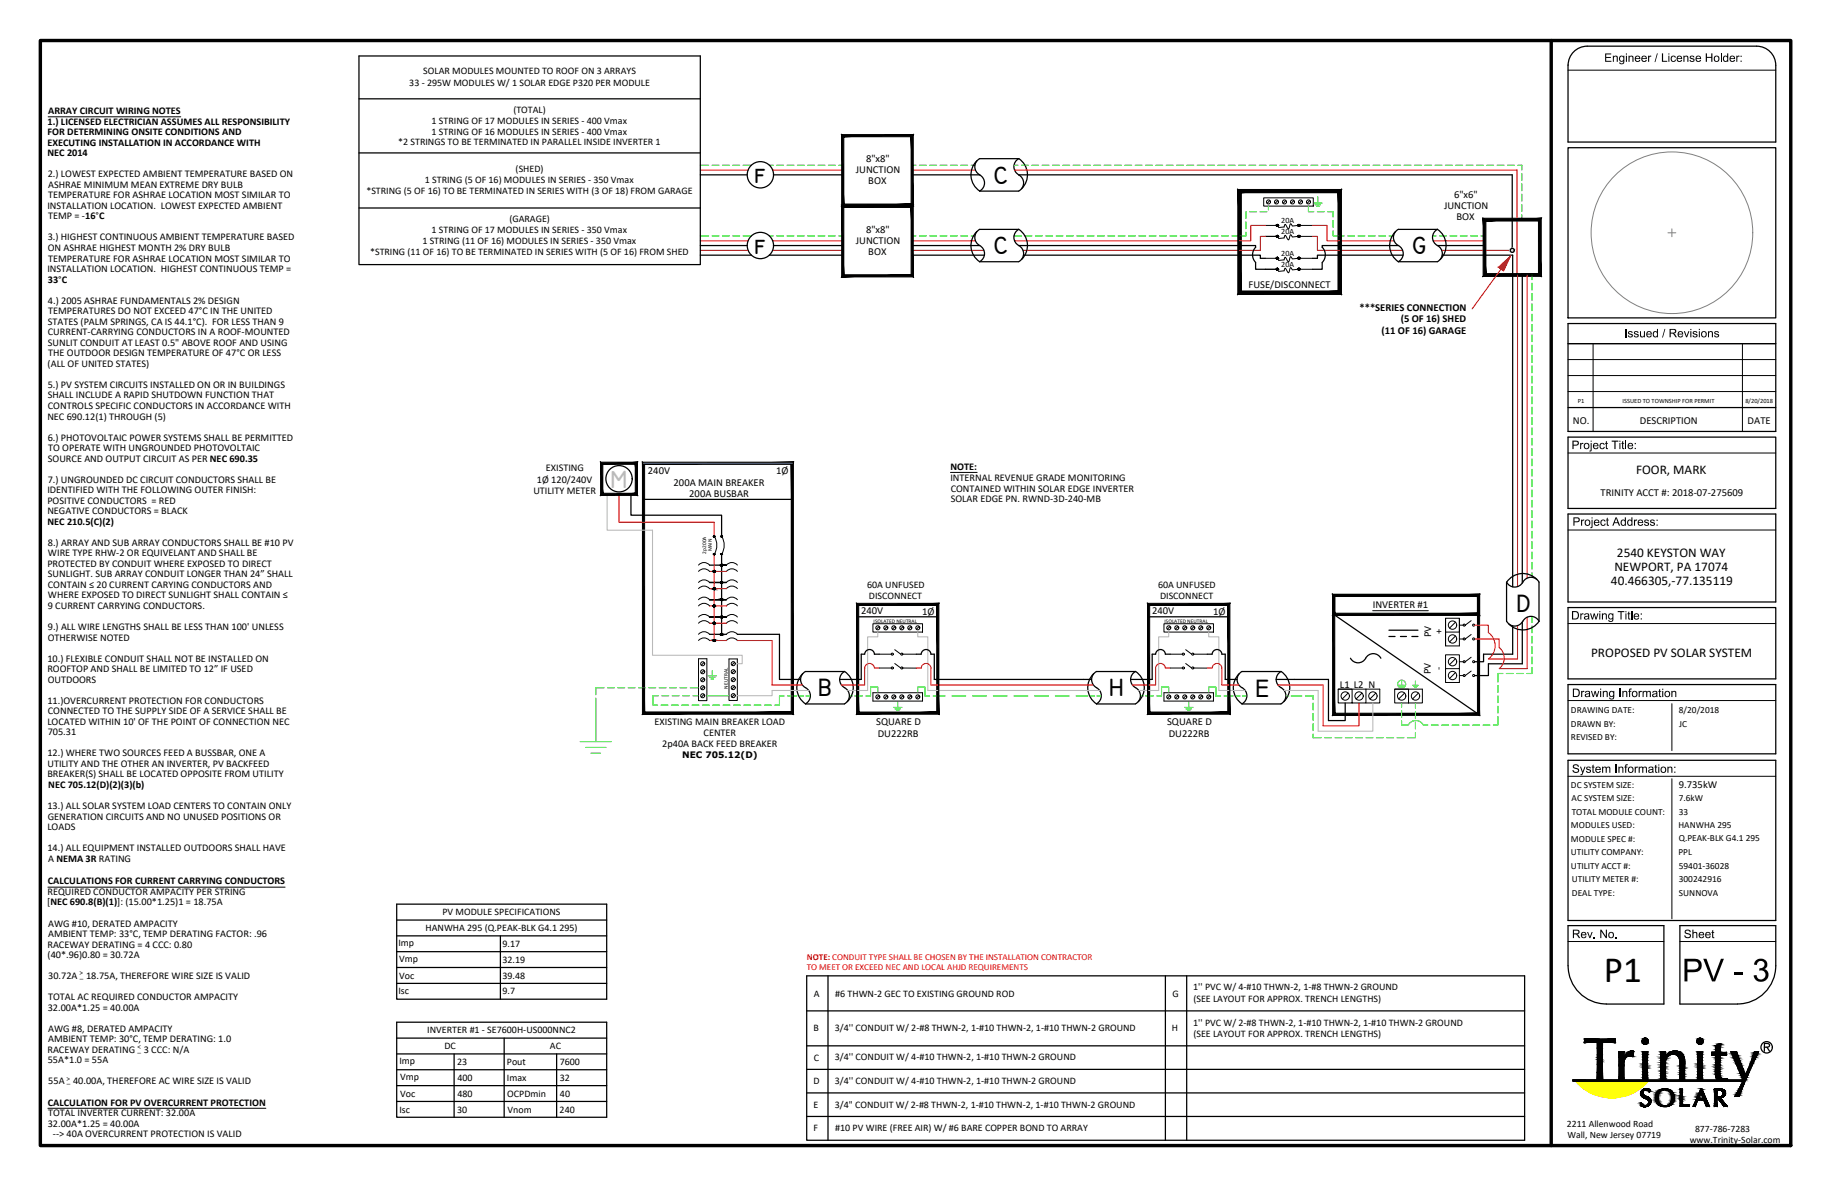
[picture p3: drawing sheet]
<svg xmlns="http://www.w3.org/2000/svg" width="432mm" height="279mm" viewBox="0 0 432 279" stroke-linecap="round" stroke-linejoin="round" font-family="sans-serif">
<defs><g id="words">
<text font-size="8.8" x="377.8" y="231.5">P1</text>
<g font-size="5.9">
<text x="177.7" y="43.1">f</text>
<text x="234" y="43.3">C</text>
<text x="177.7" y="59.7">f</text>
<text x="234" y="59.9">C</text>
<text x="332.6" y="59.9">G</text>
<text x="357.3" y="144.3">D</text>
<text x="192.7" y="164">B</text>
<text x="261.3" y="164">H</text>
<text x="295.8" y="164.1">E</text>
</g>
<text font-size="5.9" fill="#bababa" x="143.8" y="114.9">M</text>
<g font-size="3.1">
<text x="385.4" y="111.7">FOOR, MARK</text>
<text x="380.9" y="131.2">2540 KEYSTON WAY</text>
<text x="379.5" y="137.9">40.466305,-77.135119</text>
<text x="380.3" y="134.5">NEWPORT, PA 17074</text>
<text x="374.8" y="154.8">PROPOSED PV SOLAR SYSTEM</text>
</g>
<g font-size="2.5">
<text x="201.6" y="40.8">JUNCTION</text>
<text x="204" y="38.1">8&quot;x8&quot;</text>
<text x="204.5" y="43.4">BOX</text>
<text x="342.5" y="46.6">6&quot;x6&quot;</text>
<text x="340.2" y="49.3">JUNCTION</text>
<text x="343.1" y="51.9">BOX</text>
<text x="201.6" y="57.4">JUNCTION</text>
<text x="204" y="54.8">8&quot;x8&quot;</text>
<text x="204.5" y="60.1">BOX</text>
<text x="294.1" y="67.8">FUSE/DISCONNECT</text>
<text x="320.3" y="73.2">***SERIES CONNECTION</text>
<text x="330" y="75.9">(5 OF 16) SHED</text>
<text x="325.4" y="78.7">(11 OF 16) GARAGE</text>
<text x="370.5" y="99.9">NO.</text>
<text x="386.3" y="99.9">DESCRIPTION</text>
<text x="411.7" y="99.9">DATE</text>
<text x="152.6" y="111.7">240V</text>
<text x="182.8" y="111.7">1Ø</text>
<text x="158.7" y="114.4">200A MAIN BREAKER</text>
<text x="162.4" y="117.1">200A BUSBAR</text>
<text x="377" y="116.8">TRINITY ACCT #: 2018-07-275609</text>
<text x="323.4" y="143.2">INVERTER #1</text>
<text x="202.9" y="144.7">240V</text>
<text x="217.3" y="144.8">1Ø</text>
<text x="271.4" y="144.7">240V</text>
<text x="285.8" y="144.8">1Ø</text>
<text x="339.8" y="149.4" transform="rotate(-90 339.8 149.4)">+</text>
<text x="337.1" y="150.2" transform="rotate(-90 337.1 150.2)">PV</text>
<text x="315.7" y="162">L1 L2 N</text>
<text x="337" y="158.8" transform="rotate(-90 337 158.8)">PV</text>
<text x="339.7" y="157.8" transform="rotate(-90 339.7 157.8)">-</text>
<text x="206.4" y="170.9">SQUARE D</text>
<text x="206.8" y="173.5">DU222RB</text>
<text x="274.9" y="170.9">SQUARE D</text>
<text x="275.3" y="173.5">DU222RB</text>
<text x="395.5" y="185.7">9.735kW</text>
</g>
<g font-size="2.4">
<text x="99.7" y="17.5">SOLAR MODULES MOUNTED TO ROOF ON 3 ARRAYS</text>
<text x="96.4" y="20.2">33 - 295W MODULES W/ 1 SOLAR EDGE P320 PER MODULE</text>
<text x="11.2" y="29.4">1.) LICENSED ELECTRICIAN ASSUMES ALL RESPONSIBILITY</text>
<text x="11.3" y="26.9">ARRAY CIRCUIT WIRING NOTES</text>
<text x="101.7" y="29.2">1 STRING OF 17 MODULES IN SERIES - 400 Vmax</text>
<text x="120.9" y="26.7">(TOTAL)</text>
<text x="11.2" y="31.8">FOR DETERMINING ONSITE CONDITIONS AND</text>
<text x="11.2" y="34.3">EXECUTING INSTALLATION IN ACCORDANCE WITH</text>
<text x="93.8" y="34.2">*2 STRINGS TO BE TERMINATED IN PARALLEL INSIDE INVERTER 1</text>
<text x="101.7" y="31.7">1 STRING OF 16 MODULES IN SERIES - 400 Vmax</text>
<text x="11.2" y="36.8">NEC 2014</text>
<text x="11.2" y="41.8">2.) LOWEST EXPECTED AMBIENT TEMPERATURE BASED ON</text>
<text x="121.5" y="40.5">(SHED)</text>
<text x="11.3" y="44.2">ASHRAE MINIMUM MEAN EXTREME DRY BULB</text>
<text x="11.3" y="46.7">TEMPERATURE FOR ASHRAE LOCATION MOST SIMILAR TO</text>
<text x="86.3" y="45.8">*STRING (5 OF 16) TO BE TERMINATED IN SERIES WITH (3 OF 18) FROM GARAGE</text>
<text x="100.1" y="43.1">1 STRING (5 OF 16) MODULES IN SERIES - 350 Vmax</text>
<text x="11.2" y="49.2">INSTALLATION LOCATION. LOWEST EXPECTED AMBIENT</text>
<text x="11.3" y="51.7">TEMP = -16°C</text>
<text x="120" y="52.4">(GARAGE)</text>
<text x="11.2" y="56.6">3.) HIGHEST CONTINUOUS AMBIENT TEMPERATURE BASED</text>
<text x="11.2" y="59.1">ON ASHRAE HIGHEST MONTH 2% DRY BULB</text>
<text x="99.5" y="57.5">1 STRING (11 OF 16) MODULES IN SERIES - 350 Vmax</text>
<text x="101.7" y="54.9">1 STRING OF 17 MODULES IN SERIES - 350 Vmax</text>
<text x="11.2" y="64.1">INSTALLATION LOCATION. HIGHEST CONTINUOUS TEMP =</text>
<text x="11.3" y="61.6">TEMPERATURE FOR ASHRAE LOCATION MOST SIMILAR TO</text>
<text x="87.2" y="60.2">*STRING (11 OF 16) TO BE TERMINATED IN SERIES WITH (5 OF 16) FROM SHED</text>
<text x="11.3" y="66.6">33°C</text>
<text x="11.3" y="71.5">4.) 2005 ASHRAE FUNDAMENTALS 2% DESIGN</text>
<text x="11.3" y="76.5">STATES (PALM SPRINGS, CA IS 44.1°C). FOR LESS THAN 9</text>
<text x="11.3" y="74">TEMPERATURES DO NOT EXCEED 47°C IN THE UNITED</text>
<text x="11.3" y="79">CURRENT-CARRYING CONDUCTORS IN A ROOF-MOUNTED</text>
<text x="11.3" y="81.4">SUNLIT CONDUIT AT LEAST 0.5&quot; ABOVE ROOF AND USING</text>
<text x="11.3" y="83.9">THE OUTDOOR DESIGN TEMPERATURE OF 47°C OR LESS</text>
<text x="11.2" y="86.4">(ALL OF UNITED STATES)</text>
<text x="11.2" y="91.4">5.) PV SYSTEM CIRCUITS INSTALLED ON OR IN BUILDINGS</text>
<text x="11.3" y="93.9">SHALL INCLUDE A RAPID SHUTDOWN FUNCTION THAT</text>
<text x="11.2" y="98.8">NEC 690.12(1) THROUGH (5)</text>
<text x="11.3" y="96.3">CONTROLS SPECIFIC CONDUCTORS IN ACCORDANCE WITH</text>
<text x="11.2" y="103.8">6.) PHOTOVOLTAIC POWER SYSTEMS SHALL BE PERMITTED</text>
<text x="11.3" y="106.3">TO OPERATE WITH UNGROUNDED PHOTOVOLTAIC</text>
<text x="11.2" y="113.7">7.) UNGROUNDED DC CIRCUIT CONDUCTORS SHALL BE</text>
<text x="11.3" y="108.7">SOURCE AND OUTPUT CIRCUIT AS PER NEC 690.35</text>
<text x="126.5" y="113.7">1Ø 120/240V</text>
<text x="128.6" y="110.9">EXISTING</text>
<text x="223.9" y="113.2">INTERNAL REVENUE GRADE MONITORING</text>
<text x="223.9" y="110.7">NOTE:</text>
<text x="11.2" y="116.2">IDENTIFIED WITH THE FOLLOWING OUTER FINISH:</text>
<text x="11.2" y="118.7">POSITIVE CONDUCTORS = RED</text>
<text x="125.6" y="116.3">UTILITY METER</text>
<text x="224" y="115.8">CONTAINED WITHIN SOLAR EDGE INVERTER</text>
<text x="224" y="118.4">SOLAR EDGE PN. RWND-3D-240-MB</text>
<text x="11.2" y="121.1">NEGATIVE CONDUCTORS = BLACK</text>
<text x="11.2" y="123.6">NEC 210.5(C)(2)</text>
<text x="11.3" y="128.6">8.) ARRAY AND SUB ARRAY CONDUCTORS SHALL BE #10 PV</text>
<text x="11.3" y="131.1">WIRE TYPE RHW-2 OR EQUIVELANT AND SHALL BE</text>
<text x="11.2" y="133.5">PROTECTED BY CONDUIT WHERE EXPOSED TO DIRECT</text>
<text x="11.3" y="136">SUNLIGHT. SUB ARRAY CONDUIT LONGER THAN 24” SHALL</text>
<text x="11.3" y="138.5">CONTAIN ≤ 20 CURRENT CARYING CONDUCTORS AND</text>
<text x="11.3" y="143.5">9 CURRENT CARRYING CONDUCTORS.</text>
<text x="11.3" y="141">WHERE EXPOSED TO DIRECT SUNLIGHT SHALL CONTAIN ≤</text>
<text x="204.3" y="138.6">60A UNFUSED</text>
<text x="204.7" y="141.1">DISCONNECT</text>
<text x="272.8" y="138.6">60A UNFUSED</text>
<text x="273.3" y="141.1">DISCONNECT</text>
<text x="11.3" y="148.4">9.) ALL WIRE LENGTHS SHALL BE LESS THAN 100' UNLESS</text>
<text x="11.2" y="155.9">10.) FLEXIBLE CONDUIT SHALL NOT BE INSTALLED ON</text>
<text x="11.2" y="150.9">OTHERWISE NOTED</text>
<text x="11.2" y="158.3">ROOFTOP AND SHALL BE LIMITED TO 12” IF USED</text>
<text x="11.2" y="160.8">OUTDOORS</text>
<text x="11.2" y="165.8">11.)OVERCURRENT PROTECTION FOR CONDUCTORS</text>
<text x="11.2" y="170.8">LOCATED WITHIN 10' OF THE POINT OF CONNECTION NEC</text>
<text x="11.2" y="173.2">705.31</text>
<text x="11.3" y="168.3">CONNECTED TO THE SUPPLY SIDE OF A SERVICE SHALL BE</text>
<text x="154.2" y="170.8">EXISTING MAIN BREAKER LOAD</text>
<text x="165.7" y="173.3">CENTER</text>
<text x="11.2" y="178.2">12.) WHERE TWO SOURCES FEED A BUSSBAR, ONE A</text>
<text x="156" y="175.9">2p40A BACK FEED BREAKER</text>
<text x="11.2" y="183.2">BREAKER(S) SHALL BE LOCATED OPPOSITE FROM UTILITY</text>
<text x="11.2" y="180.7">UTILITY AND THE OTHER AN INVERTER, PV BACKFEED</text>
<text x="11.4" y="185.7">NEC 705.12(D)(2)(3)(b)</text>
<text x="11.2" y="190.6">13.) ALL SOLAR SYSTEM LOAD CENTERS TO CONTAIN ONLY</text>
<text x="11.2" y="195.6">LOADS</text>
<text x="11.3" y="193.1">GENERATION CIRCUITS AND NO UNUSED POSITIONS OR</text>
<text x="11.2" y="200.5">14.) ALL EQUIPMENT INSTALLED OUTDOORS SHALL HAVE</text>
<text x="11.3" y="203">A NEMA 3R RATING</text>
<text x="11.3" y="208.4">CALCULATIONS FOR CURRENT CARRYING CONDUCTORS</text>
<text x="11.1" y="213.3">[NEC 690.8(B)(1)]: (15.00*1.25)1 = 18.75A</text>
<text x="11.2" y="210.8">REQUIRED CONDUCTOR AMPACITY PER STRING</text>
<text x="104.2" y="215.6">PV MODULE SPECIFICATIONS</text>
<text x="11.3" y="218.3">AWG #10, DERATED AMPACITY</text>
<text x="11.3" y="220.8">AMBIENT TEMP: 33°C, TEMP DERATING FACTOR: .96</text>
<text x="100.2" y="219.2">HANWHA 295 (Q.PEAK-BLK G4.1 295)</text>
<text x="11.2" y="223.2">RACEWAY DERATING = 4 CCC: 0.80</text>
<text x="11.2" y="225.7">(40*.96)0.80 = 30.72A</text>
<text x="93.9" y="222.9">Imp</text>
<text x="94" y="226.6">Vmp</text>
<text x="118.4" y="226.8">32.19</text>
<text x="118.4" y="223.1">9.17</text>
<text x="11.4" y="230.7">30.72A</text>
<text x="20.3" y="230.7">18.75A, THEREFORE WIRE SIZE IS VALID</text>
<text x="94" y="230.5">Voc</text>
<text x="118.4" y="230.5">39.48</text>
<text x="281.1" y="233.3">1'' PVC W/ 4-#10 THWN-2, 1-#8 THWN-2 GROUND</text>
<text x="11.2" y="238.1">32.00A*1.25 = 40.00A</text>
<text x="11.3" y="235.6">TOTAL AC REQUIRED CONDUCTOR AMPACITY</text>
<text x="93.9" y="234.3">Isc</text>
<text x="118.4" y="234.3">9.7</text>
<text x="191.7" y="234.8">A</text>
<text x="196.8" y="234.8">#6 THWN-2 GEC TO EXISTING GROUND ROD</text>
<text x="276.2" y="234.8">G</text>
<text x="281.1" y="236">(SEE LAYOUT FOR APPROX. TRENCH LENGTHS)</text>
<text x="11.3" y="243.1">AWG #8, DERATED AMPACITY</text>
<text x="11.3" y="245.6">AMBIENT TEMP: 30°C, TEMP DERATING: 1.0</text>
<text x="100.6" y="243.4">INVERTER #1 - SE7600H-US000NNC2</text>
<text x="191.6" y="243">B</text>
<text x="196.7" y="242.9">3/4'' CONDUIT W/ 2-#8 THWN-2, 1-#10 THWN-2, 1-#10 THWN-2 GROUND</text>
<text x="276.1" y="243">H</text>
<text x="281.1" y="241.6">1'' PVC W/ 2-#8 THWN-2, 1-#10 THWN-2, 1-#10 THWN-2 GROUND</text>
<text x="281.1" y="244.2">(SEE LAYOUT FOR APPROX. TRENCH LENGTHS)</text>
<text x="11.2" y="248.1">RACEWAY DERATING</text>
<text x="11.2" y="250.5">55A*1.0 = 55A</text>
<text x="33.9" y="248.1">3 CCC: N/A</text>
<text x="94.1" y="250.7">Imp</text>
<text x="104.7" y="247.2">DC</text>
<text x="107.7" y="250.9">23</text>
<text x="119.4" y="250.9">Pout</text>
<text x="129.5" y="247.2">AC</text>
<text x="131.8" y="250.9">7600</text>
<text x="191.7" y="249.9">C</text>
<text x="196.7" y="249.8">3/4'' CONDUIT W/ 4-#10 THWN-2, 1-#10 THWN-2 GROUND</text>
<text x="11.4" y="255.5">55A</text>
<text x="17.2" y="255.5">40.00A, THEREFORE AC WIRE SIZE IS VALID</text>
<text x="94.3" y="254.4">Vmp</text>
<text x="107.8" y="254.6">400</text>
<text x="119.4" y="254.6">Imax</text>
<text x="131.8" y="254.6">32</text>
<text x="191.6" y="255.4">D</text>
<text x="196.7" y="255.4">3/4'' CONDUIT W/ 4-#10 THWN-2, 1-#10 THWN-2 GROUND</text>
<text x="11.3" y="260.5">CALCULATION FOR PV OVERCURRENT PROTECTION</text>
<text x="11.3" y="262.9">TOTAL INVERTER CURRENT: 32.00A</text>
<text x="94.1" y="262.1">Isc</text>
<text x="94.3" y="258.3">Voc</text>
<text x="107.7" y="262.1">30</text>
<text x="107.8" y="258.4">480</text>
<text x="119.5" y="258.4">OCPDmin</text>
<text x="119.6" y="262.1">Vnom</text>
<text x="131.8" y="262.1">240</text>
<text x="131.9" y="258.4">40</text>
<text x="191.6" y="261">E</text>
<text x="196.7" y="260.9">3/4&quot; CONDUIT W/ 2-#8 THWN-2, 1-#10 THWN-2, 1-#10 THWN-2 GROUND</text>
<text x="11.2" y="265.4">32.00A*1.25 = 40.00A</text>
<text x="12.5" y="267.9">--&gt; 40A OVERCURRENT PROTECTION IS VALID</text>
<text x="191.6" y="266.6">F</text>
<text x="196.8" y="266.5">#10 PV WIRE (FREE AIR) W/ #6 BARE COPPER BOND TO ARRAY</text>
</g>
<g font-size="2.3">
<text x="369.1" y="265.5">2211 Allenwood Road</text>
<text x="369.2" y="268">Wall, New Jersey 07719</text>
<text x="398" y="269.2">www.Trinity-Solar.com</text>
<text x="399.3" y="266.7">877-786-7283</text>
</g>
<g font-size="2.2">
<text x="370.1" y="168">DRAWING DATE:</text>
<text x="395.5" y="167.9">8/20/2018</text>
<text x="370.1" y="171.2">DRAWN BY:</text>
<text x="395.6" y="171.2">JC</text>
<text x="370.1" y="174.3">REVISED BY:</text>
<text x="370.1" y="185.6">DC SYSTEM SIZE:</text>
<text x="370.2" y="188.8">AC SYSTEM SIZE:</text>
<text x="370.2" y="192">TOTAL MODULE COUNT:</text>
<text x="395.5" y="188.8">7.6kW</text>
<text x="395.5" y="192">33</text>
<text x="370.1" y="195.1">MODULES USED:</text>
<text x="395.4" y="195.1">HANWHA 295</text>
<text x="370.1" y="198.3">MODULE SPEC #:</text>
<text x="370.1" y="201.5">UTILITY COMPANY:</text>
<text x="395.4" y="201.5">PPL</text>
<text x="395.5" y="198.2">Q.PEAK-BLK G4.1 295</text>
<text x="370.1" y="204.7">UTILITY ACCT #:</text>
<text x="370.3" y="207.9">UTILITY METER #:</text>
<text x="395.5" y="204.7">59401-36028</text>
<text x="395.5" y="207.9">300242916</text>
<text x="370.3" y="211">DEAL TYPE:</text>
<text x="395.5" y="211">SUNNOVA</text>
</g>
<text font-size="2.1" x="160.7" y="178.5">NEC 705.12(D)</text>
<g font-size="2.1" fill="#f00">
<text x="190.1" y="226.3">NOTE: CONDUIT TYPE SHALL BE CHOSEN BY THE INSTALLATION CONTRACTOR</text>
<text x="190.1" y="228.5">TO MEET OR EXCEED NEC AND LOCAL AHJD REQUIREMENTS</text>
</g>
<g font-size="1.9">
<text x="301.8" y="52.6">20A</text>
<text x="301.8" y="55.2">20A</text>
<text x="301.8" y="63">20A</text>
<text x="301.8" y="60.4">20A</text>
</g>
<g font-size="1.7">
<text x="18.7" y="229.7">&gt;</text>
<text x="18.8" y="230.4">_</text>
<text x="32.4" y="247.1">&lt;</text>
<text x="32.4" y="247.8">_</text>
<text x="15.7" y="254.6">&gt;</text>
<text x="15.8" y="255.2">_</text>
</g>
<g font-size="1.5">
<text x="371.7" y="94.9">P1</text>
<text x="382.2" y="94.9">ISSUED TO TOWNSHIP FOR PERMIT</text>
<text x="411.2" y="94.9">8/20/2018</text>
</g>
<g font-size="1.3">
<text x="166.3" y="130.4" transform="rotate(-90 166.3 130.4)">2p200A</text>
<text x="167.7" y="129.9" transform="rotate(-90 167.7 129.9)">MAIN</text>
<text x="205.8" y="146.7">ISOLATED NEUTRAL</text>
<text x="274.3" y="146.7">ISOLATED NEUTRAL</text>
<text x="171.4" y="162.2" transform="rotate(-90 171.4 162.2)">NEUTRAL</text>
</g>
</g></defs>
<g fill="none" stroke="#000" stroke-width=".24">
<path d="M369.4 16.5h48.9M11.3 27.5h31.3M297.7 46.6h11.7v2h-11.7zM298 55.7h2.9M298 53.1h2.9M299.1 47.2l-.6 .7M301 47.2l-.6 .7M302.5 56l-1.3 .2M302.5 53.5l-1.3 .1M302.9 47.2l-.7 .7M304.8 47.2l-.7 .7M305.8 55.7l-1.4 .1-.4-.5-.5 1.2-.8-1.1-.2 .6"/>
<path d="M305.8 53.1l-1.4 .2-.4-.6-.5 1.2-.8-1-.2 .6M306 55.7h3.2M306 53.1h3.2M306.7 47.2l-.7 .7M308.6 47.2l-.7 .7M298 63.4h2.9M298 60.9h2.9M302.5 63.8l-1.3 .1M302.5 61.2l-1.3 .2M305.8 63.4l-1.4 .2-.3-.6-.5 1.2h-.2a1.11 1.11 0 0 0-.7-1l-.2 .6M305.8 60.9l-1.4 .1-.4-.5-.5 1.2-.8-1.1-.2 .6M306 63.4h3.2"/>
<path d="M306 60.9h3.2M369.4 92.2h48.9M369.4 88.5h48.9M369.4 84.7h48.9M369.4 81h48.9M375.3 81v20.6M410.5 81v20.6M223.9 111.3h6.3M369.4 106.7h48.9M164.6 134.6a1.7 1.7 0 0 1 2.6 0M164.6 133.1a1.7 1.7 0 0 1 2.6 0M164.6 138.7a1.7 1.7 0 0 1 2.6 0"/>
<path d="M164.6 137.2a1.7 1.7 0 0 1 2.6 0M168.3 126.4a3.9 3.9 0 0 1 0 4.1M170 126.4a3.9 3.9 0 0 1 0 4.1M171.1 134.6a1.7 1.7 0 0 1 2.6 0M171.1 133.1a1.7 1.7 0 0 1 2.6 0M171.1 138.7a1.7 1.7 0 0 1 2.6 0M171.1 137.2a1.7 1.7 0 0 1 2.6 0M369.4 124.9h48.9M164.5 155.2h2v9.9h-2zM164.6 142.7a1.7 1.7 0 0 1 2.6 0M164.6 141.3a1.7 1.7 0 0 1 2.6 0M164.6 146.8a1.7 1.7 0 0 1 2.6 0"/>
<path d="M164.6 145.4a1.7 1.7 0 0 1 2.6 0M164.6 150.9a1.7 1.7 0 0 1 2.6 0M164.6 149.4a1.7 1.7 0 0 1 2.6 0M165.9 159.8l-.7 .7M165.9 157.9l-.7 .7M165.9 156l-.7 .7M171.1 142.7a1.7 1.7 0 0 1 2.6 0M171.1 141.3a1.7 1.7 0 0 1 2.6 0M171.1 146.8a1.7 1.7 0 0 1 2.6 0M171.1 145.4a1.7 1.7 0 0 1 2.6 0M171.1 150.9a1.7 1.7 0 0 1 2.6 0M171.1 149.4a1.7 1.7 0 0 1 2.6 0"/>
<path d="M171.7 155.2h2v9.8h-2zM173.1 159.8l-.7 .7M173.1 157.9l-.7 .7M173.1 156l-.7 .7M205.6 146.9h11.7v2h-11.7zM207.1 154.1h2.9M207.1 157.4h2.9M207.1 147.6l-.7 .7M209 147.6l-.7 .7M210.8 156.3l1.4 1.1M210.8 153.1l1.4 1M210.9 147.6l-.7 .7"/>
<path d="M212.7 154.1h3.2M212.7 157.4h3.2M212.8 147.6l-.7 .7M214.7 147.6l-.7 .7M216.5 147.6l-.6 .7M274.2 146.9h11.7v2h-11.7zM275.7 154.1h2.8M275.7 157.4h2.8M275.7 147.6l-.7 .7M277.5 147.6l-.6 .7M279.3 156.3l1.4 1.1M279.3 153.1l1.4 1"/>
<path d="M279.4 147.6l-.7 .7M281.2 154.1h3.2M281.2 157.4h3.2M281.3 147.6l-.7 .7M283.2 147.6l-.7 .7M285.1 147.6l-.7 .7M323.4 143.9h13.1M340.5 157.5h3.3v-3.2h-3.3v6.5h3.3v-3.3M340.5 145.6v6.6M342.9 158.5l-1.4 1.4M342.9 155.2l-1.4 1.4M342.9 149.8l-1.4 1.4"/>
<path d="M342.9 146.6l-1.4 1.4M343.8 145.6v6.6h-3.3v-6.6h3.3v3.3h-3.3M343.8 147.3h.9M343.8 150.5h.9M343.8 155.9h.9M343.8 159.2h.9M346.6 149.5l-1.4 1M346.6 146.2l-1.4 1.1M346.6 158.1l-1.4 1.1M346.6 154.8l-1.4 1.1M369.4 146.9h48.9M165.9 163.6l-.7 .7"/>
<path d="M165.9 161.7l-.7 .7M173.1 163.6l-.7 .6M173.1 161.7l-.7 .6M205.6 163.2h11.7v2h-11.7zM207.1 163.9l-.7 .6M209 163.9l-.7 .6M210.9 163.9l-.7 .6M212.8 163.9l-.7 .6M214.7 163.9l-.7 .6M216.5 163.9l-.6 .6M274.2 163.2h11.7v2h-11.7zM275.7 163.9l-.7 .6"/>
<path d="M277.5 163.9l-.6 .6M279.4 163.9l-.7 .6M281.3 163.9l-.7 .6M283.2 163.9l-.7 .6M285.1 163.9l-.7 .6M315.2 162.3h9.8v3.3h-3.2M317.6 163.3l-1.4 1.4M320.8 163.3l-1.4 1.4M321.8 162.3v3.3h-6.6v-3.3h3.3v3.3M324.1 163.3l-1.4 1.4M328.5 162.3h6.6v3.3h-6.6v-3.3h3.3v3.3M330.9 163.3l-1.4 1.4"/>
<path d="M334.1 163.3l-1.4 1.4M369.4 165h48.9M393.8 165.8v11M369.4 182.9h48.9M393.8 183.5v33M11.3 209h55.9M369.4 221.8h22.6M395.7 221.8h22.6M11.3 261.1h51.3"/>
<circle cx="298.8" cy="47.6" r=".48"/>
<circle cx="300.7" cy="47.6" r=".48"/>
<circle cx="300.9" cy="53.1" r=".22"/>
<circle cx="300.9" cy="55.7" r=".22"/>
<circle cx="302.6" cy="47.6" r=".48"/>
<circle cx="304.5" cy="47.6" r=".48"/>
<circle cx="306" cy="55.7" r=".22"/>
<circle cx="306" cy="53.1" r=".22"/>
<circle cx="306.4" cy="47.6" r=".48"/>
<circle cx="308.2" cy="47.6" r=".48"/>
<circle cx="300.9" cy="63.4" r=".22"/>
<circle cx="300.9" cy="60.8" r=".22"/>
<circle cx="306" cy="63.4" r=".22"/>
<circle cx="306" cy="60.8" r=".22"/>
<circle cx="168.3" cy="126.4" r=".12"/>
<circle cx="168.3" cy="130.5" r=".12"/>
<circle cx="168.3" cy="138.7" r=".22"/>
<circle cx="168.3" cy="134.6" r=".22"/>
<circle cx="170" cy="130.5" r=".12"/>
<circle cx="170" cy="126.4" r=".12"/>
<circle cx="170" cy="133.1" r=".22"/>
<circle cx="170" cy="137.2" r=".22"/>
<circle cx="165.5" cy="158.3" r=".48"/>
<circle cx="165.5" cy="156.4" r=".48"/>
<circle cx="168.3" cy="150.9" r=".22"/>
<circle cx="168.3" cy="146.8" r=".22"/>
<circle cx="168.3" cy="142.7" r=".22"/>
<circle cx="170" cy="141.3" r=".22"/>
<circle cx="170" cy="145.4" r=".22"/>
<circle cx="170" cy="149.4" r=".22"/>
<circle cx="172.7" cy="156.3" r=".48"/>
<circle cx="172.7" cy="158.2" r=".48"/>
<circle cx="206.8" cy="147.9" r=".48"/>
<circle cx="208.7" cy="147.9" r=".48"/>
<circle cx="210.2" cy="154.1" r=".24"/>
<circle cx="210.2" cy="157.4" r=".24"/>
<circle cx="210.6" cy="147.9" r=".48"/>
<circle cx="212.4" cy="147.9" r=".48"/>
<circle cx="212.4" cy="157.4" r=".24"/>
<circle cx="212.4" cy="154.1" r=".24"/>
<circle cx="214.3" cy="147.9" r=".48"/>
<circle cx="216.2" cy="147.9" r=".48"/>
<circle cx="275.3" cy="147.9" r=".48"/>
<circle cx="277.2" cy="147.9" r=".48"/>
<circle cx="278.8" cy="154.1" r=".24"/>
<circle cx="278.8" cy="157.4" r=".24"/>
<circle cx="279.1" cy="147.9" r=".48"/>
<circle cx="281" cy="147.9" r=".48"/>
<circle cx="281" cy="157.4" r=".24"/>
<circle cx="281" cy="154.1" r=".24"/>
<circle cx="282.9" cy="147.9" r=".48"/>
<circle cx="284.7" cy="147.9" r=".48"/>
<circle cx="342.2" cy="150.5" r=".98"/>
<circle cx="342.2" cy="155.9" r=".98"/>
<circle cx="342.2" cy="147.3" r=".98"/>
<circle cx="342.2" cy="159.1" r=".98"/>
<circle cx="344.9" cy="147.3" r=".24"/>
<circle cx="344.9" cy="150.5" r=".24"/>
<circle cx="344.9" cy="159.1" r=".24"/>
<circle cx="344.9" cy="155.9" r=".24"/>
<circle cx="347.1" cy="155.9" r=".24"/>
<circle cx="347.1" cy="150.5" r=".24"/>
<circle cx="347.1" cy="147.3" r=".24"/>
<circle cx="347.1" cy="159.1" r=".24"/>
<circle cx="165.5" cy="162" r=".48"/>
<circle cx="165.5" cy="160.1" r=".48"/>
<circle cx="165.5" cy="163.9" r=".48"/>
<circle cx="172.7" cy="162" r=".48"/>
<circle cx="172.7" cy="163.9" r=".48"/>
<circle cx="172.7" cy="160.1" r=".48"/>
<circle cx="206.8" cy="164.2" r=".48"/>
<circle cx="208.7" cy="164.2" r=".48"/>
<circle cx="210.6" cy="164.2" r=".48"/>
<circle cx="212.4" cy="164.2" r=".48"/>
<circle cx="214.3" cy="164.2" r=".48"/>
<circle cx="216.2" cy="164.2" r=".48"/>
<circle cx="275.3" cy="164.2" r=".48"/>
<circle cx="277.2" cy="164.2" r=".48"/>
<circle cx="279.1" cy="164.2" r=".48"/>
<circle cx="281" cy="164.2" r=".48"/>
<circle cx="282.9" cy="164.2" r=".48"/>
<circle cx="284.7" cy="164.2" r=".48"/>
<circle cx="316.9" cy="164" r=".98"/>
<circle cx="320.2" cy="164" r=".98"/>
<circle cx="323.4" cy="164" r=".98"/>
<circle cx="330.2" cy="164" r=".98"/>
<circle cx="333.4" cy="164" r=".98"/>
</g>
<g fill="none" stroke="#000" stroke-width=".3">
<path d="M84.6 13.2h80.4v49.1h-80.4zM413.8 10.9h-39.9a4.5 4.5 0 0 0-4.5 4.5M413.8 10.9a4.5 4.5 0 0 1 4.5 4.5v18.1h-48.9v-18.2M84.6 23.3h80.4M84.6 36h80.4M230.1 37.9a4.6 4.6 0 0 0 .7 7.1M240 37.4a4.6 4.6 0 0 1 .6 7.1M369.4 34.8h48.9v40.1h-48.9zM84.6 49h80.4M165 41.2h11M165 57.8h11M182.2 41.2h16.3"/>
<path d="M182.2 57.8h16.3M214.9 41.2h15.9a2.14 2.14 0 0 1 0-3.8h9.2a2.15 2.15 0 0 0 0 3.8h116.2v17.8M214.9 57.8h15.9M230.1 54.5a4.6 4.6 0 0 0 .7 7.2M230.8 41.2a2.15 2.15 0 0 1 0 3.8M230.8 57.8a2.15 2.15 0 0 1 0 3.8M230.8 54h9.2M230.8 54a2.15 2.15 0 0 0 0 3.8M240 57.8h55.8v.5M240 41.2a2.15 2.15 0 0 1 0 3.8h-9.2M240 57.8a2.15 2.15 0 0 1 0 3.8l-9.2 .1M240 57.8a2.16 2.16 0 0 1 0-3.8 4.6 4.6 0 0 1 .6 7.1"/>
<path d="M295.8 58.3a2.55 2.55 0 0 0 0 3.5M315.6 57.8h-4.1v.5a2.51 2.51 0 0 1 0 3.5v1.6h-2.3M315.6 57.8h13.8M328.8 54.5a4.6 4.6 0 0 0 .6 7.2M329.4 54h9.2M329.4 54a2.15 2.15 0 0 0 0 3.8M329.4 57.8a2.15 2.15 0 0 1 0 3.8M338.6 57.8h11.1M338.6 57.8a2.16 2.16 0 0 1 0-3.8 4.6 4.6 0 0 1 .7 7.1M338.6 57.8a2.15 2.15 0 0 1 0 3.8l-9.2 .1M165 60.1h12M181.2 60.1h17.3"/>
<path d="M214.9 60.1h17M241.1 60.1h55.8v.8h1.1M295.8 61.8v1.6h2.2M315.6 60.1h-5.3v.8h-1.1M315.6 60.1h14.9M339.7 60.1h16.6v78.2M358.6 64.8v72.6M369.4 76.2h48.9v25.4h-48.9zM369.4 81h48.9M369.4 96h48.9M148.6 116.5v4.9h21.4v4.9M151.6 117.6h35"/>
<path d="M369.4 103h48.9v16.8h-48.9zM167.1 137.2h4h-4M167.1 133.1h4h-1.1M170 130.7v18.7M358.7 137.2a2.16 2.16 0 0 1-3.8 0v9.1a2.15 2.15 0 0 0 3.8 0M358.7 137.1a2.15 2.15 0 0 1 3.9 0l-.1 9.3M362 136.5a4.6 4.6 0 0 0-7.1 .7M369.4 121.1h48.9v20.7h-48.9zM167.1 145.4h4h-4M167.1 141.3h4h-4M167.1 149.4h4M173.7 149.4h9.9v10.7h5"/>
<path d="M189.1 158.7a4.6 4.6 0 0 0 .7 7.1h9.1M198.9 158.2h-9.2a2.23 2.23 0 0 0-1.1 2.2 2.23 2.23 0 0 0 1.5 1.9 2.15 2.15 0 0 1-.3 3.5M199 158.2a4.6 4.6 0 0 1 .6 7.1M199 158.2a2.23 2.23 0 0 0-1.2 2.2 2.23 2.23 0 0 0 1.5 1.9 2.15 2.15 0 0 1-.4 3.5M202 145.3h18.9M206 154.1h1.1M206 154.1a1.15 1.15 0 0 0-1.2-1.1 1.15 1.15 0 0 0-1.1 1.1h-.8v6h-5.1M215.9 154.1h1.1a1.15 1.15 0 0 1 1.2-1.1 1.15 1.15 0 0 1 1.1 1.1h.8v6h37M257.6 158.7a4.6 4.6 0 0 0 .7 7.1h9.2M267.5 158.2h-9.2a2.23 2.23 0 0 0-1.1 2.2 2.23 2.23 0 0 0 1.5 1.9 2.15 2.15 0 0 1-.4 3.5M267.5 158.2a2.23 2.23 0 0 0-1.1 2.2 2.23 2.23 0 0 0 1.5 1.9 2.15 2.15 0 0 1-.4 3.5M267.5 158.2a4.6 4.6 0 0 1 .7 7.1"/>
<path d="M270.6 145.3h18.9M274.5 154.1h1.2M274.5 154.1a1.15 1.15 0 0 0-1.1-1.1 1.15 1.15 0 0 0-1.2 1.1h-.8v6h-5.1M287.8 154.1h.8v6h2.8M287.8 154.1a1.15 1.15 0 0 0-1.1-1.1 1.15 1.15 0 0 0-1.2 1.1h-1.1M291.9 158.7a4.6 4.6 0 0 0 .7 7.1h9.2M301.8 158.2h-9.2a2.23 2.23 0 0 0-1.2 2.2 2.23 2.23 0 0 0 1.6 1.9 2.15 2.15 0 0 1-.4 3.5M301.8 158.2a4.6 4.6 0 0 1 .6 7.1M301.8 158.2a2.23 2.23 0 0 0-1.2 2.2 2.23 2.23 0 0 0 1.6 1.9 2.15 2.15 0 0 1-.4 3.5M314.2 144.7l34.1 23.6M318.1 155.1a2.09 2.09 0 0 0 2.1 1 2.09 2.09 0 0 0 1.8-1.4 2.02 2.02 0 0 1 3.3 .4M327.2 148.5h6.8"/>
<path d="M327.2 149.9h1.4M329.9 149.9h1.4M332.6 149.9h1.4M356.3 147.5v6.6h-6.8v1.8h-2.1M358.6 146.6v9.8h-8v2.8h-3.2M358.7 146.4a2.15 2.15 0 0 1 3.9 0M362.6 146.4a4.6 4.6 0 0 1-7.2 .6M369.4 143.1h48.9v16.8h-48.9zM300.6 160.1h12.3v9.7h4v-4.2M369.4 161.3h48.9v16.3h-48.9zM369.4 179.1h48.9v37.8h-48.9zM93.5 213h49.4v22.4h-49.4z"/>
<path d="M93.5 216.7h49.4M369.4 218.1h22.6v18.4h-13.6a9 9 0 0 1-9-9zM395.7 218.1h22.6v9.4a9 9 0 0 1-9 9h-13.6zM93.5 220.5h49.4M93.5 224.2h49.4M93.5 227.9h49.4M93.5 231.7h49.4M117.9 220.5v14.9M190 229.9h169.2v38.7h-169.2zM190 238.1h169.2M195.1 229.9v38.7M274.5 229.9v38.7"/>
<path d="M279.5 229.9v38.7M93.5 240.8h49.4v22.4h-49.4zM93.5 244.6h49.4M93.5 248.3h49.4M93.5 252h49.4M93.5 255.8h49.4M93.5 259.5h49.4M107 248.3v14.9M118.8 244.6v18.6M131.1 248.3v14.9M190 246.4h169.2M190 251.9h169.2"/>
<path d="M190 257.5h169.2M370.5 254.4h40.3v.3h-40.3zM373.2 244.8h7.3v.9l-3-.2 .1 9.1h-1.4l.1-9.1-3.1 .2zM381.4 247.8h1.1v1.4l1.1-1.3 .5-.2h.7l-.1 1.2-.8-.2a1.89 1.89 0 0 0-1.4 2.5v3.4h-1.1zM386.8 256.9l.8-.4h.7l.4 .3-.1 .5-.4-.5-.5-.1-.5 .2-.2 .4 .2 .7 1.2 .6 .4 .4-.1 1-.6 .6-.9 .1-.8-.3 .2-.5 .5 .5 .7 .1 .4-.3 .2-.4-.2-.7-1.5-.9-.2-.7zM386.9 247.8h1.3l-.1 2.4 .1 4.4h-1.3l.1-2.5zM390.6 257a2.24 2.24 0 0 1 2.5-.4 2.24 2.24 0 0 1 1.3 2.2 2.23 2.23 0 0 1-3.2 1.8 2.23 2.23 0 0 1-.6-3.6zM391 257.2a1.71 1.71 0 0 1 2.2-.2 1.71 1.71 0 0 1 .6 2.1 1.65 1.65 0 0 1-2 1.4 1.65 1.65 0 0 1-1.2-2.1l.1-.6zM391.1 247.8h1.2v1.1l.6-.6 .6-.5 1.4-.1a2.44 2.44 0 0 1 2 3.1v3.8h-1.2l.1-4a1.75 1.75 0 0 0-.7-1.9 1.75 1.75 0 0 0-2.1 0 4.3 4.3 0 0 0-.7 2.9l.1 3h-1.3zM395.8 256.6h.5v3.8l1.7-.1v.3h-2.2zM399.8 247.8h1.3l-.1 2.4 .1 4.4h-1.3l.1-2.5zM400.6 257.3l.7 1.5h-1.3z"/>
<path d="M400.7 256.5l1.9 4.1h-.6l-.6-1.5h-1.5l-.6 1.5h-.4zM403.9 256.6h1.6l.8 .3 .1 .5-.1 .6-.3 .4-.8 .2 1.6 2h-.7l-1.5-1.9h-.2v1.9h-.5zM404.1 246.4l1.2-.5-.1 2.1 1.5-.1v.6h-1.5v.2a13.4 13.4 0 0 0 .3 5.2l.5 .3 .9-.1v.3a1.82 1.82 0 0 1-2 0 1.82 1.82 0 0 1-.8-1.9l.1-4h-1v-.6h1zM404.4 256.8h.9l.5 .3 .1 .6-.3 .6-.6 .2-.6-.1zM407.8 247.8h1.3l2.1 5.4 2.1-5.4h1l-3 6.5-1.6 4h-1l1.9-3.7zM415.6 246.7l1.1-.1 .2-.3-.1-.3-1.2-.2v1.9M416.2 246.7l.7 1M190 263h169.2"/>
<circle cx="179.1" cy="41.2" r="3.1"/>
<circle cx="179.1" cy="57.8" r="3.1"/>
<circle cx="356.2" cy="59" r=".48"/>
<circle cx="145.8" cy="112.8" r="3.1"/>
<circle cx="387.5" cy="245.3" r=".72"/>
<circle cx="400.5" cy="245.3" r=".72"/>
<circle cx="416.2" cy="246.7" r="1.34"/>
</g>
<g fill="none" stroke="#0d0" stroke-width=".25">
<path d="M165 38.9h1.9M167.7 38.9h1.7M170.2 38.9h1.6M172.6 38.9h1.6M175 38.9h2M181.2 38.9h1M183 38.9h1.6M185.4 38.9h1.6M187.8 38.9h1.7M190.3 38.9h1.6M192.7 38.9h1.6M195.1 38.9h1.7"/>
<path d="M197.6 38.9h.9M214.9 38.9h.9M216.6 38.9h1.6M219 38.9h1.6M221.4 38.9h1.7M223.9 38.9h1.6M226.3 38.9h1.6M228.8 38.9h.9M238.8 38.9h1M240.6 38.9h1.6M243.1 38.9h1.6M245.5 38.9h1.6"/>
<path d="M247.9 38.9h1.7M250.4 38.9h1.6M252.8 38.9h1.6M255.2 38.9h1.7M257.7 38.9h1.6M260.1 38.9h1.6M262.5 38.9h1.7M265 38.9h1.6M267.4 38.9h1.6M269.9 38.9h1.6M272.3 38.9h1.6M274.7 38.9h1.7"/>
<path d="M277.2 38.9h1.6M279.6 38.9h1.6M282 38.9h1.7M284.5 38.9h1.6M286.9 38.9h1.6M289.3 38.9h1.7M291.8 38.9h1.6M294.2 38.9h1.6M296.7 38.9h1.6M299.1 38.9h1.6M301.5 38.9h1.6M304 38.9h1.6"/>
<path d="M306.4 38.9h1.6M308.8 38.9h1.7M311.3 38.9h1.6M313.7 38.9h1.6M316.1 38.9h1.7M318.6 38.9h1.6M321 38.9h1.6M323.4 38.9h1.7M325.9 38.9h1.6M328.3 38.9h1.6M330.8 38.9h1.6M333.2 38.9h1.6"/>
<path d="M335.6 38.9h1.6M338.1 38.9h1.6M340.5 38.9h1.6M342.9 38.9h1.7M345.4 38.9h1.6M347.8 38.9h1.6M350.2 38.9h1.7M352.7 38.9h1.6M355.1 38.9h1.6M357.5 38.9h1v1.1M165 55.6h1.9M167.7 55.6h1.7"/>
<path d="M170.2 55.6h1.6M172.6 55.6h1.6M175 55.6h2M181.2 55.6h1M183 55.6h1.6M185.4 55.6h1.6M187.8 55.6h1.7M190.3 55.6h1.6M192.7 55.6h1.6M195.1 55.6h1.7M197.6 55.6h.9M214.9 55.6h.9"/>
<path d="M216.6 55.6h1.6M219 55.6h1.6M221.4 55.6h1.7M223.9 55.6h1.6M226.3 55.6h1.6M228.8 55.6h.9M238.8 55.6h1.9M241.5 55.6h1.6M243.9 55.6h1.6M246.4 55.6h1.6M248.8 55.6h1.6M251.2 55.6h1.6"/>
<path d="M253.7 55.6h1.6M256.1 55.6h1.6M258.5 55.6h1.7M261 55.6h1.6M263.4 55.6h1.6M265.8 55.6h1.7M268.3 55.6h1.6M270.7 55.6h1.6M273.2 55.6h1.6M275.6 55.6h1.6M278 55.6h1.6M280.5 55.6h1.6"/>
<path d="M282.9 55.6h1.6M285.3 55.6h1.7M287.8 55.6h1.6M293.5 54.7v.9h-3.3M293.5 52.3v1.6M293.6 49.9l-.1 1.6M294.4 49.9h1.6M296.8 49.9h1.6M298.8 48.6v.8M308.2 48.6v1.3h1.3M309.4 47.9h2M309.8 48.2h1.3"/>
<path d="M310.1 48.6h.6M310.3 49.9h1.6M310.4 46.4v1.5M312.8 49.9h1.2v1.2M314 54.4v1.2h2.7M314 51.9v1.7M317.5 55.6h1.6M319.9 55.6h1.6M322.3 55.6h1.7M324.8 55.6h1.6M327.2 55.6h1.1M337.5 55.6h.8"/>
<path d="M339.1 55.6h1.6M341.6 55.6h1.6M344 55.6h1.6M346.4 55.6h1.7M348.9 55.6h.8M358.5 40.9v1.6M358.5 43.3v1.6M358.5 45.7v1.7M358.5 48.2v1.6M358.5 50.6v1.2M360.9 64.8v1.1M360.9 66.7v1.6"/>
<path d="M360.9 69.1v1.7M360.9 71.6v1.6M360.9 74v1.6M360.9 76.5v1.6M360.9 78.9v1.6M360.9 81.3v1.7M360.9 83.8v1.6M360.9 86.2v1.6M360.9 88.6v1.7M360.9 91.1v1.6M360.9 93.5v1.6M360.9 95.9v1.7"/>
<path d="M360.9 98.4v1.6M360.9 100.8v1.6M360.9 103.3v1.6M360.9 105.7v1.6M360.9 108.1v1.6M360.9 110.6v1.6M360.9 113v1.6M360.9 115.4v1.7M360.9 117.9v1.6M360.9 120.3v1.6M360.9 122.7v1.7M360.9 125.2v1.6"/>
<path d="M360.9 127.6v1.6M360.9 130v1.7M360.9 132.5v1.6M360.9 134.9v1.1M354 158.7h-1.1v2M354.8 158.7h1.7M357.3 158.7h1.6M360.9 157.2v1.5h-1.2M360.9 145.2v1.5M360.9 147.5v1.6M360.9 149.9v1.6M360.9 152.3v1.7"/>
<path d="M360.9 154.8v1.6M136.7 174.7h7.3M137.9 176.1h4.8M139.2 177.4h2.3M140.4 164.5v10.2M142.3 162h-1.9v1.7M143.1 162h1.6M145.5 162h1.7M148 162h1.6M150.4 162h1.6M152.8 162h1.7M155.1 163.9h-1.3v2.2h1.1"/>
<path d="M155.3 162h1.6M155.7 166.1h1.7M155.9 163.9h1.6M157.7 162h1.6M158.2 166.1h1.6M158.3 163.9h1.7M160.2 162h1.6M160.6 166.1h1.6M160.8 163.9h1.6M162.6 162h1.9M163 166.1h1.7M163.2 163.9h1.3"/>
<path d="M165.5 166.1h1.6M166.5 163.9h5.2M167.9 166.1h1.6M170.3 166.1h1.7M172.8 166.1h1.6M175.2 166.1h1.6M177.7 166.1h1.6M180.1 166.1h1.6M184.7 164h-1.1v2.1h-1.1M185.5 164h2.2M188.2 164h1.1M189.8 164h1.1"/>
<path d="M200.1 164h.7M201.3 164h1.9M206.8 163.2v-1.4h-1.7v2.2h-1.1M216.2 163.2v-1.4h1.7v2.2h1.1M219.8 164h2.8M224.3 164h3.2M229.1 164h3.3M234 164h3.2M238.9 164h3.2M243.7 164h3.3M248.6 164h3.3M253.5 164h2.7"/>
<path d="M256.8 164h1.1M258.4 164h1M268.6 164h.7M269.9 164h1.8M275.3 163.2v-1.4h-1.7v2.2h-1.1M284.7 163.2v-1.4h1.7v2.2h1.1M288.4 164h2.1M291 164h1.1M292.7 164h1M302.9 164h.7M304.2 164h2.5M307.5 164h1.8v.8"/>
<path d="M309.3 172.9v.9h1.9M309.3 165.6v1.7M309.3 168.1v1.6M309.3 170.5v1.6M312.1 173.8h1.6M314.5 173.8h1.6M316.9 173.8h1.6M319.4 173.8h1.6M321.8 173.8h1.6M324.2 173.8h1.7M326.7 173.8h1.6M329.1 173.8h1.6"/>
<path d="M329.5 161.4h1.3M329.7 161.7h.9M330 161.9h.4M330.2 169.8v1h1.5a2.02 2.02 0 0 1 3.6 0h1.1M330.2 160.4v1M330.2 165.6v1M330.2 167.4v1.6M332.8 161.4h1.3M333 161.7h.9M333.2 161.9h.5M333.4 172.6v1.2h-1.9M333.4 160.4v1"/>
<path d="M333.4 165.6v1.3M333.4 167.7v1.6M333.4 170.1v1.6M337.2 170.8h1.6M339.6 170.8h1.6M342.1 170.8h1.6M344.5 170.8h1.6M346.9 170.8h1.7M349.4 170.8h1.6M352.9 168.8v2h-1.1M352.9 161.5v1.6M352.9 163.9v1.6"/>
<path d="M352.9 166.4v1.6"/>
<circle cx="330.2" cy="161.2" r=".94"/>
</g>
<g fill="none" stroke="#f00" stroke-width=".25">
<path d="M165 40.1h11.3M165 56.7h11.3M165 59h11.3M182 40.1h16.5M182 56.7h16.5M182 59h16.5M214.9 40.1h14.9M214.9 56.7h14.9M214.9 59h16.9M239 40.1h118.4v24.7M298 53.1h-3.4v3.6h-55.6M298 55.7h-1.1v3.3h-55.9"/>
<path d="M309.2 53.1h3.4v3.6h3M309.2 55.7h1.1v3.3h20.1M315.6 56.7h12.8M337.6 56.7h12.1M339.6 59h16.6M353 63l2.8-2.6-1.6 3.4zM353.6 63.4l-6.8 9.4M357.5 64.8v73.4M359.7 64.8v71.4M145.8 116.5v6.5h22.5v3.3M167.1 134.6h4M167.1 138.7h4"/>
<path d="M168.3 130.7v20.2M167.1 150.9h4M167.1 142.7h4M167.1 146.8h4M173.7 150.9h8.2v10.5h7.1M206 157.4h1.1M206 157.4a1.15 1.15 0 0 0-1.2-1.1 1.15 1.15 0 0 0-1.1 1.1v4h-5.5M215.9 157.4h1.1a1.15 1.15 0 0 1 1.2-1.1 1.15 1.15 0 0 1 1.1 1.1v4h38.2M274.5 157.4h1.2M274.5 157.4a1.15 1.15 0 0 0-1.1-1.1 1.15 1.15 0 0 0-1.2 1.1v4h-5.5M284.4 157.4h1.1a1.15 1.15 0 0 1 1.2-1.1 1.15 1.15 0 0 1 1.1 1.1M287.8 157.4v4h4"/>
<path d="M347.4 150.5h5.8v2.1M347.4 147.3h3.2v1.8M350.6 149a3.8 3.8 0 0 1 0 6.2M357.5 147.4v7.9h-6.9M359.7 145.4v12.1h-6.5a3.2 3.2 0 0 0 0-4.9M301 161.4h10.7v9.6h8.4v-5.4"/>
</g>
<g fill="#000" stroke="#000" stroke-width=".24">
<path d="M300.7 53.2h.4zM300.8 55.9h.2zM300.8 53.3h.2zM305.8 53.2h.4zM305.9 55.9h.2zM305.9 53.3h.2zM300.8 61h.2zM305.9 61h.2zM168 134.5h.5zM168.1 138.8h.3zM168.1 130.6h.2zM168.1 126.5h.2z"/>
<path d="M168.2 130.7h.1zM168.2 126.5h.1zM169.8 137.4h.4zM169.9 137.4h.2zM169.9 130.6h.2zM169.9 126.4h.2zM169.9 130.5h.2zM169.9 126.3h.2zM169.9 130.7h.2zM169.9 126.5h.2zM169.9 130.4h.2zM168 146.9h.4z"/>
<path d="M168.1 151h.3zM168.1 150.7h.3zM169.8 145.5h.4zM169.9 149.6h.2zM169.9 141.5h.2zM169.9 149.2h.2zM169.9 141.1h.2zM370.5 254.4h40.3zM370.5 254.4h40.3v.3zM378.7 244.8h1.8zM381.4 254.5h.1zM382.4 247.8h.1z"/>
<path d="M383.4 248h1.4zM384 248.7h.7zM384.1 247.7h.6zM384.3 248.8h.4zM384.3 247.6h.2zM384.4 248.8h.3zM386.6 257.3h.4zM387.1 256.7h1.5zM387.3 258.7h1.2zM387.3 256.6h1.1zM387.5 256.5h.7zM387.8 258.9h.9z"/>
<path d="M387.9 254.5l.3 .1zM387.9 256.7h.7zM387.9 258.9h.8zM387.9 258.9h.9zM387.9 247.8h.3zM388.2 259.2h.7zM388.4 259.9h.4zM391.1 247.8h.2zM391.7 254.5h.7zM391.1 254.5h.6zM391.9 247.8h.4zM393.4 247.9h2.4z"/>
<path d="M394.5 247.6h.2zM395.7 254.5h.1zM395.7 254.5h.5zM396.2 254.5h.6zM396.2 256.6h.1zM400.3 244.6h.3zM400.8 258.8h1zM400.8 259.1h1.1zM400.9 258.8h.9zM401 258.8h.8zM401.1 258.8h.7zM400.8 247.8h.3z"/>
<path d="M403.2 247.9h.2zM403.2 248.5h.3zM404.1 246.4h1.2zM404.6 256.6h1zM404.7 256.6h.9zM404.7 254.4h2.2zM404.7 258.8h.7zM404.8 258.5h1zM404.9 259h.6zM405 256.6h.4zM405 258.5h.8zM405.1 256.6h.2z"/>
<path d="M405.1 256.8h1zM405.2 259.4h.6zM405.3 259.5h.6zM405.3 256.8h.8zM405.6 248h1.1zM405.6 254.7h.4zM405.8 257.1h.6zM406.5 247.9h.2zM406.8 254.2h.1zM408.7 247.8h.4zM414 247.8h.3zM387.2 260.7h.4z"/>
<path d="M387.7 260.5h.6zM391.7 260.7h1zM395.8 260.6h.5zM397.5 260.4l.5-.1zM398.9 260.6h.1zM402 260.6h.1zM403.9 260.6h.1zM405.7 260h.6zM405.7 260.1h.7zM406.1 260.6h.7zM406.1 260.6h.2z"/>
<path d="M198.3 48.6h16.8l-.5-.5zM198.3 48.6l.5-.5h15.8zM198.3 31.7v16.9l.5-.5zM198.3 31.7l.5 .5v15.9zM198.3 31.7l.5 .5 16.3-.5zM198.8 32.2l16.3-.5-.5 .5zM215.1 31.7l-.5 .5 .5 16.4zM214.6 32.2l.5 16.4-.5-.5z"/>
<path d="M300.8 55.5h.2zM300.8 55.5h.2z"/>
<path d="M300.8 52.9h.2zM300.8 52.9h.2z"/>
<path d="M300.8 55.5h.2zM300.8 55.5h.2z"/>
<path d="M300.8 55.9h.2zM300.8 55.9h.1z"/>
<path d="M300.8 52.9h.2zM300.8 52.9h.2z"/>
<path d="M300.8 53.3h.2zM300.8 53.3h.1z"/>
<path d="M300.8 55.5h.2zM300.8 55.5h.2z"/>
<path d="M300.8 55.9h.2zM300.8 55.9h.2z"/>
<path d="M300.8 52.9h.2zM300.8 52.9h.2z"/>
<path d="M300.8 53.3h.2zM300.8 53.3h.2z"/>
<path d="M300.8 55.9h.2zM300.8 55.9h.2z"/>
<path d="M300.8 53.3h.2zM300.8 53.3h.2z"/>
<path d="M300.8 55.5h.2zM300.8 55.5h.2z"/>
<path d="M300.8 55.5h.2zM300.8 55.5h.2z"/>
<path d="M300.8 55.5h.3zM300.7 55.5h.4z"/>
<path d="M300.8 55.9h.2zM300.8 55.9h.2z"/>
<path d="M300.8 52.9h.2zM300.8 52.9h.2z"/>
<path d="M300.8 52.9h.2zM300.8 52.9h.2z"/>
<path d="M300.8 52.9h.3zM300.7 52.9h.4z"/>
<path d="M300.8 53.3h.2zM300.8 53.3h.2z"/>
<path d="M300.7 55.5h.4zM300.7 55.5h.4z"/>
<path d="M300.7 55.8h.4zM300.7 55.8l.3 .1zM300.8 55.9h.2z"/>
<path d="M300.7 52.9l.4 .1zM300.7 52.9l.4 .1z"/>
<path d="M300.7 53.3h.4zM300.7 53.3h.3zM300.8 53.3h.2z"/>
<path d="M300.7 55.5l.4 .1zM300.7 55.5l.4 .1z"/>
<path d="M300.7 55.8h.4zM300.7 55.8h.4z"/>
<path d="M300.7 53h.4zM300.7 53h.4z"/>
<path d="M300.7 53.2h.4zM300.7 53.2l.4 .1z"/>
<path d="M300.7 55.6h.4zM300.7 55.6h.4z"/>
<path d="M300.7 55.6h.4zM300.7 55.6h.4z"/>
<path d="M300.7 55.6h.4zM300.7 55.6h.4z"/>
<path d="M300.7 55.8h.4zM300.7 55.8h.4z"/>
<path d="M300.7 55.8h.4zM300.7 55.8h.4z"/>
<path d="M300.7 53h.4zM300.7 53h.4z"/>
<path d="M300.7 53h.4zM300.7 53h.4z"/>
<path d="M300.7 53h.4zM300.7 53h.4z"/>
<path d="M300.7 53.2h.4zM300.7 53.2h.4zM300.7 53.2h.4z"/>
<path d="M300.7 53.2h.4zM300.7 53.2h.4z"/>
<path d="M300.7 55.6h.4zM300.7 55.6h.4z"/>
<path d="M300.7 55.6l.4 .1zM300.7 55.6l.4 .1z"/>
<path d="M300.7 55.7h.4zM300.7 55.7h.4z"/>
<path d="M300.7 55.7h.4zM300.7 55.7h.4z"/>
<path d="M300.7 55.7h.4zM300.7 55.7h.4z"/>
<path d="M300.7 55.7l.4 .1zM300.7 55.7l.4 .1z"/>
<path d="M300.7 55.8h.4zM300.7 55.8h.4zM300.7 55.8h.4zM300.7 55.8h.4z"/>
<path d="M300.7 53l.4 .1zM300.7 53l.4 .1z"/>
<path d="M300.7 53.1h.4zM300.7 53.1h.4z"/>
<path d="M300.7 53.1h.4zM300.7 53.1h.4z"/>
<path d="M300.7 53.1h.4zM300.7 53.1h.4z"/>
<path d="M300.7 53.1h.4zM300.7 53.1h.4z"/>
<path d="M300.7 53.1l.4 .1zM300.7 53.1l.4 .1z"/>
<path d="M300.7 53.2h.4zM300.7 53.2h.4z"/>
<path d="M305.9 55.5h.2zM305.9 55.5h.2z"/>
<path d="M305.9 52.9h.2zM305.9 52.9h.2z"/>
<path d="M305.9 55.5h.2zM305.9 55.5h.2z"/>
<path d="M305.9 55.9h.2zM305.9 55.9h.1z"/>
<path d="M305.9 52.9h.2zM305.9 52.9h.2z"/>
<path d="M305.9 53.3h.2zM305.9 53.3h.1z"/>
<path d="M305.9 55.5h.2zM305.9 55.5h.2z"/>
<path d="M305.9 55.9h.2zM305.9 55.9h.2z"/>
<path d="M305.9 52.9h.2zM305.9 52.9h.2z"/>
<path d="M305.9 53.3h.2zM305.9 53.3h.2z"/>
<path d="M305.9 55.9h.2zM305.9 55.9h.2z"/>
<path d="M305.9 53.3h.2zM305.9 53.3h.2z"/>
<path d="M305.9 55.5h.2zM305.9 55.5h.2z"/>
<path d="M305.9 55.5h.2zM305.9 55.5h.2z"/>
<path d="M305.9 55.5h.3zM305.8 55.5h.4z"/>
<path d="M305.9 55.9h.2zM305.9 55.9h.2z"/>
<path d="M305.9 52.9h.2zM305.9 52.9h.2z"/>
<path d="M305.9 52.9h.2zM305.9 52.9h.2z"/>
<path d="M305.9 52.9h.3zM305.8 52.9h.4z"/>
<path d="M305.9 53.3h.2zM305.9 53.3h.2z"/>
<path d="M305.8 55.5h.4zM305.8 55.5h.4z"/>
<path d="M305.8 55.8h.4zM305.8 55.8l.3 .1zM305.9 55.9h.2z"/>
<path d="M305.8 52.9l.4 .1zM305.8 52.9l.4 .1z"/>
<path d="M305.8 53.3h.4zM305.8 53.3h.3zM305.9 53.3h.2z"/>
<path d="M305.8 55.5l.4 .1zM305.8 55.5l.4 .1z"/>
<path d="M305.8 55.8h.4zM305.8 55.8h.4z"/>
<path d="M305.8 53h.4zM305.8 53h.4z"/>
<path d="M305.8 53.2h.4zM305.8 53.2l.4 .1z"/>
<path d="M305.8 55.6h.4zM305.8 55.6h.4z"/>
<path d="M305.8 55.6h.4zM305.8 55.6h.4z"/>
<path d="M305.8 55.6h.4zM305.8 55.6h.4z"/>
<path d="M305.8 55.8h.4zM305.8 55.8h.4z"/>
<path d="M305.8 55.8h.4zM305.8 55.8h.4z"/>
<path d="M305.8 53h.4zM305.8 53h.4z"/>
<path d="M305.8 53h.4zM305.8 53h.4z"/>
<path d="M305.8 53h.4zM305.8 53h.4z"/>
<path d="M305.8 53.2h.4zM305.8 53.2h.4zM305.8 53.2h.4z"/>
<path d="M305.8 53.2h.4zM305.8 53.2h.4z"/>
<path d="M305.8 55.6h.4zM305.8 55.6h.4z"/>
<path d="M305.8 55.6l.4 .1zM305.8 55.6l.4 .1z"/>
<path d="M305.8 55.7h.4zM305.8 55.7h.4z"/>
<path d="M305.8 55.7h.4zM305.8 55.7h.4z"/>
<path d="M305.8 55.7h.4zM305.8 55.7h.4z"/>
<path d="M305.8 55.7l.4 .1zM305.8 55.7l.4 .1z"/>
<path d="M305.8 55.8h.4zM305.8 55.8h.4zM305.8 55.8h.4zM305.8 55.8h.4z"/>
<path d="M305.8 53l.4 .1zM305.8 53l.4 .1z"/>
<path d="M305.8 53.1h.4zM305.8 53.1h.4z"/>
<path d="M305.8 53.1h.4zM305.8 53.1h.4z"/>
<path d="M305.8 53.1h.4zM305.8 53.1h.4z"/>
<path d="M305.8 53.1h.4zM305.8 53.1h.4z"/>
<path d="M305.8 53.1l.4 .1zM305.8 53.1l.4 .1z"/>
<path d="M305.8 53.2h.4zM305.8 53.2h.4z"/>
<path d="M198.3 65.2h16.8l-.5-.5zM198.3 65.2l.5-.5h15.8zM198.3 48.4v16.8l.5-.5zM198.3 48.4l.5 .5v15.8zM198.3 48.4l.5 .5 16.3-.5zM198.8 48.9l16.3-.5-.5 .5zM215.1 48.4l-.5 .5 .5 16.3zM214.6 48.9l.5 16.3-.5-.5z"/>
<path d="M300.8 63.2h.2zM300.8 63.2h.2z"/>
<path d="M300.8 60.6h.2zM300.8 60.6h.2z"/>
<path d="M300.8 63.2h.2zM300.8 63.2h.2z"/>
<path d="M300.8 63.6h.2zM300.8 63.6h.1z"/>
<path d="M300.8 60.6h.2zM300.8 60.6h.2z"/>
<path d="M300.8 61.1h.2zM300.8 61.1h.1z"/>
<path d="M300.8 63.2h.2zM300.8 63.2h.2z"/>
<path d="M300.8 63.6h.2zM300.8 63.6h.2z"/>
<path d="M300.8 60.6h.2zM300.8 60.6h.2z"/>
<path d="M300.8 61h.2zM300.8 61l.2 .1z"/>
<path d="M300.8 63.2h.2zM300.8 63.2h.2z"/>
<path d="M300.8 63.6h.2zM300.8 63.6h.2z"/>
<path d="M300.8 60.6l.2 .1zM300.8 60.6l.2 .1z"/>
<path d="M300.8 61h.2zM300.8 61h.2z"/>
<path d="M300.8 63.2l.2 .1zM300.8 63.2l.2 .1z"/>
<path d="M300.8 63.3h.3zM300.7 63.3h.4z"/>
<path d="M300.8 63.6h.2zM300.8 63.6h.2z"/>
<path d="M300.8 63.6h.2zM300.8 63.6h.2z"/>
<path d="M300.8 60.7h.2zM300.8 60.7h.2z"/>
<path d="M300.8 60.7h.3zM300.7 60.7h.4z"/>
<path d="M300.8 61h.2zM300.8 61h.2z"/>
<path d="M300.7 63.3h.4zM300.7 63.3h.4z"/>
<path d="M300.7 63.6h.4zM300.7 63.6h.3z"/>
<path d="M300.7 60.7h.4zM300.7 60.7h.4z"/>
<path d="M300.7 61h.4zM300.7 61h.3zM300.8 61h.2z"/>
<path d="M300.7 63.3h.4zM300.7 63.3h.4z"/>
<path d="M300.7 63.6h.4zM300.7 63.6h.4z"/>
<path d="M300.7 60.7h.4zM300.7 60.7h.4z"/>
<path d="M300.7 61h.4zM300.7 61h.4z"/>
<path d="M300.7 63.3h.4zM300.7 63.3h.4z"/>
<path d="M300.7 63.3l.4 .1zM300.7 63.3l.4 .1z"/>
<path d="M300.7 63.4h.4zM300.7 63.4h.4z"/>
<path d="M300.7 63.5h.4zM300.7 63.5h.4z"/>
<path d="M300.7 63.5h.4zM300.7 63.5h.4z"/>
<path d="M300.7 63.5h.4zM300.7 63.5h.4z"/>
<path d="M300.7 63.5h.4zM300.7 63.5l.4 .1z"/>
<path d="M300.7 60.7h.4zM300.7 60.7h.4z"/>
<path d="M300.7 60.7l.4 .1zM300.7 60.7l.4 .1z"/>
<path d="M300.7 60.8h.4zM300.7 60.8h.4z"/>
<path d="M300.7 60.9h.4zM300.7 60.9h.4z"/>
<path d="M300.7 60.9h.4zM300.7 60.9h.4z"/>
<path d="M300.7 60.9l.4 .1zM300.7 60.9l.4 .1z"/>
<path d="M300.7 61h.4zM300.7 61h.4z"/>
<path d="M300.7 63.4h.4zM300.7 63.4h.4z"/>
<path d="M300.7 63.4h.4zM300.7 63.4h.4z"/>
<path d="M300.7 63.4h.4zM300.7 63.4h.4z"/>
<path d="M300.7 63.4l.4 .1zM300.7 63.4l.4 .1z"/>
<path d="M300.7 63.5h.4zM300.7 63.5h.4z"/>
<path d="M300.7 63.5h.4zM300.7 63.5h.4z"/>
<path d="M300.7 60.8h.4zM300.7 60.8h.4z"/>
<path d="M300.7 60.8h.4zM300.7 60.8h.4z"/>
<path d="M300.7 60.8l.4 .1zM300.7 60.8l.4 .1z"/>
<path d="M300.7 60.9h.4zM300.7 60.9h.4z"/>
<path d="M300.7 60.9h.4zM300.7 60.9h.4z"/>
<path d="M300.7 60.9h.4zM300.7 60.9h.4z"/>
<path d="M305.9 63.2h.2zM305.9 63.2h.2z"/>
<path d="M305.9 60.6h.2zM305.9 60.6h.2z"/>
<path d="M305.9 63.2h.2zM305.9 63.2h.2z"/>
<path d="M305.9 63.6h.2zM305.9 63.6h.1z"/>
<path d="M305.9 60.6h.2zM305.9 60.6h.2z"/>
<path d="M305.9 61.1h.2zM305.9 61.1h.1z"/>
<path d="M305.9 63.2h.2zM305.9 63.2h.2z"/>
<path d="M305.9 63.6h.2zM305.9 63.6h.2z"/>
<path d="M305.9 60.6h.2zM305.9 60.6h.2z"/>
<path d="M305.9 61h.2zM305.9 61l.2 .1z"/>
<path d="M305.9 63.2h.2zM305.9 63.2h.2z"/>
<path d="M305.9 63.6h.2zM305.9 63.6h.2z"/>
<path d="M305.9 60.6l.2 .1zM305.9 60.6l.2 .1z"/>
<path d="M305.9 61h.2zM305.9 61h.2z"/>
<path d="M305.9 63.2l.2 .1zM305.9 63.2l.2 .1z"/>
<path d="M305.9 63.3h.3zM305.8 63.3h.4z"/>
<path d="M305.9 63.6h.2zM305.9 63.6h.2z"/>
<path d="M305.9 63.6h.2zM305.9 63.6h.2z"/>
<path d="M305.9 60.7h.2zM305.9 60.7h.2z"/>
<path d="M305.9 60.7h.3zM305.8 60.7h.4z"/>
<path d="M305.9 61h.2zM305.9 61h.2z"/>
<path d="M305.8 63.3h.4zM305.8 63.3h.4z"/>
<path d="M305.8 63.6h.4zM305.8 63.6h.3z"/>
<path d="M305.8 60.7h.4zM305.8 60.7h.4z"/>
<path d="M305.8 61h.4zM305.8 61h.3zM305.9 61h.2z"/>
<path d="M305.8 63.3h.4zM305.8 63.3h.4z"/>
<path d="M305.8 63.6h.4zM305.8 63.6h.4z"/>
<path d="M305.8 60.7h.4zM305.8 60.7h.4z"/>
<path d="M305.8 61h.4zM305.8 61h.4z"/>
<path d="M305.8 63.3h.4zM305.8 63.3h.4z"/>
<path d="M305.8 63.3l.4 .1zM305.8 63.3l.4 .1z"/>
<path d="M305.8 63.4h.4zM305.8 63.4h.4z"/>
<path d="M305.8 63.5h.4zM305.8 63.5h.4z"/>
<path d="M305.8 63.5h.4zM305.8 63.5h.4z"/>
<path d="M305.8 63.5h.4zM305.8 63.5h.4z"/>
<path d="M305.8 63.5h.4zM305.8 63.5l.4 .1z"/>
<path d="M305.8 60.7h.4zM305.8 60.7h.4z"/>
<path d="M305.8 60.7l.4 .1zM305.8 60.7l.4 .1z"/>
<path d="M305.8 60.8h.4zM305.8 60.8h.4z"/>
<path d="M305.8 60.9h.4zM305.8 60.9h.4z"/>
<path d="M305.8 60.9h.4zM305.8 60.9h.4z"/>
<path d="M305.8 60.9l.4 .1zM305.8 60.9l.4 .1z"/>
<path d="M305.8 61h.4zM305.8 61h.4z"/>
<path d="M305.8 63.4h.4zM305.8 63.4h.4z"/>
<path d="M305.8 63.4h.4zM305.8 63.4h.4z"/>
<path d="M305.8 63.4h.4zM305.8 63.4h.4z"/>
<path d="M305.8 63.4l.4 .1zM305.8 63.4l.4 .1z"/>
<path d="M305.8 63.5h.4zM305.8 63.5h.4z"/>
<path d="M305.8 63.5h.4zM305.8 63.5h.4z"/>
<path d="M305.8 60.8h.4zM305.8 60.8h.4z"/>
<path d="M305.8 60.8h.4zM305.8 60.8h.4z"/>
<path d="M305.8 60.8l.4 .1zM305.8 60.8l.4 .1z"/>
<path d="M305.8 60.9h.4zM305.8 60.9h.4z"/>
<path d="M305.8 60.9h.4zM305.8 60.9h.4z"/>
<path d="M305.8 60.9h.4zM305.8 60.9h.4z"/>
<path d="M291.6 69.3h24.4l-.8-.7zM291.6 69.3l.8-.7h22.8zM291.6 44.6v24.7l.8-.7zM291.6 44.6l.8 .8v23.2zM291.6 44.6l.8 .8 23.6-.8zM292.4 45.4l23.6-.8-.8 .8zM316 44.6l-.8 .8 .8 23.9zM315.2 45.4l.8 23.9-.8-.7z"/>
<path d="M291.6 69.3h24.4l-.8-.7zM291.6 69.3l.8-.7h22.8zM291.6 44.6v24.7l.8-.7zM291.6 44.6l.8 .8v23.2zM291.6 44.6l.8 .8 23.6-.8zM292.4 45.4l23.6-.8-.8 .8zM316 44.6l-.8 .8 .8 23.9zM315.2 45.4l.8 23.9-.8-.7z"/>
<path d="M349.4 65.1h13.7l-.7-.6zM349.4 65.1l.6-.6h12.4zM349.4 51.4v13.7l.6-.6zM349.4 51.4l.6 .7v12.4zM349.4 51.4l.6 .7 13.1-.7zM350 52.1l13.1-.7-.7 .7zM363.1 51.4l-.7 .7 .7 13zM362.4 52.1l.7 13-.7-.6z"/>
<path d="M141.5 108.9v7.8l.5-.5zM141.5 108.9l.5 .5v6.8zM141.5 108.9l.5 .5 8.2-.5zM142 109.4l8.2-.5-.6 .5zM149.6 109.4l.6 7.3v-7.8zM149.6 109.4l.6 7.3-.6-.5zM141.5 116.7h8.7l-.6-.5zM141.5 116.7l.5-.5h7.6z"/>
<path d="M168.2 138.5h.1zM168.2 138.5h.1z"/>
<path d="M168.2 134.4h.1zM168.2 134.4h.1z"/>
<path d="M168.2 130.4h.1zM168.2 130.4h.1z"/>
<path d="M168.2 130.4l.1 .1zM168.2 130.4l.1 .1z"/>
<path d="M168.2 130.6h.1zM168.2 130.6h.1z"/>
<path d="M168.2 130.6l.1 .1zM168.2 130.6l.1 .1z"/>
<path d="M168.2 126.3h.1zM168.2 126.3h.1z"/>
<path d="M168.2 126.3h.1zM168.2 126.3h.1z"/>
<path d="M168.2 126.5h.1zM168.2 126.5h.1z"/>
<path d="M168.2 126.5h.1zM168.2 126.5h.1z"/>
<path d="M168.2 138.5h.1zM168.1 138.5h.2z"/>
<path d="M168.2 138.9h.1zM168.2 138.9h.1z"/>
<path d="M168.2 134.4h.1zM168.2 134.4h.1z"/>
<path d="M168.2 134.8h.1zM168.2 134.8h.1z"/>
<path d="M168.2 130.5h.1zM168.2 130.5h.1z"/>
<path d="M168.2 130.5h.1zM168.1 130.5h.2z"/>
<path d="M168.1 130.5h.2zM168.1 130.5h.2z"/>
<path d="M168.1 130.6h.2zM168.1 130.6h.3z"/>
<path d="M168.1 130.6h.2zM168.1 130.6h.2zM168.1 130.6h.2z"/>
<path d="M168.2 126.3h.1zM168.2 126.3h.1z"/>
<path d="M168.2 126.3h.1zM168.1 126.3h.2z"/>
<path d="M168.1 126.3h.2zM168.1 126.3h.2z"/>
<path d="M168.1 126.4h.2zM168.1 126.4h.3z"/>
<path d="M168.1 126.4l.2 .1zM168.1 126.4l.2 .1zM168.1 126.5h.2z"/>
<path d="M168.1 138.5h.3zM168.1 138.5h.3z"/>
<path d="M168.1 138.9h.2zM168.1 138.9h.2z"/>
<path d="M168.1 134.4h.3zM168.1 134.4h.3z"/>
<path d="M168.1 134.8h.2zM168.1 134.8h.2z"/>
<path d="M168.1 130.5h.3zM168.1 130.5h.3z"/>
<path d="M168.1 130.5h.3zM168.1 130.5h.3zM168.1 130.5h.3zM168.1 130.5h.3z"/>
<path d="M168.1 130.5h.3zM168.1 130.5h.3z"/>
<path d="M168.1 130.6h.3zM168.1 130.6h.3z"/>
<path d="M168.1 130.6h.3zM168.1 130.6h.3zM168.1 130.6h.3zM168.1 130.6h.3z"/>
<path d="M168.1 130.6h.3zM168.1 130.6h.3z"/>
<path d="M168.1 126.3h.3zM168.1 126.3h.3z"/>
<path d="M168.1 126.3h.3zM168.1 126.3h.3zM168.1 126.3h.3zM168.1 126.3h.3z"/>
<path d="M168.1 126.3h.3zM168.1 126.3h.3z"/>
<path d="M168.1 126.4h.3zM168.1 126.4h.3z"/>
<path d="M168.1 126.4h.3zM168.1 126.4h.3zM168.1 126.4h.3zM168.1 126.4h.3z"/>
<path d="M168.1 126.4h.3zM168.1 126.4h.3z"/>
<path d="M168.1 138.9h.3zM168.1 138.9h.3z"/>
<path d="M168.1 138.9h.3zM168.1 138.9h.2z"/>
<path d="M168.1 134.4h.3zM168.1 134.4h.3z"/>
<path d="M168.1 134.8h.3zM168.1 134.8h.2z"/>
<path d="M168.1 130.5h.3zM168.1 130.5h.3z"/>
<path d="M168.1 130.5h.3zM168.1 130.5h.3z"/>
<path d="M168.1 130.5l.3 .1zM168.1 130.5l.3 .1zM168.1 130.6h.3zM168.1 130.6h.3z"/>
<path d="M168.1 130.6h.3zM168.1 130.6h.3z"/>
<path d="M168.1 126.3h.3zM168.1 126.3h.3z"/>
<path d="M168.1 126.3l.3 .1zM168.1 126.3l.3 .1z"/>
<path d="M168.1 126.4h.3zM168.1 126.4h.3zM168.1 126.4h.3zM168.1 126.4h.3z"/>
<path d="M168.1 126.4h.3zM168.1 126.4h.3z"/>
<path d="M168.1 138.5h.3zM168.1 138.5h.3z"/>
<path d="M168.1 138.5h.3zM168.1 138.5h.3z"/>
<path d="M168.1 134.4h.3zM168.1 134.4h.3z"/>
<path d="M168.1 134.8h.3zM168.1 134.8h.3z"/>
<path d="M168.1 138.5h.3zM168.1 138.5h.3z"/>
<path d="M168.1 138.9h.3zM168.1 138.9h.3z"/>
<path d="M168.1 134.4l.3 .1zM168.1 134.4l.3 .1z"/>
<path d="M168.1 134.8h.3zM168.1 134.8h.3z"/>
<path d="M168.1 138.5h.3zM168.1 138.5h.3z"/>
<path d="M168.1 138.5l.3 .1zM168.1 138.5l.3 .1z"/>
<path d="M168.1 138.8h.3zM168.1 138.8l.3 .1z"/>
<path d="M168.1 134.5h.3zM168.1 134.5h.3z"/>
<path d="M168.1 134.5h.3zM168.1 134.5h.3z"/>
<path d="M168.1 134.7l.3 .1zM168.1 134.7l.3 .1z"/>
<path d="M168.1 134.8h.3zM168.1 134.8h.3z"/>
<path d="M168.1 138.6h.3zM168.1 138.6h.3z"/>
<path d="M168 138.6h.5zM168 138.6h.5z"/>
<path d="M168 138.8h.4zM168 138.8h.4z"/>
<path d="M168.1 138.8h.3zM168.1 138.8h.3zM168.1 138.8h.3z"/>
<path d="M168.1 134.5h.3zM168.1 134.5h.3z"/>
<path d="M168 134.5h.5zM168 134.5h.5zM168 134.5h.5z"/>
<path d="M168 134.7h.4zM168 134.7h.5z"/>
<path d="M168 134.7h.4zM168 134.7h.4z"/>
<path d="M168.1 134.7h.3zM168.1 134.7h.3z"/>
<path d="M168 138.6h.5zM168 138.6h.5z"/>
<path d="M168 138.6h.5zM168 138.6h.5z"/>
<path d="M168 138.6l.5 .1zM168 138.6l.5 .1z"/>
<path d="M168 138.7h.5zM168 138.7h.5z"/>
<path d="M168 138.7h.5zM168 138.7h.5z"/>
<path d="M168 138.7h.5zM168 138.7h.5z"/>
<path d="M168 138.7l.5 .1zM168 138.7l.5 .1z"/>
<path d="M168 138.8h.5zM168 138.8h.4z"/>
<path d="M168 134.5l.5 .1zM168 134.5l.5 .1z"/>
<path d="M168 134.6h.5zM168 134.6h.5z"/>
<path d="M168 134.6h.5zM168 134.6h.5z"/>
<path d="M168 134.6l.5 .1zM168 134.6l.5 .1z"/>
<path d="M168 134.7h.5zM168 134.7h.5z"/>
<path d="M168 134.7h.5zM168 134.7h.5z"/>
<path d="M168 138.7h.5zM168 138.7h.5z"/>
<path d="M168 134.6h.5zM168 134.6h.5z"/>
<path d="M169.9 130.4l.2 .1zM169.9 130.4l.2 .1zM169.9 130.5h.2z"/>
<path d="M169.9 126.3h.2zM169.9 126.3h.2zM169.9 126.3h.2z"/>
<path d="M169.9 137h.2zM169.9 137h.2z"/>
<path d="M169.9 132.9h.2zM169.9 132.9h.2z"/>
<path d="M169.9 130.6h.2zM169.9 130.6h.2z"/>
<path d="M169.9 130.6h.2zM169.9 130.6h.2z"/>
<path d="M169.9 130.6h.2zM169.9 130.6l.2 .1zM169.9 130.7h.2z"/>
<path d="M169.9 126.5h.2zM169.9 126.5h.2z"/>
<path d="M169.9 126.5h.2zM169.9 126.5h.2z"/>
<path d="M169.9 126.5h.2zM169.9 126.5h.2zM169.9 126.5h.2z"/>
<path d="M169.9 137h.2zM169.9 137h.2z"/>
<path d="M169.9 137.4h.2zM169.9 137.4h.2z"/>
<path d="M169.9 132.9h.2zM169.9 132.9h.2z"/>
<path d="M169.9 133.4h.2zM169.9 133.4h.2z"/>
<path d="M169.9 130.5h.2zM169.9 130.5h.2z"/>
<path d="M169.9 130.5h.2zM169.9 130.5h.2zM169.9 130.5h.2z"/>
<path d="M169.9 130.5h.2zM169.9 130.5h.2z"/>
<path d="M169.9 130.6h.2zM169.9 130.6h.2z"/>
<path d="M169.9 130.6h.2zM169.9 130.6h.2zM169.9 130.6h.2z"/>
<path d="M169.9 130.6h.2zM169.9 130.6h.2z"/>
<path d="M169.9 126.3h.2zM169.9 126.3h.2z"/>
<path d="M169.9 126.3h.2zM169.9 126.3h.2zM169.9 126.3h.2z"/>
<path d="M169.9 126.3h.2zM169.9 126.3h.2z"/>
<path d="M169.9 126.4h.2zM169.9 126.4h.2z"/>
<path d="M169.9 126.4h.2zM169.9 126.4h.2zM169.9 126.4h.2z"/>
<path d="M169.9 126.4l.2 .1zM169.9 126.4l.2 .1z"/>
<path d="M169.9 137h.2zM169.9 137h.2z"/>
<path d="M169.9 137.4h.2zM169.9 137.4h.2z"/>
<path d="M169.9 132.9h.2zM169.9 132.9h.2z"/>
<path d="M169.9 133.4h.2zM169.9 133.4h.2z"/>
<path d="M169.9 130.5h.2zM169.9 130.5h.2z"/>
<path d="M169.9 130.5h.2zM169.9 130.5h.2zM169.9 130.5h.2zM169.9 130.5h.2z"/>
<path d="M169.9 130.5h.2zM169.9 130.5h.2z"/>
<path d="M169.9 130.5l.2 .1zM169.9 130.5l.2 .1zM169.9 130.6h.2zM169.9 130.6h.2z"/>
<path d="M169.9 130.6h.2zM169.9 130.6h.2zM169.9 130.6h.2zM169.9 130.6h.2z"/>
<path d="M169.9 130.6h.2zM169.9 130.6h.2z"/>
<path d="M169.9 126.3h.2zM169.9 126.3h.2z"/>
<path d="M169.9 126.3h.2zM169.9 126.3h.2zM169.9 126.3h.2zM169.9 126.3h.2z"/>
<path d="M169.9 126.3l.2 .1zM169.9 126.3l.2 .1z"/>
<path d="M169.9 126.4h.2zM169.9 126.4h.2zM169.9 126.4h.2zM169.9 126.4h.2z"/>
<path d="M169.9 126.4h.2zM169.9 126.4h.2zM169.9 126.4h.2zM169.9 126.4h.2z"/>
<path d="M169.9 126.4h.2zM169.9 126.4h.2z"/>
<path d="M169.9 137h.2zM169.9 137h.2z"/>
<path d="M169.9 137l.2 .1zM169.9 137l.2 .1z"/>
<path d="M169.9 137.4h.2zM169.9 137.4h.2z"/>
<path d="M169.9 132.9l.2 .1zM169.9 132.9l.2 .1z"/>
<path d="M169.9 133h.2zM169.8 133h.3z"/>
<path d="M169.9 133.3l.2 .1zM169.9 133.3l.2 .1z"/>
<path d="M169.9 133.4h.2zM169.9 133.4h.2z"/>
<path d="M169.8 137.1h.4zM169.8 137.1h.4z"/>
<path d="M169.8 137.4h.3zM169.8 137.4h.3zM169.9 137.4h.2z"/>
<path d="M169.8 133h.4zM169.8 133h.4z"/>
<path d="M169.8 133.3h.3zM169.8 133.3h.3z"/>
<path d="M169.8 137.1h.4zM169.8 137.1h.4z"/>
<path d="M169.8 137.4h.4zM169.8 137.4h.3z"/>
<path d="M169.8 133h.4zM169.8 133h.4z"/>
<path d="M169.8 133.3h.4zM169.8 133.3h.3z"/>
<path d="M169.8 137.1h.4zM169.8 137.1h.4z"/>
<path d="M169.8 137.1h.4zM169.8 137.1h.4z"/>
<path d="M169.8 137.4h.4zM169.8 137.4h.4z"/>
<path d="M169.8 133h.4zM169.8 133h.4z"/>
<path d="M169.8 133.3h.4zM169.8 133.3h.4z"/>
<path d="M169.8 133.3h.4zM169.8 133.3h.4z"/>
<path d="M169.8 137.1h.4zM169.8 137.1h.4z"/>
<path d="M169.8 137.1l.4 .1zM169.8 137.1l.4 .1z"/>
<path d="M169.8 137.3h.4zM169.8 137.3h.4z"/>
<path d="M169.8 137.3h.4zM169.8 137.3l.4 .1zM169.8 137.4h.4z"/>
<path d="M169.8 133h.4zM169.8 133h.4z"/>
<path d="M169.8 133l.4 .1zM169.8 133l.4 .1z"/>
<path d="M169.8 133.1h.4zM169.8 133.1h.4z"/>
<path d="M169.8 133.2h.4zM169.8 133.2h.4z"/>
<path d="M169.8 133.2h.4zM169.8 133.2l.4 .1z"/>
<path d="M169.8 137.2h.4zM169.8 137.2h.4z"/>
<path d="M169.8 137.2h.4zM169.8 137.2h.4z"/>
<path d="M169.8 137.2h.4zM169.8 137.2h.4z"/>
<path d="M169.8 137.2h.4zM169.8 137.2h.4z"/>
<path d="M169.8 137.2l.4 .1zM169.8 137.2l.4 .1z"/>
<path d="M169.8 137.3h.4zM169.8 137.3h.4z"/>
<path d="M169.8 137.3h.4zM169.8 137.3h.4z"/>
<path d="M169.8 133.1h.4zM169.8 133.1h.4z"/>
<path d="M169.8 133.1h.4zM169.8 133.1h.4z"/>
<path d="M169.8 133.1h.4zM169.8 133.1h.4z"/>
<path d="M169.8 133.1l.4 .1zM169.8 133.1l.4 .1z"/>
<path d="M169.8 133.2h.4zM169.8 133.2h.4z"/>
<path d="M169.8 133.2h.4zM169.8 133.2h.4z"/>
<path d="M169.8 133.2h.4zM169.8 133.2h.4z"/>
<path d="M168.2 150.7h.1zM168.2 150.7h.1z"/>
<path d="M168.2 146.6h.1zM168.2 146.6h.1z"/>
<path d="M168.2 142.5h.1zM168.2 142.5h.1z"/>
<path d="M168.2 150.7h.1zM168.1 150.7h.2z"/>
<path d="M168.2 151.1h.1zM168.2 151.1h.1z"/>
<path d="M168.2 146.6h.1zM168.2 146.6h.1z"/>
<path d="M168.2 147h.1zM168.2 147h.1z"/>
<path d="M168.2 142.5h.1zM168.1 142.5h.2z"/>
<path d="M168.2 143h.1zM168.2 143h.1z"/>
<path d="M168.1 150.7h.3zM168.1 150.7h.3z"/>
<path d="M168.1 151.1h.2zM168.1 151.1h.2z"/>
<path d="M168.1 146.6h.3zM168.1 146.6h.3z"/>
<path d="M168.1 147h.2zM168.1 147h.2z"/>
<path d="M168.1 142.5l.3 .1zM168.1 142.5l.3 .1z"/>
<path d="M168.1 143h.2zM168.1 143h.2z"/>
<path d="M168.1 151.1h.3zM168.1 151.1h.3z"/>
<path d="M168.1 151.1h.3zM168.1 151.1h.2z"/>
<path d="M168.1 146.6h.3zM168.1 146.6h.3z"/>
<path d="M168.1 147h.3zM168.1 147h.2z"/>
<path d="M168.1 143h.3zM168.1 143h.2z"/>
<path d="M168.1 150.7h.3zM168.1 150.7h.3z"/>
<path d="M168.1 150.7h.3zM168.1 150.7h.3z"/>
<path d="M168.1 146.6h.3zM168.1 146.6h.3z"/>
<path d="M168.1 147h.3zM168.1 147h.3z"/>
<path d="M168.1 142.6h.3zM168.1 142.6h.3z"/>
<path d="M168.1 142.6h.3zM168.1 142.6h.3z"/>
<path d="M168.1 142.9h.3zM168.1 142.9l.3 .1z"/>
<path d="M168.1 150.7h.3zM168.1 150.7h.3zM168.1 150.7h.3z"/>
<path d="M168.1 151.1h.3zM168.1 151.1h.3z"/>
<path d="M168.1 146.6l.3 .1zM168.1 146.6l.3 .1z"/>
<path d="M168.1 147h.3zM168.1 147h.3z"/>
<path d="M168.1 142.6h.3zM168.1 142.6h.3z"/>
<path d="M168.1 142.9h.3zM168.1 142.9h.3z"/>
<path d="M168.1 150.7l.3 .1zM168.1 150.7l.3 .1z"/>
<path d="M168.1 151h.3zM168.1 151l.3 .1z"/>
<path d="M168.1 146.7h.3zM168.1 146.7h.3z"/>
<path d="M168.1 146.7h.3zM168.1 146.7h.3z"/>
<path d="M168.1 147h.3zM168.1 147h.3z"/>
<path d="M168.1 147h.3zM168.1 147h.3z"/>
<path d="M168.1 142.6h.3zM168.1 142.6h.3z"/>
<path d="M168.1 142.9h.3zM168.1 142.9h.3z"/>
<path d="M168.1 142.9h.3zM168.1 142.9h.3z"/>
<path d="M168.1 150.8h.3zM168.1 150.8h.3z"/>
<path d="M168 150.8h.5zM168 150.8h.5z"/>
<path d="M168 151h.4zM168 151h.4z"/>
<path d="M168.1 151h.3zM168.1 151h.3zM168.1 151h.3z"/>
<path d="M168.1 146.7h.3zM168.1 146.7h.3z"/>
<path d="M168 146.7h.5zM168 146.7h.5z"/>
<path d="M168.1 146.9h.3zM168.1 146.9l.3 .1z"/>
<path d="M168.1 142.6h.3zM168.1 142.6h.3z"/>
<path d="M168.1 142.6h.3zM168.1 142.6h.3z"/>
<path d="M168 142.6l.5 .1zM168 142.6l.5 .1z"/>
<path d="M168 142.9h.4zM168 142.9h.4z"/>
<path d="M168.1 142.9h.3zM168.1 142.9h.3z"/>
<path d="M168 150.8h.5zM168 150.8h.5z"/>
<path d="M168 150.8l.5 .1zM168 150.8l.5 .1z"/>
<path d="M168 150.9h.5zM168 150.9h.5z"/>
<path d="M168 150.9h.5zM168 150.9h.5z"/>
<path d="M168 150.9h.5zM168 150.9h.5z"/>
<path d="M168 150.9l.5 .1zM168 150.9l.5 .1z"/>
<path d="M168 151h.5zM168 151h.5z"/>
<path d="M168 151h.5zM168 151h.4z"/>
<path d="M168 146.7l.5 .1zM168 146.7l.5 .1z"/>
<path d="M168 146.8h.5zM168 146.8h.5z"/>
<path d="M168 146.8h.5zM168 146.8h.5z"/>
<path d="M168 146.8h.5zM168 146.8h.5z"/>
<path d="M168 146.9h.5zM168 146.9h.5z"/>
<path d="M168 146.9h.5zM168 146.9h.5z"/>
<path d="M168 146.9h.5zM168 146.9h.5z"/>
<path d="M168 146.9h.5zM168 146.9h.4zM168 146.9h.4z"/>
<path d="M168 142.7h.5zM168 142.7h.5z"/>
<path d="M168 142.7h.5zM168 142.7h.5z"/>
<path d="M168 142.7h.5zM168 142.7h.5z"/>
<path d="M168 142.7h.5zM168 142.7h.5z"/>
<path d="M168 142.8h.5zM168 142.8h.5z"/>
<path d="M168 142.8h.5zM168 142.8h.5z"/>
<path d="M168 142.8h.5zM168 142.8h.5z"/>
<path d="M168 142.8h.5zM168 142.8l.4 .1z"/>
<path d="M168 150.9h.5zM168 150.9h.5z"/>
<path d="M168 146.8h.5zM168 146.8l.5 .1z"/>
<path d="M168 142.7h.5zM168 142.7l.5 .1z"/>
<path d="M169.9 149.2h.2zM169.9 149.2h.2z"/>
<path d="M169.9 145.1h.2zM169.9 145.1h.2z"/>
<path d="M169.9 141.1h.2zM169.9 141.1h.2z"/>
<path d="M169.9 149.2h.2zM169.9 149.2h.2z"/>
<path d="M169.9 149.6h.2zM169.9 149.6h.2z"/>
<path d="M169.9 145.1l.2 .1zM169.9 145.1l.2 .1z"/>
<path d="M169.9 145.6h.2zM169.9 145.6h.2z"/>
<path d="M169.9 141.1h.2zM169.9 141.1h.2z"/>
<path d="M169.9 141.5h.2zM169.9 141.5h.2z"/>
<path d="M169.9 149.2h.2zM169.9 149.2h.2zM169.9 149.2h.2z"/>
<path d="M169.9 149.6h.2zM169.9 149.6h.2z"/>
<path d="M169.9 145.2h.2zM169.9 145.2h.2z"/>
<path d="M169.9 145.6h.2zM169.9 145.6h.2z"/>
<path d="M169.9 141.1h.2zM169.9 141.1h.2zM169.9 141.1h.2z"/>
<path d="M169.9 141.5h.2zM169.9 141.5h.2z"/>
<path d="M169.9 149.2l.2 .1zM169.9 149.2l.2 .1z"/>
<path d="M169.9 149.6h.2zM169.9 149.6h.2z"/>
<path d="M169.9 145.2h.2zM169.9 145.2h.2z"/>
<path d="M169.9 145.2h.2zM169.8 145.2h.3z"/>
<path d="M169.9 145.5l.2 .1zM169.9 145.5l.2 .1z"/>
<path d="M169.9 145.6h.2zM169.9 145.6h.2z"/>
<path d="M169.9 141.1h.2zM169.9 141.1h.2z"/>
<path d="M169.9 141.5h.2zM169.9 141.5h.2z"/>
<path d="M169.8 149.3h.4zM169.8 149.3h.4z"/>
<path d="M169.8 149.6h.3zM169.8 149.6h.3zM169.9 149.6h.2z"/>
<path d="M169.8 145.2h.4zM169.8 145.2h.4z"/>
<path d="M169.8 145.5h.3zM169.8 145.5h.3z"/>
<path d="M169.8 141.1h.4zM169.8 141.1h.4z"/>
<path d="M169.8 141.5h.3zM169.8 141.5h.3zM169.9 141.5h.2z"/>
<path d="M169.8 149.3h.4zM169.8 149.3h.4z"/>
<path d="M169.8 149.6h.4zM169.8 149.6h.4z"/>
<path d="M169.8 149.6h.4zM169.8 149.6h.3z"/>
<path d="M169.8 145.2h.4zM169.8 145.2h.4z"/>
<path d="M169.8 145.5h.4zM169.8 145.5h.3z"/>
<path d="M169.8 141.5h.4zM169.8 141.5h.3z"/>
<path d="M169.8 149.3h.4zM169.8 149.3h.4z"/>
<path d="M169.8 149.3h.4zM169.8 149.3h.4z"/>
<path d="M169.8 149.6h.4zM169.8 149.6h.4z"/>
<path d="M169.8 145.2h.4zM169.8 145.2h.4z"/>
<path d="M169.8 145.2l.4 .1zM169.8 145.2l.4 .1z"/>
<path d="M169.8 145.5h.4zM169.8 145.5h.4z"/>
<path d="M169.8 145.5h.4zM169.8 145.5h.4z"/>
<path d="M169.8 141.1h.4zM169.8 141.1h.4z"/>
<path d="M169.8 141.1l.4 .1zM169.8 141.1l.4 .1z"/>
<path d="M169.8 141.2h.4zM169.8 141.2h.4z"/>
<path d="M169.8 141.4h.4zM169.8 141.4h.4z"/>
<path d="M169.8 141.4h.4zM169.8 141.4l.4 .1z"/>
<path d="M169.8 149.3l.4 .1zM169.8 149.3l.4 .1z"/>
<path d="M169.8 149.4h.4zM169.8 149.4h.4z"/>
<path d="M169.8 149.5h.4zM169.8 149.5h.4z"/>
<path d="M169.8 149.5h.4zM169.8 149.5l.4 .1z"/>
<path d="M169.8 145.3h.4zM169.8 145.3h.4z"/>
<path d="M169.8 145.5h.4zM169.8 145.5h.4z"/>
<path d="M169.8 141.2h.4zM169.8 141.2h.4z"/>
<path d="M169.8 141.2h.4zM169.8 141.2h.4z"/>
<path d="M169.8 141.4h.4zM169.8 141.4h.4z"/>
<path d="M169.8 141.4h.4zM169.8 141.4h.4z"/>
<path d="M169.8 149.4h.4zM169.8 149.4h.4z"/>
<path d="M169.8 149.4h.4zM169.8 149.4h.4z"/>
<path d="M169.8 149.4h.4zM169.8 149.4h.4z"/>
<path d="M169.8 149.4l.4 .1zM169.8 149.4l.4 .1z"/>
<path d="M169.8 149.5h.4zM169.8 149.5h.4z"/>
<path d="M169.8 149.5h.4zM169.8 149.5h.4z"/>
<path d="M169.8 149.5h.4zM169.8 149.5h.4z"/>
<path d="M169.8 145.3h.4zM169.8 145.3h.4z"/>
<path d="M169.8 145.3h.4zM169.8 145.3h.4z"/>
<path d="M169.8 145.3h.4zM169.8 145.3h.4z"/>
<path d="M169.8 145.3l.4 .1zM169.8 145.3l.4 .1z"/>
<path d="M169.8 145.4h.4zM169.8 145.4h.4z"/>
<path d="M169.8 145.4h.4zM169.8 145.4h.4z"/>
<path d="M169.8 145.4h.4zM169.8 145.4h.4z"/>
<path d="M169.8 145.4h.4zM169.8 145.4l.4 .1zM169.8 145.5h.4z"/>
<path d="M169.8 141.2h.4zM169.8 141.2h.4z"/>
<path d="M169.8 141.2l.4 .1zM169.8 141.2l.4 .1z"/>
<path d="M169.8 141.3h.4zM169.8 141.3h.4z"/>
<path d="M169.8 141.3h.4zM169.8 141.3h.4z"/>
<path d="M169.8 141.3h.4zM169.8 141.3h.4z"/>
<path d="M169.8 141.3l.4 .1zM169.8 141.3l.4 .1z"/>
<path d="M169.8 141.4h.4zM169.8 141.4h.4z"/>
<path d="M313.9 140v5l.5-.5zM313.9 140l.5 .5v4zM313.9 140l.5 .5 34.2-.5zM314.4 140.5l34.2-.5-.6 .5zM348 140.5l.6 4.5v-5zM348 140.5l.6 4.5-.6-.5zM313.9 145h34.7l-.6-.5zM314.4 144.5h33.6l-34.1 .5z"/>
<path d="M151.3 108.9v59.4l.5-.6zM151.3 108.9l.5 .5v58.3zM151.3 108.9l.5 .5 35.1-.5zM151.8 109.4l35.1-.5-.5 .5zM186.9 108.9l-.5 .5 .5 58.9zM186.4 109.4l.5 58.9-.5-.6zM151.3 168.3h35.6l-.5-.6zM151.8 167.7h34.6l-35.1 .6z"/>
<path d="M201.8 142.1v26.2l.5-.6zM201.8 142.1l.5 .5v25.1zM201.8 142.1l.5 .5 18.9-.5zM202.3 142.6l18.9-.5-.5 .5zM221.2 142.1l-.5 .5 .5 25.7zM220.7 142.6l.5 25.7-.5-.6zM201.8 168.3h19.4l-.5-.6zM201.8 168.3l.5-.6h18.4z"/>
<path d="M270.3 142.1v26.2l.5-.6zM270.3 142.1l.5 .5v25.1zM270.3 142.1l.5 .5 18.9-.5zM270.8 142.6l18.9-.5-.5 .5zM289.7 142.1l-.5 .5 .5 25.7zM289.2 142.6l.5 25.7-.5-.6zM270.3 168.3h19.4l-.5-.6zM270.3 168.3l.5-.6h18.4z"/>
<path d="M313.9 140v28.5l.5-.5zM313.9 140l.5 .5v27.5zM313.9 140l.5 .5 34.2-.5zM314.4 140.5l34.2-.5-.6 .5zM348 140.5l.6 28v-28.5zM348 140.5l.6 28-.6-.5zM313.9 168.5h34.7l-.6-.5zM313.9 168.5l.5-.5h33.6z"/>
<path d="M373.2 245.6h.3zM373.2 245.6h.3z"/>
<path d="M373.2 244.8h1.9zM373.2 244.8h1.9z"/>
<path d="M373.2 245.6h.7zM373.2 245.6h.3zM373.2 245.6h.3z"/>
<path d="M373.2 245.5h1.5zM373.2 245.5l.7 .1z"/>
<path d="M373.2 244.8h1.9zM373.2 244.8h1.9z"/>
<path d="M373.2 244.8h3.7zM373.2 244.8h3.7z"/>
<path d="M373.2 245.5h2.3zM373.2 245.5h1.5z"/>
<path d="M376.2 254.5h.3zM376.2 254.5h.3z"/>
<path d="M373.2 245.5h3zM373.2 245.5h3.1z"/>
<path d="M373.2 245.5h3zM373.2 245.5h2.3z"/>
<path d="M376.3 245.5h4.2zM376.3 245.5h4.2z"/>
<path d="M376.2 254.5h.7zM376.2 254.5h.3zM376.2 254.5h.3z"/>
<path d="M376.3 247l1.2 1.4v-1.4zM376.3 247l1.2 1.4h-1.2zM376.3 248.4h1.2zM376.3 248.4h1.2z"/>
<path d="M376.3 248.4l1.2 .1zM376.3 248.4l1.2 .1zM376.3 248.5h1.2zM376.3 248.5h1.2z"/>
<path d="M376.3 248.5h1.2zM376.3 248.5h1.2zM376.3 248.5h1.2zM376.3 248.5h1.2z"/>
<path d="M376.3 248.5l1.2 .2v-.2zM376.3 248.5l1.2 .2h-1.2zM376.3 248.7h1.2zM376.3 248.7h1.2z"/>
<path d="M376.3 248.7l1.2 .1v-.1zM376.3 248.7l1.2 .1h-1.2zM376.3 248.8h1.2zM376.3 248.8h1.2z"/>
<path d="M376.3 248.8l1.2 .2v-.2zM376.3 248.8l1.2 .2h-1.2zM376.3 249h1.2zM376.3 249h1.2z"/>
<path d="M376.3 249l1.2 .2v-.2zM376.3 249l1.2 .2h-1.2zM376.3 249.2h1.2zM376.3 249.2h1.2z"/>
<path d="M376.3 249.2l1.2 .5v-.5zM376.3 249.2l1.2 .5h-1.2zM376.3 249.7h1.2zM376.3 249.7h1.2z"/>
<path d="M376.3 249.7l1.2 .4v-.4zM376.3 249.7l1.2 .4h-1.2zM376.3 250.1h1.2zM376.3 250.1h1.2z"/>
<path d="M376.3 250.1l1.2 .2v-.2zM376.3 250.1l1.2 .2h-1.2zM376.3 250.3h1.2zM376.3 250.3h1.2z"/>
<path d="M376.3 250.3l1.2 .2v-.2zM376.3 250.3l1.2 .2h-1.2zM376.3 250.5h1.2zM376.3 250.5h1.2z"/>
<path d="M376.3 250.5l1.2 .2v-.2zM376.3 250.5l1.2 .2h-1.2zM376.3 250.7h1.2zM376.3 250.7h1.2z"/>
<path d="M376.3 250.7l1.2 .1zM376.3 250.7l1.2 .1zM376.3 250.8h1.2zM376.3 250.8h1.2z"/>
<path d="M376.3 250.8h1.2zM376.3 250.8h1.2zM376.3 250.8h1.2zM376.3 250.8h1.2z"/>
<path d="M376.3 250.8l1.2 .1zM376.3 250.8l1.2 .1zM376.3 250.9h1.2zM376.3 250.9h1.2z"/>
<path d="M376.3 250.9l1.2 1.8v-1.8zM376.3 250.9l1.2 1.8h-1.2zM376.3 252.7h1.2zM376.3 252.7h1.2z"/>
<path d="M376.3 252.7l1.3 1.8-.1-1.8zM376.3 252.7l1.3 1.8h-1.4z"/>
<path d="M376.3 245.5l1.2 1.5v-1.5zM376.3 245.5l1.2 1.5h-1.2z"/>
<path d="M376.9 254.5h.7zM376.9 254.5h.7z"/>
<path d="M377.2 254.5l.4 .1zM377.2 254.5l.4 .1z"/>
<path d="M373.2 245.4l7.3 .1zM373.2 245.4l7.3 .1z"/>
<path d="M377.5 245.5h3zM377.5 245.5h3z"/>
<path d="M373.3 245l7.2 .4v-.4zM373.3 245l7.2 .4h-7.3z"/>
<path d="M378.3 245.5h2.2zM378.3 245.5h2.2z"/>
<path d="M379.1 245.5l1.4 .1zM379.1 245.5l1.4 .1z"/>
<path d="M379.9 245.6h.6zM379.9 245.6h.6z"/>
<path d="M378.7 244.8h1.8zM378.7 244.8h1.8z"/>
<path d="M378.7 244.8h1.8zM376.9 244.8h3.6z"/>
<path d="M373.2 244.8l7.3 .2v-.2zM373.2 244.8l7.3 .2h-7.2z"/>
<path d="M380.2 245.6l.3 .1zM380.2 245.6l.3 .1z"/>
<path d="M381.4 249.2h1.1zM381.4 249.2h1.1z"/>
<path d="M381.4 249.2h1.1zM381.4 249.2h1.1z"/>
<path d="M381.4 247.8h.2zM381.4 247.8h.2z"/>
<path d="M381.4 254.5h.2zM381.4 254.5h.1z"/>
<path d="M381.4 247.8h.2zM381.4 247.8h.2z"/>
<path d="M381.4 247.8h.2zM381.4 247.8h.2z"/>
<path d="M381.4 254.5h.2zM381.4 254.5h.3z"/>
<path d="M381.4 254.5h.2zM381.4 254.5h.2z"/>
<path d="M381.4 254.5h.3zM381.4 254.5h.3z"/>
<path d="M381.4 247.8h.3zM381.4 247.8h.3z"/>
<path d="M381.4 247.8h.3zM381.4 247.8h.3z"/>
<path d="M381.4 254.5h.3zM381.4 254.5h.4z"/>
<path d="M381.4 254.5h.3zM381.4 254.5h.3z"/>
<path d="M381.4 247.8h.4zM381.4 247.8h.4z"/>
<path d="M381.4 254.5h.4zM381.4 254.5h.4z"/>
<path d="M381.4 247.8h.4zM381.4 247.8h.4z"/>
<path d="M381.4 247.8h.4zM381.4 247.8h.4z"/>
<path d="M381.4 254.5h.4zM381.4 254.5h.5z"/>
<path d="M381.4 254.5h.5zM381.4 254.5h.5z"/>
<path d="M381.4 247.8h.5zM381.4 247.8h.5z"/>
<path d="M381.4 254.5h.5zM381.4 254.5h.6z"/>
<path d="M381.4 247.8h.5zM381.4 247.8h.5z"/>
<path d="M381.4 247.8h.6zM381.4 247.8h.6z"/>
<path d="M381.4 254.5h.6zM381.4 254.5h.6z"/>
<path d="M381.4 247.8h.6zM381.4 247.8h.6z"/>
<path d="M381.4 248.6l1.1 .1zM381.4 248.6l1.1 .1z"/>
<path d="M381.4 248.7h1.1zM381.4 248.7h1.1z"/>
<path d="M381.4 248.7l1.1 .1zM381.4 248.7l1.1 .1z"/>
<path d="M381.4 248.8h1.1zM381.4 248.8h1.1z"/>
<path d="M381.4 248.8h1.1zM381.4 248.8h1.1z"/>
<path d="M381.4 248.8l1.1 .1zM381.4 248.8l1.1 .1z"/>
<path d="M381.4 248.9h1.1zM381.4 248.9h1.1z"/>
<path d="M381.4 248.9h1.1zM381.4 248.9h1.1z"/>
<path d="M381.4 248.9l1.1 .1zM381.4 248.9l1.1 .1z"/>
<path d="M381.4 249h1.1zM381.4 249h1.1z"/>
<path d="M381.4 249l1.1 .1zM381.4 249l1.1 .1z"/>
<path d="M381.4 249.1l1.1 .1zM381.4 249.1l1.1 .1zM381.4 249.2h1.1zM381.4 249.2h1.1zM381.4 249.2h1.1zM381.4 249.2h1.1zM381.4 249.2h1.1zM381.4 249.2h1.1zM381.4 249.2h1.1zM381.4 249.2h1.1zM381.4 249.2h1.1zM381.4 249.2h1.1zM381.4 249.2h1.1zM381.4 249.2h1.1zM381.4 249.2h1.1zM381.4 249.2h1.1z"/>
<path d="M381.4 248.3h1.1zM381.4 248.3h1.1z"/>
<path d="M381.4 248.3l1.1 .1zM381.4 248.3l1.1 .1z"/>
<path d="M381.4 248.4h1.1zM381.4 248.4h1.1z"/>
<path d="M381.4 248.4l1.1 .1zM381.4 248.4l1.1 .1z"/>
<path d="M381.4 248.5h1.1zM381.4 248.5h1.1z"/>
<path d="M381.4 248.5h1.1zM381.4 248.5l1.1 .1zM381.4 248.6h1.1zM381.4 248.6h1.1z"/>
<path d="M381.4 249.2h1.1zM381.4 249.2h1.1z"/>
<path d="M381.4 250.4h1.1zM381.4 250.4h1.1z"/>
<path d="M381.4 250.4l1.1 .1zM381.4 250.4l1.1 .1z"/>
<path d="M381.4 250.5l1.1 .1zM381.4 250.5l1.1 .1z"/>
<path d="M381.4 250.6h1.1zM381.4 250.6h1.1z"/>
<path d="M381.4 250.6l1.1 .1zM381.4 250.6l1.1 .1z"/>
<path d="M381.4 250.7h1.1zM381.4 250.7h1.1z"/>
<path d="M381.4 250.7h1.1zM381.4 250.7h1.1z"/>
<path d="M381.4 250.7l1.1 .1zM381.4 250.7l1.1 .1z"/>
<path d="M381.4 250.8h1.1zM381.4 250.8h1.1z"/>
<path d="M381.4 250.8h1.1zM381.4 250.8h1.1z"/>
<path d="M381.4 250.8h1.1zM381.4 250.8h1.1z"/>
<path d="M381.4 250.8l1.1 .1zM381.4 250.8l1.1 .1z"/>
<path d="M381.4 250.9h1.1zM381.4 250.9h1.1z"/>
<path d="M381.4 250.9h1.1zM381.4 250.9h1.1z"/>
<path d="M381.4 250.9l1.1 .1zM381.4 250.9l1.1 .1z"/>
<path d="M381.4 251h1.1zM381.4 251h1.1z"/>
<path d="M381.4 251h1.1zM381.4 251h1.1z"/>
<path d="M381.4 251h1.1zM381.4 251h1.1z"/>
<path d="M381.4 251l1.1 .1zM381.4 251l1.1 .1z"/>
<path d="M381.4 251.1h1.1zM381.4 251.1h1.1z"/>
<path d="M381.4 251.1h1.1zM381.4 251.1h1.1z"/>
<path d="M381.4 251.1h1.1zM381.4 251.1h1.1z"/>
<path d="M381.4 251.1l1.1 .1zM381.4 251.1l1.1 .1zM381.4 251.2h1.1zM381.4 251.2h1.1zM381.4 251.2h1.1zM381.4 251.2h1.1z"/>
<path d="M381.4 251.2l1.1 .2v-.2zM381.4 251.2l1.1 .2h-1.1z"/>
<path d="M381.4 251.4h1.1zM381.4 251.4h1.1z"/>
<path d="M381.4 251.4l1.1 .2v-.2zM381.4 251.4l1.1 .2h-1.1zM381.4 251.6h1.1zM381.4 251.6h1.1z"/>
<path d="M381.4 251.6l1.1 .2v-.2zM381.4 251.6l1.1 .2h-1.1z"/>
<path d="M381.4 251.8h1.1zM381.4 251.8h1.1z"/>
<path d="M381.4 251.8l1.1 .2v-.2zM381.4 251.8l1.1 .2h-1.1zM381.4 252h1.1zM381.4 252h1.1z"/>
<path d="M381.4 252l1.1 .2v-.2zM381.4 252l1.1 .2h-1.1z"/>
<path d="M381.4 252.2h1.1zM381.4 252.2h1.1z"/>
<path d="M381.4 252.2l1.1 .2v-.2zM381.4 252.2l1.1 .2h-1.1z"/>
<path d="M381.4 252.4h1.1zM381.4 252.4h1.1z"/>
<path d="M381.4 252.4l1.1 .1zM381.4 252.4l1.1 .1z"/>
<path d="M381.4 252.5l1.1 .1zM381.4 252.5l1.1 .1z"/>
<path d="M381.4 252.6l1.1 .1zM381.4 252.6l1.1 .1z"/>
<path d="M381.4 252.7l1.1 .1zM381.4 252.7l1.1 .1z"/>
<path d="M381.4 252.8h1.1zM381.4 252.8h1.1z"/>
<path d="M381.4 252.8l1.1 .1zM381.4 252.8l1.1 .1z"/>
<path d="M381.4 252.9l1.1 .1zM381.4 252.9l1.1 .1z"/>
<path d="M381.4 253l1.1 .1v-.1zM381.4 253l1.1 .1h-1.1zM381.4 253.1h1.1zM381.4 253.1h1.1z"/>
<path d="M381.4 253.1l1.1 .1v-.1zM381.4 253.1l1.1 .1h-1.1z"/>
<path d="M381.4 253.2l1.1 .1zM381.4 253.2l1.1 .1z"/>
<path d="M381.4 253.3h1.1zM381.4 253.3h1.1z"/>
<path d="M381.4 253.3l1.1 .1zM381.4 253.3l1.1 .1z"/>
<path d="M381.4 253.4l1.1 .1zM381.4 253.4l1.1 .1z"/>
<path d="M381.4 253.5l1.1 .1zM381.4 253.5l1.1 .1zM381.4 253.6h1.1zM381.4 253.6h1.1z"/>
<path d="M381.4 253.6l1.1 .1zM381.4 253.6l1.1 .1z"/>
<path d="M381.4 253.7h1.1zM381.4 253.7h1.1z"/>
<path d="M381.4 253.7l1.1 .1zM381.4 253.7l1.1 .1z"/>
<path d="M381.4 253.8l1.1 .1zM381.4 253.8l1.1 .1z"/>
<path d="M381.4 248l1.1 .1zM381.4 248l1.1 .1zM381.4 248.1h1.1zM381.4 248.1h1.1z"/>
<path d="M381.4 248.1l1.1 .1zM381.4 248.1l1.1 .1z"/>
<path d="M381.4 248.2h1.1zM381.4 248.2l1.1 .1zM381.4 248.3h1.1zM381.4 248.3h1.1z"/>
<path d="M381.4 250.2l1.1 .1zM381.4 250.2l1.1 .1z"/>
<path d="M381.4 250.3h1.1zM381.4 250.3h1.1z"/>
<path d="M381.4 250.3h1.1zM381.4 250.3l1.1 .1z"/>
<path d="M381.4 253.9h1.1zM381.4 253.9h1.1z"/>
<path d="M381.4 253.9l1.1 .1zM381.4 253.9l1.1 .1z"/>
<path d="M381.4 254h1.1zM381.4 254h1.1z"/>
<path d="M381.4 254h1.1zM381.4 254h1.1z"/>
<path d="M381.4 254l1.1 .1zM381.4 254l1.1 .1z"/>
<path d="M381.4 254.1h1.1zM381.4 254.1h1.1z"/>
<path d="M381.4 254.1l1.1 .1zM381.4 254.1l1.1 .1z"/>
<path d="M381.4 254.2h1.1zM381.4 254.2h1.1z"/>
<path d="M381.4 254.2l1.1 .1zM381.4 254.2l1.1 .1z"/>
<path d="M381.4 254.3h1.1zM381.4 254.3h1.1zM381.4 254.3h1.1zM381.4 254.3h1.1z"/>
<path d="M382.4 247.8h.1zM382.4 247.8h.1z"/>
<path d="M382.4 247.8h.1zM382.3 247.8h.2z"/>
<path d="M382.3 247.8h.2zM382.3 247.8h.2z"/>
<path d="M382.3 247.8h.2zM382.2 247.8h.3z"/>
<path d="M382.2 247.8h.3zM382.2 247.8h.3z"/>
<path d="M382.2 247.8h.3zM382.1 247.8h.4z"/>
<path d="M382.1 247.8h.4zM382.1 247.8h.4z"/>
<path d="M382.1 247.8h.4zM382.1 247.8h.4z"/>
<path d="M382.1 247.8h.4zM382 247.8h.5z"/>
<path d="M382 247.8h.5zM382 247.8h.5z"/>
<path d="M381.4 247.8l1.1 .1zM381.4 247.8l1.1 .1z"/>
<path d="M381.4 247.9h1.1zM381.4 247.9h1.1zM381.4 247.9h1.1zM381.4 247.9h1.1z"/>
<path d="M381.4 247.9h1.1zM381.4 247.9l1.1 .1z"/>
<path d="M381.4 250.1h1.1zM381.4 250.1l1.1 .1z"/>
<path d="M381.4 254.3l1.1 .1zM381.4 254.3l1.1 .1z"/>
<path d="M381.4 254.4h1.1zM381.4 254.4h1.1z"/>
<path d="M381.4 254.4l1.1 .1zM381.4 254.4l1.1 .1z"/>
<path d="M382 254.5h.5zM382 254.5h.5z"/>
<path d="M382 254.5h.5zM382 254.5h.5z"/>
<path d="M382.1 254.5h.4zM382.1 254.5h.4z"/>
<path d="M382.1 254.5h.4zM382.1 254.5h.4z"/>
<path d="M382.2 254.5h.3zM382.2 254.5h.3z"/>
<path d="M382.2 254.5h.3zM382.2 254.5h.3z"/>
<path d="M382.2 254.5h.3zM382.2 254.5h.3z"/>
<path d="M382.3 254.5h.2zM382.3 254.5h.2z"/>
<path d="M382.3 254.5h.2zM382.3 254.5h.2z"/>
<path d="M382.4 254.5h.1zM382.4 254.5h.1z"/>
<path d="M382.4 254.5h.1zM382.4 254.5h.1z"/>
<path d="M381.4 250h1.2zM381.4 250l1.1 .1zM381.4 250.1h1.1zM381.4 250.1h1.1z"/>
<path d="M381.4 249.9h1.2zM381.4 249.9l1.2 .1zM381.4 250h1.2zM381.4 250h1.2z"/>
<path d="M381.4 249.8l1.2 .1zM381.4 249.8l1.2 .1z"/>
<path d="M381.4 249.9h1.2zM381.4 249.9h1.2z"/>
<path d="M381.4 249.7l1.3 .1zM381.4 249.7l1.3 .1z"/>
<path d="M381.4 249.8h1.3zM381.4 249.8h1.2z"/>
<path d="M381.4 249.6h1.3zM381.4 249.6l1.3 .1z"/>
<path d="M381.4 249.6h1.3zM381.4 249.6h1.3z"/>
<path d="M381.4 249.6h1.3zM381.4 249.6h1.3z"/>
<path d="M381.4 249.5h1.4zM381.4 249.5h1.4z"/>
<path d="M381.4 249.5h1.4zM381.4 249.5l1.3 .1z"/>
<path d="M381.4 249.4h1.4zM381.4 249.4l1.4 .1z"/>
<path d="M381.4 249.3h1.4zM381.4 249.3l1.4 .1z"/>
<path d="M381.4 249.3h1.5zM381.4 249.3h1.4z"/>
<path d="M381.4 249.2h1.5zM381.4 249.2l1.5 .1z"/>
<path d="M381.4 249.2h1.5zM381.4 249.2h1.5z"/>
<path d="M382.5 249.2h.5zM382.5 249.2h.5z"/>
<path d="M381.4 249.2h1.6zM381.4 249.2h1.6z"/>
<path d="M381.4 249.2h1.6zM381.4 249.2h1.5z"/>
<path d="M382.5 249.1h.5zM382.5 249.1l.5 .1z"/>
<path d="M382.6 249h.5zM382.6 249l.4 .1z"/>
<path d="M382.6 249h.5zM382.6 249h.5zM382.6 249h.5zM382.6 249h.5z"/>
<path d="M382.6 248.9h.6zM382.6 248.9l.5 .1z"/>
<path d="M382.7 248.9h.6zM382.7 248.9h.5zM382.6 248.9h.6zM382.6 248.9h.6z"/>
<path d="M382.7 248.9h.6zM382.7 248.9h.6z"/>
<path d="M382.7 248.8h.7zM382.7 248.8l.6 .1z"/>
<path d="M382.7 248.8h.7zM382.7 248.8h.7z"/>
<path d="M382.7 248.8h.8zM382.7 248.8h.7z"/>
<path d="M382.8 248.8h.8zM382.8 248.8h.7z"/>
<path d="M382.8 248.7h.8zM382.8 248.7h.9z"/>
<path d="M382.8 248.7h.8zM382.8 248.7l.8 .1z"/>
<path d="M382.8 248.7h1zM382.8 248.7h1.1z"/>
<path d="M382.8 248.7h1zM382.8 248.7h.9z"/>
<path d="M382.8 248.7h1.1zM382.8 248.7h1.1z"/>
<path d="M382.8 248.7h1.1zM382.8 248.7h1.1z"/>
<path d="M384 247.7h.8zM383.9 247.7h.9zM383.9 247.7h.9z"/>
<path d="M384.3 247.6h.2zM384.3 247.6h.2zM384.3 247.6h.2z"/>
<path d="M384.3 247.6h.2zM384.3 247.6h.2z"/>
<path d="M384.3 247.6h.2zM384.3 247.6h.2z"/>
<path d="M384.3 247.6h.2zM384.3 247.6h.2z"/>
<path d="M384.3 247.6h.2zM384.3 247.6h.2z"/>
<path d="M384.3 247.6h.3zM384.2 247.6h.4zM384.2 247.6h.4zM384.2 247.6h.4z"/>
<path d="M384.2 247.6h.4zM384.2 247.6h.4z"/>
<path d="M384.2 247.6h.4zM384.2 247.6h.4z"/>
<path d="M384.2 247.6l.4 .1zM384.2 247.6l.4 .1z"/>
<path d="M384.2 247.7h.4zM384.2 247.7h.4zM384.2 247.7h.4zM384.2 247.7h.4z"/>
<path d="M384.2 247.7h.4zM384.2 247.7h.4zM384.2 247.7h.4zM384.2 247.7h.4z"/>
<path d="M384.2 247.7h.5zM384.1 247.7h.6z"/>
<path d="M384.1 247.7h.6zM384.1 247.7h.6zM384.1 247.7h.6z"/>
<path d="M384.1 247.7h.6zM384.1 247.7h.6zM384.1 247.7h.6z"/>
<path d="M384.1 247.7h.6zM384 247.7h.7z"/>
<path d="M384 247.7h.7zM384 247.7h.7zM384 247.7h.7zM384 247.7h.7z"/>
<path d="M384.6 248.9h.1zM384.6 248.9h.1z"/>
<path d="M384 247.7h.8zM384 247.7h.8z"/>
<path d="M383.2 248.2h1.5zM383.2 248.2h1.5z"/>
<path d="M383.2 248.2h1.5zM383.2 248.2h1.5z"/>
<path d="M383.2 248.2l1.5 .1zM383.2 248.2l1.5 .1z"/>
<path d="M383.1 248.3h1.6zM383.1 248.3h1.6z"/>
<path d="M383.1 248.3h1.6zM383.1 248.3h1.6z"/>
<path d="M383.1 248.3l1.6 .1zM383.1 248.3l1.6 .1zM383 248.4h1.7zM383 248.4h1.7z"/>
<path d="M383 248.4h1.7zM383 248.4h1.7z"/>
<path d="M383 248.4l1.7 .1zM383 248.4l1.7 .1z"/>
<path d="M382.9 248.5h1.8zM382.9 248.5h1.8z"/>
<path d="M382.9 248.5l1.8 .1zM382.9 248.5l1.8 .1zM382.9 248.6h1.8zM382.9 248.6h1.8z"/>
<path d="M382.9 248.6h1.8zM382.9 248.6h1.8z"/>
<path d="M382.8 248.6h1.9zM382.8 248.6h1.9z"/>
<path d="M382.8 248.6l1.9 .1zM382.8 248.6l1.9 .1z"/>
<path d="M382.8 248.7h1.9zM382.8 248.7h1.9z"/>
<path d="M383.9 248.7h.8zM383.9 248.7h.8z"/>
<path d="M384 248.7h.7zM384 248.7h.7zM384 248.7h.7z"/>
<path d="M384.1 248.7h.6zM384.1 248.7h.6z"/>
<path d="M384.2 248.7h.5zM384.2 248.7h.5z"/>
<path d="M384.2 248.7l.5 .1zM384.2 248.7l.5 .1zM384.3 248.8h.4z"/>
<path d="M384.3 248.8h.4zM384.3 248.8h.4z"/>
<path d="M384.3 248.8h.4zM384.3 248.8h.4zM384.4 248.8h.3z"/>
<path d="M384.4 248.8h.3zM384.4 248.8h.3z"/>
<path d="M384.5 248.8h.2zM384.5 248.8h.2z"/>
<path d="M384.5 248.8h.2zM384.5 248.8h.2z"/>
<path d="M384.5 248.8l.2 .1zM384.5 248.8l.2 .1z"/>
<path d="M384.6 248.9h.1zM384.6 248.9h.1z"/>
<path d="M384 247.7h.8zM384 247.7h.8z"/>
<path d="M383.5 248h1.3zM383.5 248h1.3z"/>
<path d="M383.4 248h1.4zM383.4 248h1.4zM383.4 248h1.4z"/>
<path d="M383.4 248l1.4 .1zM383.4 248l1.4 .1z"/>
<path d="M383.3 248.1h1.5zM383.3 248.1h1.5z"/>
<path d="M383.3 248.1h1.5zM383.3 248.1h1.5z"/>
<path d="M383.3 248.1h1.5zM383.2 248.2h1.5z"/>
<path d="M384 247.7h.8zM384 247.7h.8zM383.9 247.7h.9z"/>
<path d="M383.6 247.9h1.2zM383.6 247.9h1.2z"/>
<path d="M383.6 247.9h1.2zM383.5 247.9h1.3zM383.5 247.9h1.3zM383.5 247.9h1.3z"/>
<path d="M383.5 247.9h1.3zM383.5 248h1.3z"/>
<path d="M383.9 247.7h.9zM383.9 247.7h.9z"/>
<path d="M383.8 247.8h1zM383.7 247.8h1.1z"/>
<path d="M383.7 247.8h1.1zM383.7 247.8h1.1z"/>
<path d="M383.7 247.8h1.1zM383.7 247.8h1.1z"/>
<path d="M383.7 247.8h1.1zM383.6 247.9h1.2z"/>
<path d="M383.9 247.7h.9zM383.9 247.7h.9z"/>
<path d="M383.9 247.7h.9zM383.8 247.8h1zM383.8 247.8h1zM383.8 247.8h1z"/>
<path d="M386.7 257.1h.4zM386.7 257.1h.4zM386.7 257.1h.4zM386.7 257.1h.4z"/>
<path d="M386.5 259.9l.3 .2zM386.5 259.9l.3 .2h-.3z"/>
<path d="M386.9 247.8h.3zM386.9 247.8h.3z"/>
<path d="M386.9 254.5h.3zM386.9 254.5h.3z"/>
<path d="M386.6 257.3h.4zM386.6 257.3h.4z"/>
<path d="M386.6 257.3h.4zM386.6 257.3h.4zM386.6 257.3h.4zM386.6 257.3h.4z"/>
<path d="M386.6 257.3h.4zM386.6 257.3h.4z"/>
<path d="M386.6 257.3h.4zM386.6 257.3h.4zM386.6 257.3h.4z"/>
<path d="M386.6 257.3h.4zM386.6 257.3h.4z"/>
<path d="M386.6 257.3l.4 .1zM386.6 257.3l.4 .1z"/>
<path d="M386.6 257.4h.4zM386.6 257.4h.4z"/>
<path d="M386.6 257.4h.4zM386.6 257.4h.4zM386.6 257.4h.4zM386.6 257.4h.4z"/>
<path d="M386.6 257.4h.4zM386.6 257.4h.4z"/>
<path d="M386.6 257.4l.4 .1zM386.6 257.4l.4 .1zM386.5 257.5h.5zM386.5 257.5h.5z"/>
<path d="M386.5 257.5h.5zM386.5 257.5h.5z"/>
<path d="M386.5 257.5h.5zM386.5 257.5h.5z"/>
<path d="M386.5 257.5h.5zM386.5 257.5h.5zM386.5 257.5h.5zM386.5 257.5h.5z"/>
<path d="M386.5 257.5h.5zM386.5 257.5h.5z"/>
<path d="M386.5 257.5l.5 .1zM386.5 257.5l.5 .1z"/>
<path d="M386.5 257.6h.5zM386.5 257.6h.5z"/>
<path d="M386.5 257.6h.5zM386.5 257.6h.5z"/>
<path d="M386.5 257.6h.5zM386.5 257.6h.5zM386.5 257.6h.5zM386.5 257.6h.5z"/>
<path d="M386.5 257.6h.5zM386.5 257.6h.5z"/>
<path d="M386.6 257.2h.4zM386.6 257.2h.4z"/>
<path d="M386.6 257.2h.4zM386.6 257.2h.4z"/>
<path d="M386.6 257.2l.4 .1zM386.6 257.2l.4 .1z"/>
<path d="M386.5 257.6l.5 .1zM386.5 257.6l.5 .1z"/>
<path d="M386.5 257.7h.5zM386.5 257.7h.5z"/>
<path d="M386.5 257.7h.6zM386.5 257.7h.6z"/>
<path d="M386.6 257.2h.5zM386.6 257.2h.5z"/>
<path d="M386.6 257.2h.5zM386.6 257.2h.5z"/>
<path d="M386.6 257.2h.5zM386.6 257.2h.4z"/>
<path d="M386.5 257.7h.6zM386.5 257.7h.6z"/>
<path d="M386.5 257.7l.6 .1zM386.5 257.7l.6 .1z"/>
<path d="M387.1 256.7h1.5zM387.1 256.7h1.5zM387.1 256.7h1.5zM387.1 256.7h1.5zM387.1 256.7h1.5z"/>
<path d="M386.7 257.1h.4zM386.7 257.1h.4z"/>
<path d="M386.7 257.1h.4zM386.7 257.1l.4 .1z"/>
<path d="M386.5 257.8h.6zM386.5 257.8h.6z"/>
<path d="M386.5 257.8h.6zM386.5 257.8h.6z"/>
<path d="M386.5 257.8h.6zM386.5 257.8h.6z"/>
<path d="M386.7 257.1h.4zM386.7 257.1h.4z"/>
<path d="M386.7 257.1h.4zM386.7 257.1h.4z"/>
<path d="M386.6 257.8h.5zM386.6 257.8h.5z"/>
<path d="M386.6 257.8l.5 .1zM386.6 257.8l.5 .1z"/>
<path d="M386.7 257h.4zM386.7 257h.4z"/>
<path d="M386.7 257h.4zM386.7 257l.4 .1z"/>
<path d="M386.6 257.9h.5zM386.6 257.9h.5z"/>
<path d="M386.7 257h.4zM386.7 257h.4z"/>
<path d="M386.7 257h.4zM386.7 257h.4z"/>
<path d="M386.6 257.9h.5zM386.6 257.9h.5z"/>
<path d="M386.6 257.9h.6zM386.6 257.9h.6zM386.6 257.9h.6zM386.6 257.9h.6z"/>
<path d="M386.7 257h.5zM386.7 257h.5z"/>
<path d="M386.7 257h.5zM386.7 257h.4z"/>
<path d="M386.6 257.9h.6zM386.6 257.9h.6z"/>
<path d="M386.8 257h.4zM386.7 257h.5z"/>
<path d="M386.6 257.9l.6 .1zM386.6 257.9l.6 .1z"/>
<path d="M386.8 256.9h.4zM386.8 256.9h.4z"/>
<path d="M386.8 256.9h.4zM386.8 256.9h.4z"/>
<path d="M386.8 256.9h.4zM386.8 256.9l.4 .1z"/>
<path d="M386.6 258h.6zM386.6 258h.6z"/>
<path d="M386.9 247.8h.3zM386.9 247.8h.3z"/>
<path d="M386.9 247.8h.6zM386.9 247.8h.6z"/>
<path d="M386.8 256.9h.4zM386.8 256.9h.4z"/>
<path d="M386.6 258h.7zM386.6 258h.7z"/>
<path d="M386.8 256.9h.5zM386.8 256.9h.4z"/>
<path d="M386.6 258h.7zM386.6 258h.7z"/>
<path d="M386.8 256.9h.5zM386.8 256.9h.5z"/>
<path d="M386.8 256.9h.5zM386.8 256.9h.5z"/>
<path d="M386.8 256.9h.5zM386.8 256.9h.5z"/>
<path d="M386.6 258h.7zM386.6 258h.7zM386.6 258h.7zM386.6 258h.7z"/>
<path d="M386.6 258h.7zM386.6 258h.7z"/>
<path d="M386.9 256.8h.4zM386.9 256.8l.4 .1z"/>
<path d="M386.6 258l.7 .1zM386.6 258l.7 .1z"/>
<path d="M386.9 256.8h.4zM386.9 256.8h.5z"/>
<path d="M386.9 256.8h.4zM386.9 256.8h.4z"/>
<path d="M386.6 258.1h.8zM386.6 258.1h.8z"/>
<path d="M386.6 258.1h.8zM386.6 258.1h.8z"/>
<path d="M386.9 256.8h.5zM386.9 256.8h.5z"/>
<path d="M386.9 256.8h.5zM386.9 256.8h.5z"/>
<path d="M386.9 256.8h.5zM386.9 256.8h.5z"/>
<path d="M386.7 258.1h.7zM386.7 258.1h.7z"/>
<path d="M387.4 246h.3zM387.4 246h.3z"/>
<path d="M386.7 258.1h.8zM386.7 258.1h.8z"/>
<path d="M386.9 256.8h.6zM386.9 256.8h.5z"/>
<path d="M386.7 258.1h.8zM386.7 258.1h.8z"/>
<path d="M387.5 256.5h.7zM387.5 256.5h.7zM387.5 256.5h.7zM387.5 256.5h.7zM387.5 256.5h.7z"/>
<path d="M386.7 258.1h.8zM386.7 258.1h.8z"/>
<path d="M386.7 258.1l.8 .1zM386.7 258.1l.8 .1z"/>
<path d="M386.9 256.8h.6zM386.9 256.8h.6z"/>
<path d="M386.7 258.2h.9zM386.7 258.2h.9z"/>
<path d="M387 256.7h.5zM387 256.7l.5 .1z"/>
<path d="M387.4 244.6h.3zM387.4 244.6h.3zM387.4 244.6h.3z"/>
<path d="M386.9 254.5h.6zM386.9 254.5h.3zM386.9 254.5h.3z"/>
<path d="M386.7 258.2h.9zM386.7 258.2h.9z"/>
<path d="M387 256.7h.6zM387 256.7h.5z"/>
<path d="M386.7 258.2h.9zM386.7 258.2h.9z"/>
<path d="M386.7 258.2h1zM386.7 258.2h1zM386.7 258.2h1zM386.7 258.2h1z"/>
<path d="M386.7 258.2l1 .1zM386.7 258.2l1 .1z"/>
<path d="M387 256.7h.7zM387 256.7h.6zM387 256.7h.6zM387 256.7h.6z"/>
<path d="M387.4 244.6h.4zM387.3 244.6h.5zM387.3 244.6h.5zM387.3 244.6h.5z"/>
<path d="M386.8 258.3h1zM386.8 258.3h1z"/>
<path d="M387 256.7h.8zM387 256.7h.7z"/>
<path d="M386.8 258.3h1zM386.8 258.3h1z"/>
<path d="M386.8 258.3h1zM386.8 258.3h1z"/>
<path d="M386.8 258.3h1zM386.8 258.3h1z"/>
<path d="M386.8 258.3h1.1zM386.8 258.3h1.1z"/>
<path d="M387.3 244.6l.7 .1zM387.1 244.7h.9zM387.1 244.7h.9zM387.1 244.7h.9z"/>
<path d="M387.3 246h.5zM387.3 246h.4zM387.4 246h.3z"/>
<path d="M387.8 256.5h.1zM387.8 256.5h.1zM387.8 256.5h.1z"/>
<path d="M387.9 247.8h.3zM387.9 247.8h.3z"/>
<path d="M387.8 256.5h.1zM387.8 256.5h.1z"/>
<path d="M387.8 256.5h.1zM387.8 256.5h.1z"/>
<path d="M387.8 256.5h.1zM387.7 256.5h.2z"/>
<path d="M387.7 256.5h.2zM387.7 256.5h.2z"/>
<path d="M387.7 256.5h.2zM387.7 256.5h.2z"/>
<path d="M386.8 258.3h1.1zM386.8 258.3h1.1z"/>
<path d="M386.8 258.3l1.2 .1zM386.8 258.3l1.2 .1zM386.8 258.4h1.2zM386.8 258.4h1.2z"/>
<path d="M387.7 256.5h.3zM387.7 256.5h.3z"/>
<path d="M387.7 256.5h.3zM387.7 256.5h.3z"/>
<path d="M387.1 244.7l1 .1zM387 244.8h1.1zM387 244.8h1.1zM387 244.8h1.1z"/>
<path d="M387.1 245.9h.9zM387.1 245.9l.7 .1zM387.3 246h.5zM387.3 246h.5z"/>
<path d="M387.7 256.5h.3zM387.7 256.5h.3z"/>
<path d="M387.7 256.5h.3zM387.7 256.5h.3z"/>
<path d="M386.8 258.4h1.2zM386.8 258.4h1.2z"/>
<path d="M387.7 256.5h.3zM387.7 256.5h.3z"/>
<path d="M387.7 256.5h.3zM387.6 256.5h.4z"/>
<path d="M387.6 256.5h.4zM387.6 256.5h.4z"/>
<path d="M387.6 256.5h.4zM387.6 256.5h.4z"/>
<path d="M386.9 258.4h1.1zM386.9 258.4h1.1zM386.9 258.4h1.1zM386.9 258.4h1.1z"/>
<path d="M386.9 258.4h1.1zM386.9 258.4h1.1z"/>
<path d="M387.6 256.5h.4zM387.6 256.5h.4zM387.6 256.5h.4zM387.6 256.5h.4z"/>
<path d="M387.6 256.5h.5zM387.6 256.5h.5zM387.6 256.5h.5zM387.6 256.5h.5z"/>
<path d="M386.9 258.4h1.2zM386.9 258.4h1.2zM386.9 258.4h1.2zM386.9 258.4h1.2z"/>
<path d="M387.6 256.5h.5zM387.6 256.5h.5zM387.6 256.5h.5zM387.6 256.5h.5z"/>
<path d="M388.1 256.8h.6zM388.1 256.8h.6z"/>
<path d="M386.9 258.4h1.2zM386.9 258.4h1.2zM386.9 258.4h1.2zM386.9 258.4h1.2z"/>
<path d="M387 244.8l1.2 .1zM387 244.8l1.2 .1h-1.3zM386.9 244.9h1.3zM386.9 244.9h1.3z"/>
<path d="M387 245.8h1.1zM387 245.8l1 .1zM387.1 245.9h.9zM387.1 245.9h.9z"/>
<path d="M387 250.4h1.1zM387 250.4h1.1zM387 250.4h1.1zM387 250.4h1.1z"/>
<path d="M387 250.4l1.1 .1zM387 250.4l1.1 .1zM387 250.5h1.1zM387 250.5h1.1z"/>
<path d="M387 250.5h1.1zM387 250.5h1.1zM387 250.5h1.1zM387 250.5h1.1z"/>
<path d="M387 250.5l1.1 .2zM387 250.5l1.1 .2zM387 250.7h1.1zM387 250.7h1.1z"/>
<path d="M387 250.7l1.1 .2v-.2zM387 250.7l1.1 .2h-1.1zM387 250.9h1.1zM387 250.9h1.1z"/>
<path d="M387 250.9l1.1 .3v-.3zM387 250.9l1.1 .3h-1.1zM387 251.2h1.1zM387 251.2h1.1z"/>
<path d="M387 251.2l1.1 .2v-.2zM387 251.2l1.1 .2h-1.1zM387 251.4h1.1zM387 251.4h1.1z"/>
<path d="M387 251.4l1.1 .3v-.3zM387 251.4l1.1 .3h-1.1zM387 251.7h1.1zM387 251.7h1.1z"/>
<path d="M387 251.7l1.1 .1zM387 251.7l1.1 .1zM387 251.8h1.1zM387 251.8h1.1z"/>
<path d="M387 251.8h1.1zM387 251.8h1.1zM387 251.8h1.1zM387 251.8h1.1z"/>
<path d="M387 251.8l1.1 .1zM387 251.8l1.1 .1zM387 251.9h1.1zM387 251.9h1.1z"/>
<path d="M387 251.9h1.1zM387 251.9h1.1zM387 251.9h1.1zM387 251.9h1.1z"/>
<path d="M387 251.9l1.1 .7v-.7zM387 251.9l1.1 .7h-1.1zM387 252.6h1.1zM387 252.6h1.1z"/>
<path d="M387 252.6l1.1 .6v-.6zM387 252.6l1.1 .6h-1.1zM387 253.2h1.1zM387 253.2h1.1z"/>
<path d="M387.6 256.5h.5zM387.6 256.5h.5zM387.6 256.5h.5zM387.6 256.5h.5z"/>
<path d="M386.9 258.4h1.2zM386.9 258.4h1.2z"/>
<path d="M387 249.1l1.1 .7v-.7zM387 249.1l1.1 .7h-1.1zM387 249.8h1.1zM387 249.8h1.1z"/>
<path d="M387 249.8l1.1 .6v-.6zM387 249.8l1.1 .6h-1.1zM387 250.4h1.1zM387 250.4h1.1z"/>
<path d="M387 253.2l1.1 .7v-.7zM387 253.2l1.1 .7h-1.1zM387 253.9h1.1zM387 253.9h1.1z"/>
<path d="M387.6 256.5h.5zM387.5 256.5h.6z"/>
<path d="M386.9 258.4h1.2zM386.9 258.4h1.2zM386.9 258.4h1.2zM386.9 258.4h1.2z"/>
<path d="M387.5 256.5h.6zM387.5 256.5h.6z"/>
<path d="M387.5 256.5h.6zM387.5 256.5h.6z"/>
<path d="M386.9 258.4h1.3zM386.9 258.4h1.3zM386.9 258.4h1.3zM386.9 258.4h1.3z"/>
<path d="M387 248.4l1.1 .7v-.7zM387 248.4l1.1 .7h-1.1zM387 249.1h1.1zM387 249.1h1.1z"/>
<path d="M387 253.9l1.2 .6-.1-.6zM387 253.9l1.2 .6h-1.3z"/>
<path d="M387.5 256.5h.7zM387.5 256.5h.7z"/>
<path d="M387.5 256.5h.7zM387.5 256.5h.7z"/>
<path d="M386.9 258.4h1.3zM386.9 258.4h1.3z"/>
<path d="M386.9 244.9l1.3 .1v-.1zM386.9 244.9l1.3 .1h-1.3zM386.9 245h1.3zM386.9 245h1.3z"/>
<path d="M386.9 245.7h1.3zM386.9 245.7l1.2 .1zM387 245.8h1.1zM387 245.8h1.1z"/>
<path d="M387.9 247.8h.3zM387.5 247.8h.7z"/>
<path d="M386.9 247.8l1.2 .6 .1-.6zM386.9 247.8l1.2 .6h-1.1zM387 248.4h1.1zM387 248.4h1.1z"/>
<path d="M387.5 254.5h.7zM387.5 254.5h.7z"/>
<path d="M387.5 256.5h.7zM387.5 256.5h.7z"/>
<path d="M387.5 256.5h.7zM387.5 256.5h.7zM387.5 256.5h.7zM387.5 256.5h.7z"/>
<path d="M387.5 256.5h.7zM387.4 256.5h.8zM387.4 256.5h.8zM387.4 256.5h.8z"/>
<path d="M386.9 258.4h1.3zM386.9 258.4h1.3z"/>
<path d="M386.9 258.4l1.3 .1zM386.9 258.4l1.3 .1z"/>
<path d="M387.4 256.5h.8zM387.4 256.5h.8zM387.4 256.5h.8zM387.4 256.5h.8z"/>
<path d="M387 258.5h1.2zM387 258.5h1.2zM387 258.5h1.2zM387 258.5h1.2z"/>
<path d="M387 258.5h1.2zM387 258.5h1.2zM387 258.5h1.2zM387 258.5h1.2z"/>
<path d="M386.9 245l1.4 .2-.1-.2zM386.9 245l1.4 .2h-1.5zM386.8 245.2h1.5zM386.8 245.2h1.5z"/>
<path d="M386.9 245.6l1.3 .1v-.1zM386.9 245.6l1.3 .1h-1.3zM386.9 245.7h1.3zM386.9 245.7h1.3z"/>
<path d="M387 258.5h1.3zM387 258.5h1.3z"/>
<path d="M387.4 256.5h.9zM387.4 256.5h.9zM387.4 256.5h.9zM387.4 256.5h.9z"/>
<path d="M387.4 256.5h.9zM387.4 256.5h.9zM387.4 256.5h.9zM387.4 256.5h.9z"/>
<path d="M386.8 245.2l1.5 .1v-.1zM386.8 245.2l1.5 .1h-1.5zM386.8 245.3h1.5zM386.8 245.3h1.5z"/>
<path d="M386.8 245.4l1.4 .2 .1-.2zM386.8 245.4l1.4 .2h-1.3zM386.9 245.6h1.3zM386.9 245.6h1.3z"/>
<path d="M387.4 256.5l.9 .1zM387.4 256.5l.9 .1z"/>
<path d="M387 258.5h1.3zM387 258.5h1.3z"/>
<path d="M387 258.5h1.3zM387 258.5h1.3z"/>
<path d="M387 258.5h1.3zM387 258.5h1.3zM387 258.5h1.3zM387 258.5h1.3z"/>
<path d="M386.8 245.3l1.5 .1v-.1zM386.8 245.3l1.5 .1h-1.5zM386.8 245.4h1.5zM386.8 245.4h1.5z"/>
<path d="M387.4 256.6h.9zM387.4 256.6h.9z"/>
<path d="M387.4 256.6h.9zM387.3 256.6h1zM387.3 256.6h1zM387.3 256.6h1z"/>
<path d="M387 258.5h1.3zM387 258.5h1.3zM387.1 258.5h1.2zM387.1 258.5h1.2z"/>
<path d="M387.3 256.6h1zM387.3 256.6h1z"/>
<path d="M387.3 256.6h1zM387.3 256.6h1z"/>
<path d="M387.1 258.5h1.2zM387.1 258.5h1.2zM387.1 258.5h1.2zM387.1 258.5h1.2z"/>
<path d="M387.3 256.6h1zM387.3 256.6h1z"/>
<path d="M387.3 256.6h1zM387.3 256.6h1z"/>
<path d="M387.3 256.6h1.1zM387.3 256.6h1.1zM387.3 256.6h1.1z"/>
<path d="M387.1 258.5l1.3 .1zM387.1 258.5l1.3 .1z"/>
<path d="M388.4 259.9h.4zM388.4 259.9h.4z"/>
<path d="M387.3 256.6h1.1zM387.3 256.6h1.1z"/>
<path d="M387.3 256.6h1.1zM387.3 256.6h1.1zM387.3 256.6h1.1zM387.3 256.6h1.1z"/>
<path d="M387.3 256.6h1.1zM387.3 256.6h1.1zM387.2 256.6h1.2zM387.2 256.6h1.2z"/>
<path d="M387.1 258.6h1.3zM387.1 258.6h1.3z"/>
<path d="M387.1 258.6h1.3zM387.1 258.6h1.3z"/>
<path d="M387.1 258.6h1.3zM387.1 258.6h1.3zM387.1 258.6h1.3zM387.1 258.6h1.3z"/>
<path d="M387.2 256.6h1.2zM387.2 256.6h1.2zM387.2 256.6h1.2zM387.2 256.6h1.2z"/>
<path d="M387.1 258.6h1.3zM387.1 258.6h1.3zM387.2 258.6h1.2zM387.2 258.6h1.2z"/>
<path d="M387.2 256.6h1.3zM387.2 256.6h1.3z"/>
<path d="M387.2 258.6h1.2zM387.2 258.6h1.2z"/>
<path d="M387.2 256.6h1.3zM387.2 256.6h1.3z"/>
<path d="M387.2 256.6h1.3zM387.2 256.6h1.3zM387.2 256.6h1.3zM387.2 256.6h1.3z"/>
<path d="M387.2 258.6h1.3zM387.2 258.6h1.3z"/>
<path d="M387.2 258.6h1.3zM387.2 258.6h1.3z"/>
<path d="M387.2 258.6h1.3zM387.2 258.6h1.3z"/>
<path d="M387.2 258.6h1.3zM387.2 258.6h1.3zM387.2 258.6h1.3zM387.2 258.6h1.3z"/>
<path d="M387.2 256.6h1.3zM387.2 256.6h1.3z"/>
<path d="M387.2 258.6h1.3zM387.2 258.6h1.3z"/>
<path d="M387.2 256.6h1.3zM387.2 256.6h1.3z"/>
<path d="M387.2 256.6h1.3zM387.2 256.6h1.3z"/>
<path d="M387.2 258.6h1.3zM387.2 258.6h1.3zM387.3 258.6h1.2zM387.3 258.6h1.2z"/>
<path d="M387.3 258.6h1.2zM387.3 258.6h1.2z"/>
<path d="M387.1 256.6h1.4zM387.1 256.6h1.4z"/>
<path d="M387.1 256.6h1.4zM387.1 256.6h1.4z"/>
<path d="M387.3 258.6l1.2 .1zM387.3 258.6l1.2 .1zM387.3 258.7h1.2z"/>
<path d="M387.1 256.6h1.4zM387.1 256.6h1.4z"/>
<path d="M387.1 256.6l1.4 .1zM387.1 256.6l1.4 .1z"/>
<path d="M387.3 258.7h1.2zM387.3 258.7h1.2z"/>
<path d="M387.3 258.7h1.2zM387.3 258.7h1.2z"/>
<path d="M387.3 258.7h1.3zM387.3 258.7h1.3zM387.3 258.7h1.3zM387.3 258.7h1.3z"/>
<path d="M387.1 256.7h1.5zM387.1 256.7h1.5zM387.1 256.7h1.5z"/>
<path d="M387.3 258.7h1.3zM387.3 258.7h1.3z"/>
<path d="M387.4 258.7h1.2zM387.4 258.7h1.2z"/>
<path d="M388.4 257.1h.2zM388.4 257.1h.2z"/>
<path d="M388.4 257.1l.1 .2 .1-.2zM388.4 257.1l.1 .2z"/>
<path d="M387.4 258.7h1.2zM387.4 258.7h1.2z"/>
<path d="M387.4 258.7h1.2zM387.4 258.7h1.2zM387.4 258.7h1.2zM387.4 258.7h1.2z"/>
<path d="M387.4 258.7h1.2zM387.4 258.7h1.2z"/>
<path d="M387.4 258.7h1.2zM387.4 258.7h1.2zM387.5 258.7h1.1zM387.5 258.7h1.1z"/>
<path d="M387.1 256.7h1.5zM387.1 256.7h1.5z"/>
<path d="M387.1 256.7h1.5zM387 256.7h1.6z"/>
<path d="M387 256.7h1.6zM387 256.7h1.6zM387 256.7h1.6zM387 256.7h1.6zM387 256.7h1.6zM387 256.7h1.6z"/>
<path d="M387.5 258.7h1.1zM387.5 258.7h1.1z"/>
<path d="M387.8 256.7h.8zM387.8 256.7h.8z"/>
<path d="M387.8 256.7h.8zM387.8 256.7h.8zM387.9 256.7h.7z"/>
<path d="M388.3 257h.3zM388.3 257l.3 .1z"/>
<path d="M387.5 258.7l1.1 .1zM387.5 258.7l1.1 .1zM387.5 258.8h1.1zM387.5 258.8h1.1z"/>
<path d="M387.5 258.8h1.1zM387.5 258.8h1.1z"/>
<path d="M387.9 256.7h.8zM387.9 256.7h.8z"/>
<path d="M388.3 256.9h.3zM388.3 256.9l.3 .1z"/>
<path d="M387.6 258.8h1.1zM387.6 258.8h1.1z"/>
<path d="M388 256.7l.7 .1zM388 256.7l.7 .1z"/>
<path d="M388 256.8h.7zM388 256.8h.7z"/>
<path d="M388.2 256.9h.5zM388.2 256.9h.4z"/>
<path d="M387.6 258.8h1.1zM387.6 258.8h1.1z"/>
<path d="M388 256.8h.7zM388 256.8h.7z"/>
<path d="M387.7 258.8h1zM387.7 258.8h1zM387.7 258.8h1zM387.7 258.8h1z"/>
<path d="M387.7 258.8h1zM387.7 258.8h1z"/>
<path d="M388.1 256.8h.6zM388.1 256.8l.6 .1z"/>
<path d="M387.8 258.8l.9 .1zM387.8 258.8l.9 .1zM387.8 258.9h.9z"/>
<path d="M387.8 258.9h.9zM387.8 258.9h.9z"/>
<path d="M387.9 258.9h.8zM387.9 258.9h.8zM387.9 258.9h.8z"/>
<path d="M387.9 258.9h.9zM387.9 258.9h.9zM387.9 258.9h.9z"/>
<path d="M388.3 259.9l.4 .1zM388.3 259.9l.4 .1z"/>
<path d="M388.3 260h.4zM388.3 260h.4z"/>
<path d="M387.9 258.9l.9 .1zM387.9 258.9l.9 .1z"/>
<path d="M388 259h.8zM388 259h.8z"/>
<path d="M388.4 259.9h.4zM388.4 259.9h.4z"/>
<path d="M388.4 259.9h.4zM388.4 259.9h.3z"/>
<path d="M388 259h.8zM388 259h.8z"/>
<path d="M388 259h.8zM388 259h.8zM388.1 259h.7zM388.1 259h.7z"/>
<path d="M388.4 259.8l.4 .1zM388.4 259.8l.4 .1z"/>
<path d="M388.4 259.9h.4zM388.4 259.9h.4zM388.4 259.9h.4z"/>
<path d="M388.4 259.9h.4zM388.4 259.9h.4z"/>
<path d="M388.1 259h.7zM388.1 259h.7z"/>
<path d="M388.1 259h.7zM388.1 259h.7z"/>
<path d="M388.1 259l.7 .1zM388.1 259l.7 .1z"/>
<path d="M388.1 259.1h.7zM388.1 259.1h.7z"/>
<path d="M388.4 259.8h.4zM388.4 259.8h.4z"/>
<path d="M388.4 259.8h.4zM388.4 259.8h.4z"/>
<path d="M388.4 259.8h.4zM388.4 259.8h.4z"/>
<path d="M388.4 259.8h.4zM388.4 259.8h.4z"/>
<path d="M388.4 259.8h.4zM388.4 259.8h.4z"/>
<path d="M388.2 259.1h.6zM388.2 259.1h.6z"/>
<path d="M388.2 259.1h.6zM388.2 259.1h.6zM388.2 259.1h.6zM388.2 259.1h.6z"/>
<path d="M388.2 259.1h.6zM388.2 259.1h.6z"/>
<path d="M388.2 259.1l.7 .1zM388.2 259.1l.7 .1zM388.2 259.2h.7z"/>
<path d="M388.4 259.7h.4zM388.4 259.7h.4z"/>
<path d="M388.4 259.7h.4zM388.4 259.7h.4zM388.4 259.7h.4zM388.4 259.7h.4z"/>
<path d="M388.4 259.7l.4 .1zM388.4 259.7l.4 .1z"/>
<path d="M388.3 259.2h.6zM388.3 259.2h.6z"/>
<path d="M388.3 259.2h.6zM388.3 259.2h.6z"/>
<path d="M388.3 259.2h.6zM388.3 259.2h.6z"/>
<path d="M388.3 259.2h.6zM388.3 259.2h.6zM388.3 259.2h.6zM388.3 259.2h.6z"/>
<path d="M388.3 259.2l.6 .1zM388.3 259.2l.6 .1z"/>
<path d="M388.4 259.5l.5 .1zM388.4 259.5l.5 .1zM388.4 259.6h.5zM388.4 259.6h.5z"/>
<path d="M388.4 259.6h.5zM388.4 259.6h.5z"/>
<path d="M388.4 259.6h.5zM388.4 259.6h.5z"/>
<path d="M388.4 259.6h.5zM388.4 259.6h.5z"/>
<path d="M388.4 259.6l.5 .1zM388.4 259.6l.5 .1z"/>
<path d="M388.4 259.7h.5zM388.4 259.7h.5z"/>
<path d="M388.4 259.7h.5zM388.4 259.7h.4z"/>
<path d="M388.3 259.3h.6zM388.3 259.3h.6z"/>
<path d="M388.3 259.3h.6zM388.3 259.3h.6z"/>
<path d="M388.3 259.3l.6 .1zM388.3 259.3l.6 .1z"/>
<path d="M388.4 259.4h.5zM388.4 259.4h.5z"/>
<path d="M388.4 259.4h.5zM388.4 259.4h.5zM388.4 259.4h.5zM388.4 259.4h.5z"/>
<path d="M388.4 259.4h.5zM388.4 259.4h.5z"/>
<path d="M388.4 259.4h.5zM388.4 259.4h.5z"/>
<path d="M388.4 259.4l.5 .1zM388.4 259.4l.5 .1z"/>
<path d="M388.4 259.5h.5zM388.4 259.5h.5z"/>
<path d="M388.4 259.5h.5zM388.4 259.5h.5z"/>
<path d="M388.4 259.5h.5zM388.4 259.5h.5z"/>
<path d="M388.4 259.5h.5zM388.4 259.5h.5zM388.4 259.5h.5zM388.4 259.5h.5z"/>
<path d="M390 259.1h.6zM390 259.1h.6z"/>
<path d="M390 258.6l.6 .2-.1-.2zM390 258.6l.6 .2h-.6z"/>
<path d="M390 258.4h.6zM390 258.4h.6z"/>
<path d="M390 258.4l.5 .2 .1-.2zM390 258.4l.5 .2h-.5zM390 258.6h.5zM390 258.6h.5z"/>
<path d="M390 258.8h.6zM390 258.8h.6z"/>
<path d="M390 258.8l.6 .3v-.3zM390 258.8l.6 .3h-.6z"/>
<path d="M390 258.1h.6zM390 258.1h.6z"/>
<path d="M390 258.1l.6 .3v-.3zM390 258.1l.6 .3h-.6z"/>
<path d="M390 259.1l.6 .2v-.2zM390 259.1l.6 .2h-.5z"/>
<path d="M390.1 257.9l.5 .1zM390.1 257.9l.5 .1z"/>
<path d="M390.1 258l.5 .1v-.1zM390.1 258l.5 .1h-.6z"/>
<path d="M390.1 259.3h.5zM390.1 259.3h.5z"/>
<path d="M390.1 259.3l.6 .2-.1-.2zM390.1 259.3l.6 .2h-.6z"/>
<path d="M390.1 257.8l.5 .1 .1-.1zM390.1 257.8l.5 .1h-.5z"/>
<path d="M390.1 259.5h.6zM390.1 259.5h.6z"/>
<path d="M390.1 257.7h.6zM390.1 257.7l.6 .1z"/>
<path d="M390.1 259.5l.7 .2-.1-.2zM390.1 259.5l.7 .2h-.6z"/>
<path d="M390.2 257.5l.5 .2 .1-.2zM390.2 257.5l.5 .2h-.6z"/>
<path d="M390.2 259.7l.6 .1zM390.2 259.7l.6 .1z"/>
<path d="M390.3 257.4h.5zM390.3 257.4l.5 .1h-.6z"/>
<path d="M390.3 259.8l.6 .1zM390.3 259.8l.6 .1z"/>
<path d="M390.3 257.3h.6zM390.3 257.3l.5 .1z"/>
<path d="M390.3 259.9l.7 .1-.1-.1zM390.3 259.9l.7 .1h-.5z"/>
<path d="M390.5 257.2l.4 .1 .1-.1zM390.5 257.2l.4 .1h-.6z"/>
<path d="M390.5 257.2h.5zM390.5 257.2h.5z"/>
<path d="M390.6 257l.4 .2 .2-.2zM390.6 257l.4 .2h-.5z"/>
<path d="M390.7 257h.6zM390.6 257h.6z"/>
<path d="M391.1 247.8h.6zM391.1 247.8h.6z"/>
<path d="M390.7 256.9h.7zM390.7 256.9l.6 .1z"/>
<path d="M390.9 256.8h.6zM390.7 256.9h.7z"/>
<path d="M390.9 256.8h.7zM390.9 256.8h.6z"/>
<path d="M391.2 247.8l.6 .1zM391.2 247.8l.6 .1z"/>
<path d="M391.1 256.8h.8zM390.9 256.8h.7z"/>
<path d="M391.1 256.7h1.1zM391.1 256.7h1.1z"/>
<path d="M391.1 256.7h1.1zM391.1 256.7l.8 .1z"/>
<path d="M391.7 256.5h1zM391.7 256.5h1zM391.7 256.5h1z"/>
<path d="M391.2 248.5l1.1 .3v-.3zM391.2 248.5l1.1 .3h-1.1z"/>
<path d="M391.2 248.8h1.1zM391.2 248.8h1.1z"/>
<path d="M391.2 248.8l1.1 .1zM391.2 248.8l1.1 .1z"/>
<path d="M391.2 250.3h1.1zM391.2 250.3h1.1z"/>
<path d="M391.2 250.3l1.1 .3v-.3zM391.2 250.3l1.1 .3h-1.1z"/>
<path d="M391.2 250.6l1.1 .1v-.1zM391.2 250.6l1.1 .1h-1.1z"/>
<path d="M391.2 250.7h1.1zM391.2 250.7h1.1z"/>
<path d="M391.2 250.7l1.1 .1zM391.2 250.7l1.1 .1z"/>
<path d="M391.2 250.8h1.1zM391.2 250.8h1.1z"/>
<path d="M391.2 250.8l1.1 .1zM391.2 250.8l1.1 .1z"/>
<path d="M391.2 250.9h1.1zM391.2 250.9h1.1z"/>
<path d="M391.2 250.9l1.1 .3v-.3zM391.2 250.9l1.1 .3h-1.1z"/>
<path d="M391.2 251.2h1.1zM391.2 251.2h1.1z"/>
<path d="M391.2 251.2l1.1 .3v-.3zM391.2 251.2l1.1 .3h-1.1z"/>
<path d="M391.2 251.5h1.1zM391.2 251.5h1.1z"/>
<path d="M391.2 251.5l1.1 .3v-.3zM391.2 251.5l1.1 .3h-1.1z"/>
<path d="M391.2 251.8h1.1zM391.2 251.8h1.1z"/>
<path d="M391.2 251.8l1.1 .1zM391.2 251.8l1.1 .1z"/>
<path d="M391.2 251.9h1.1zM391.2 251.9h1.1z"/>
<path d="M391.2 251.9l1.1 .2v-.2zM391.2 251.9l1.1 .2h-1.1z"/>
<path d="M391.2 252.1l1.1 .1v-.1zM391.2 252.1l1.1 .1h-1.1z"/>
<path d="M391.2 252.2l1.1 .3v-.3zM391.2 252.2l1.1 .3h-1.1z"/>
<path d="M391.2 252.5l1.1 .3v-.3zM391.2 252.5l1.1 .3h-1.1z"/>
<path d="M391.2 248.3l1.1 .2v-.2zM391.2 248.3l1.1 .2h-1.1z"/>
<path d="M391.2 252.8l1.1 .2v-.2zM391.2 252.8l1.1 .2h-1.1z"/>
<path d="M391.2 253l1.1 .4v-.4zM391.2 253l1.1 .4h-1.1z"/>
<path d="M391.9 247.8l.4 .1zM391.8 247.9h.5z"/>
<path d="M391.2 247.9l1.1 .4v-.4zM391.2 247.9l1.1 .4h-1.1z"/>
<path d="M391.2 253.4l1.1 .1zM391.2 253.4l1.1 .1z"/>
<path d="M391.2 253.5l1.2 .5-.1-.5zM391.2 253.5l1.2 .5h-1.2z"/>
<path d="M391.2 254l1.2 .1zM391.2 254l1.2 .1z"/>
<path d="M391.2 254.1l1.2 .4v-.4zM391.2 254.1l1.2 .4h-1.3z"/>
<path d="M391.2 249.9l1.1 .4 .1-.4zM391.2 249.9l1.1 .4h-1.1z"/>
<path d="M391.2 249.6l1.2 .3v-.3zM391.2 249.6l1.2 .3h-1.2z"/>
<path d="M391.2 249.3l1.2 .3 .2-.3zM391.2 249.3l1.2 .3h-1.2z"/>
<path d="M391.7 256.5l1.4 .1zM391.3 256.6h1.8zM391.3 256.6h1.8zM391.3 256.6h1.8z"/>
<path d="M391.2 249.1l1.4 .2 .1-.2zM391.2 249.1l1.4 .2h-1.4z"/>
<path d="M391.2 248.9l1.5 .2 .1-.2zM391.2 248.9l1.5 .2h-1.5z"/>
<path d="M392.4 248.8h.5zM392.4 248.8l.4 .1h-.5z"/>
<path d="M392.4 248.8h.6zM392.4 248.8h.5z"/>
<path d="M392.5 248.7h.5zM392.5 248.7l.5 .1z"/>
<path d="M392.5 248.7h.6zM392.5 248.7h.5z"/>
<path d="M391.3 256.6l2 .1zM391.1 256.7h2.2z"/>
<path d="M392.6 248.6h.6zM392.6 248.6l.5 .1z"/>
<path d="M392.2 256.7h1.1zM392.2 256.7h1.1z"/>
<path d="M392.2 256.7l1.1 .1zM392.2 256.7l1.1 .1z"/>
<path d="M392.5 256.8h1zM392.5 256.8h1z"/>
<path d="M392.6 248.5h.7zM392.6 248.5l.6 .1z"/>
<path d="M392.8 256.8h.7zM392.8 256.8h.7z"/>
<path d="M392.8 256.8l.8 .1zM392.8 256.8l.8 .1z"/>
<path d="M392.7 248.5h.8zM392.7 248.5h.6z"/>
<path d="M392.7 248.5h.8zM392.7 248.5h.8z"/>
<path d="M393 256.9l.7 .1zM393 256.9l.7 .1z"/>
<path d="M393.1 257h.7zM393.1 257h.7z"/>
<path d="M393.2 257l.7 .2zM393.2 257l.7 .2z"/>
<path d="M393.8 259.1h.6zM393.8 259.1h.6z"/>
<path d="M393.8 258.8h.6zM393.8 258.8h.6z"/>
<path d="M392.7 248.4h1.1zM392.7 248.4l.8 .1z"/>
<path d="M393.4 257.2h.5zM393.4 257.2h.5z"/>
<path d="M392.7 248.4h1.2zM392.7 248.4h1.1z"/>
<path d="M393.4 257.2l.6 .1zM393.4 257.2l.6 .1z"/>
<path d="M393.5 257.3l.6 .1zM393.5 257.3l.6 .1z"/>
<path d="M393.5 259.9l.4 .1 .1-.1zM393.5 259.9l.4 .1h-.5z"/>
<path d="M393.6 257.4l.5 .1zM393.6 257.4l.5 .1z"/>
<path d="M393.6 259.8h.5zM393.6 259.8l.4 .1z"/>
<path d="M392.8 248.3h1.3zM392.8 248.3l1.1 .1z"/>
<path d="M393.6 257.5l.6 .2-.1-.2zM393.6 257.5l.6 .2h-.5z"/>
<path d="M393.6 259.7h.5zM393.6 259.7l.5 .1z"/>
<path d="M393.7 257.7l.6 .1zM393.7 257.7l.6 .1z"/>
<path d="M393.7 259.5l.4 .2 .1-.2zM393.7 259.5l.4 .2h-.5z"/>
<path d="M393.7 257.8l.6 .1v-.1zM393.7 257.8l.6 .1h-.6z"/>
<path d="M393.7 259.5h.6zM393.7 259.5h.5z"/>
<path d="M393.7 257.9l.6 .1zM393.7 257.9l.6 .1z"/>
<path d="M393.7 258l.7 .1-.1-.1zM393.7 258l.7 .1h-.6z"/>
<path d="M393.7 259.3h.6zM393.7 259.3h.6z"/>
<path d="M393.7 259.3l.6 .2v-.2zM393.7 259.3l.6 .2h-.6z"/>
<path d="M393.8 258.1h.6zM393.8 258.1h.6z"/>
<path d="M393.8 258.1l.6 .3v-.3zM393.8 258.1l.6 .3h-.6z"/>
<path d="M393.8 259.1l.5 .2 .1-.2zM393.8 259.1l.5 .2h-.6z"/>
<path d="M393.8 258.4h.6zM393.8 258.4h.6z"/>
<path d="M393.8 258.4l.6 .2v-.2zM393.8 258.4l.6 .2h-.6zM393.8 258.6h.6zM393.8 258.6h.6z"/>
<path d="M393.8 258.6l.6 .2v-.2zM393.8 258.6l.6 .2h-.6z"/>
<path d="M393.8 258.8l.6 .3v-.3zM393.8 258.8l.6 .3h-.6z"/>
<path d="M394.5 247.6h.2zM394.5 247.6h.2z"/>
<path d="M394.5 247.6h.3zM394.4 247.6h.4z"/>
<path d="M394.4 247.6h.4zM394.4 247.6h.4z"/>
<path d="M394.4 247.6l.5 .1zM394.3 247.7h.6z"/>
<path d="M394.3 247.7h.6zM394.3 247.7h.6z"/>
<path d="M394.3 247.7h.7zM394.2 247.7h.8z"/>
<path d="M394.2 247.7h.8zM394.2 247.7h.8z"/>
<path d="M394.2 247.7h.9zM394.1 247.7h1z"/>
<path d="M394.1 247.7h1zM394.1 247.7h1z"/>
<path d="M394.1 247.7h1.1zM394 247.7h1.2z"/>
<path d="M394 247.7h1.2zM394 247.7h1.2z"/>
<path d="M394 247.7h1.3zM393.9 247.7h1.4z"/>
<path d="M393.9 247.7h1.5zM393.8 247.7h1.6z"/>
<path d="M393.8 247.7h1.6zM393.8 247.7h1.6z"/>
<path d="M393.8 247.7l1.6 .1zM393.8 247.8h1.6z"/>
<path d="M393.8 247.8h1.7zM393.7 247.8h1.8z"/>
<path d="M393.7 247.8h1.8zM393.7 247.8h1.8z"/>
<path d="M393.7 247.8h1.9zM393.6 247.8h2z"/>
<path d="M393.6 247.8h2zM393.6 247.8h2z"/>
<path d="M393.6 247.8h2.1zM393.5 247.8h2.2z"/>
<path d="M393.5 247.8h2.2zM393.5 247.8h2.2z"/>
<path d="M393.5 247.8l2.3 .1zM393.4 247.9h2.4zM393.4 247.9h2.4z"/>
<path d="M393.4 247.9h2.4zM393.4 247.9h2.4z"/>
<path d="M395.8 256.6h.1zM395.8 256.6h.1z"/>
<path d="M393.4 247.9h2.5zM393.3 247.9h2.6z"/>
<path d="M393.3 247.9l2.6 .1zM393.3 248h2.6z"/>
<path d="M393.3 248h2.6zM393.2 248h2.7z"/>
<path d="M395.8 256.6h.3zM395.8 256.6h.3z"/>
<path d="M393.2 248h2.8zM393.2 248h2.8z"/>
<path d="M393.2 248l2.8 .1zM393.1 248.1h2.9zM393.1 248.1h2.9zM393.1 248.1h2.9z"/>
<path d="M393.1 248.1h3zM393.1 248.1h3z"/>
<path d="M393.1 248.1h3zM393.1 248.1h3z"/>
<path d="M393 248.1l3.2 .1zM393 248.2h3.2z"/>
<path d="M393 248.2h3.2zM392.9 248.2h3.3z"/>
<path d="M396.2 254.5h.6zM396.7 254.5h.1z"/>
<path d="M392.9 248.2h3.3zM392.9 248.2h3.3z"/>
<path d="M392.9 248.2l3.4 .1zM392.9 248.3h3.4z"/>
<path d="M392.9 248.3h3.4zM392.9 248.3h3.4z"/>
<path d="M395.8 258.1h.5zM395.8 258.1h.5z"/>
<path d="M395.8 258.1l.5 .2zM395.8 258.1l.5 .2z"/>
<path d="M395.8 258.3l.5 .1v-.1zM395.8 258.3l.5 .1h-.5z"/>
<path d="M395.8 258.4l.5 .1zM395.8 258.4l.5 .1z"/>
<path d="M395.8 258.5l.5 .1v-.1zM395.8 258.5l.5 .1h-.5z"/>
<path d="M395.8 258.6l.5 .2v-.2zM395.8 258.6l.5 .2h-.5zM395.8 258.8h.5zM395.8 258.8h.5z"/>
<path d="M395.8 258.8l.5 .2v-.2zM395.8 258.8l.5 .2h-.5z"/>
<path d="M395.8 259l.5 .1v-.1zM395.8 259l.5 .1h-.5z"/>
<path d="M395.8 259.1h.5zM395.8 259.1h.5z"/>
<path d="M395.8 259.1h.5zM395.8 259.1h.5z"/>
<path d="M395.8 259.1l.5 .3v-.3zM395.8 259.1l.5 .3h-.5z"/>
<path d="M392.8 248.3h3.5zM392.8 248.3h3.5z"/>
<path d="M395.8 257.3l.5 .8v-.8zM395.8 257.3l.5 .8h-.5zM395.8 258.1h.5zM395.8 258.1h.5z"/>
<path d="M395.8 259.4l.5 .5v-.5zM395.8 259.4l.5 .5h-.5z"/>
<path d="M395.8 259.9h.5zM395.8 259.9h.5z"/>
<path d="M395.8 259.9l.5 .5v-.5zM395.8 259.9l.5 .5h-.5z"/>
<path d="M396.2 256.6h.1zM396.1 256.6h.2z"/>
<path d="M395.8 256.6l.5 .7v-.7zM395.8 256.6l.5 .7h-.5zM395.8 257.3h.5zM395.8 257.3h.5z"/>
<path d="M392.8 248.3h3.5zM392.8 248.3h3.5z"/>
<path d="M394.1 248.3l2.3 .1zM394.1 248.3l2.3 .1z"/>
<path d="M394.4 248.4h2zM394.4 248.4h2z"/>
<path d="M394.7 248.4l1.8 .1zM394.7 248.4l1.8 .1z"/>
<path d="M394.8 248.5l1.7 .1zM394.8 248.5l1.7 .1z"/>
<path d="M395 248.6l1.6 .1-.1-.1zM395 248.6l1.6 .1z"/>
<path d="M395.2 248.7h1.4zM395.2 248.7h1.4z"/>
<path d="M395.2 248.7l1.4 .1zM395.2 248.7l1.4 .1z"/>
<path d="M395.3 248.8l1.4 .1-.1-.1zM395.3 248.8l1.4 .1z"/>
<path d="M395.4 248.9l1.3 .2v-.2zM395.4 248.9l1.3 .2h-1.2z"/>
<path d="M395.5 249.1h1.2zM395.5 249.1h1.2z"/>
<path d="M395.5 249.1l1.3 .1zM395.5 249.1l1.3 .1z"/>
<path d="M395.5 249.2l1.3 .2v-.2zM395.5 249.2l1.3 .2h-1.2z"/>
<path d="M395.6 249.4l1.2 .2v-.2zM395.6 249.4l1.2 .2h-1.2z"/>
<path d="M395.8 252.2l1 .6v-.6zM395.8 252.2l1 .6h-1.1z"/>
<path d="M395.7 252.8h1.1zM395.7 252.8h1.1z"/>
<path d="M395.7 252.8l1.1 .3v-.3zM395.7 252.8l1.1 .3h-1.1z"/>
<path d="M395.7 253.1l1.1 .4v-.4zM395.7 253.1l1.1 .4h-1.1z"/>
<path d="M395.7 253.5l1.1 .1zM395.7 253.5l1.1 .1z"/>
<path d="M395.7 253.6l1.1 .1zM395.7 253.6l1.1 .1z"/>
<path d="M395.7 253.7l1.1 .1v-.1zM395.7 253.7l1.1 .1h-1.1z"/>
<path d="M395.6 249.6h1.3zM395.6 249.6h1.3z"/>
<path d="M395.8 251.7h1zM395.8 251.7h1z"/>
<path d="M395.8 251.7l1 .5v-.5zM395.8 251.7l1 .5h-1zM395.8 252.2h1zM395.8 252.2h1z"/>
<path d="M395.7 253.8l1.1 .2v-.2zM395.7 253.8l1.1 .2h-1.1z"/>
<path d="M395.7 254h1.1zM395.7 254h1.1z"/>
<path d="M395.7 254l1.1 .1zM395.7 254l1.1 .1z"/>
<path d="M395.7 254.1l1.1 .2v-.2zM395.7 254.1l1.1 .2h-1.1z"/>
<path d="M395.7 254.3l1.1 .1v-.1zM395.7 254.3l1.1 .1h-1.1z"/>
<path d="M395.7 254.4l1.1 .1zM395.7 254.4l1.1 .1z"/>
<path d="M395.7 249.6l1.2 .1zM395.7 249.6l1.2 .1z"/>
<path d="M395.7 249.7l1.2 .2v-.2zM395.7 249.7l1.2 .2h-1.2z"/>
<path d="M395.8 250.8h1.1zM395.8 250.8h1.1z"/>
<path d="M395.8 250.8h1.1zM395.8 250.8h1.1z"/>
<path d="M395.8 250.8l1.1 .1zM395.8 250.8l1.1 .1zM395.8 250.9h1.1zM395.8 250.9h1.1z"/>
<path d="M395.8 250.9l1.1 .2v-.2zM395.8 250.9l1.1 .2h-1.1z"/>
<path d="M395.8 251.1l1.1 .3v-.3zM395.8 251.1l1.1 .3h-1.1zM395.8 251.4h1.1zM395.8 251.4h1.1z"/>
<path d="M395.8 251.4l1 .3 .1-.3zM395.8 251.4l1 .3h-1z"/>
<path d="M395.7 249.9l1.2 .2v-.2zM395.7 249.9l1.2 .2h-1.1z"/>
<path d="M395.8 250.1h1.1zM395.8 250.1h1.1z"/>
<path d="M395.8 250.1l1.1 .1zM395.8 250.1l1.1 .1z"/>
<path d="M395.8 250.2l1.1 .1zM395.8 250.2l1.1 .1z"/>
<path d="M395.8 250.3h1.1zM395.8 250.3h1.1z"/>
<path d="M395.8 250.3l1.1 .1zM395.8 250.3l1.1 .1z"/>
<path d="M395.8 250.4l1.1 .1zM395.8 250.4l1.1 .1z"/>
<path d="M395.8 250.5h1.1zM395.8 250.5h1.1z"/>
<path d="M395.8 250.5l1.1 .1zM395.8 250.5l1.1 .1z"/>
<path d="M395.8 250.6l1.1 .1zM395.8 250.6l1.1 .1z"/>
<path d="M395.8 250.7h1.1zM395.8 250.7l1.1 .1z"/>
<path d="M399.2 259.9h.4zM399.2 259.9h.4z"/>
<path d="M399.4 259.5h.3zM399.4 259.5h.3z"/>
<path d="M399.2 260h.3zM399.2 260h.3z"/>
<path d="M399.6 259.2h.3zM399.6 259.2h.3z"/>
<path d="M399.2 259.9h.4zM399.2 259.9l.3 .1z"/>
<path d="M399.2 259.9h.4zM399.2 259.9h.4z"/>
<path d="M399.2 259.9h.4zM399.2 259.9h.4z"/>
<path d="M399.6 259.1h.9zM399.6 259.1h.9z"/>
<path d="M399.6 259.1h.8zM399.6 259.1h.8z"/>
<path d="M399.6 259.1h.8zM399.6 259.1h.8z"/>
<path d="M399.6 259.1h.7zM399.6 259.1h.7z"/>
<path d="M399.6 259.1h.7zM399.6 259.1h.7z"/>
<path d="M399.6 259.1h.6zM399.6 259.1h.6z"/>
<path d="M399.6 259.1h.5zM399.6 259.1h.5z"/>
<path d="M399.6 259.1h.4zM399.6 259.1h.4z"/>
<path d="M399.6 259.1h.4zM399.6 259.1h.4z"/>
<path d="M399.3 259.8h.3zM399.3 259.8h.3z"/>
<path d="M399.2 259.8h.4zM399.2 259.8l.4 .1z"/>
<path d="M399.3 259.7l.3 .1zM399.3 259.7l.3 .1z"/>
<path d="M399.3 259.8h.3zM399.3 259.8h.3z"/>
<path d="M399.3 259.8h.3zM399.3 259.8h.3z"/>
<path d="M399.3 259.7h.3zM399.3 259.7h.3z"/>
<path d="M399.4 259.7h.3zM399.4 259.7h.3z"/>
<path d="M399.3 259.7h.4zM399.3 259.7h.3z"/>
<path d="M399.4 259.6h.3zM399.4 259.6h.3z"/>
<path d="M399.4 259.6h.3zM399.4 259.6l.3 .1z"/>
<path d="M399.4 259.5h.3zM399.4 259.5l.3 .1z"/>
<path d="M399.7 258.8h.4zM399.7 258.8h.4z"/>
<path d="M399.7 258.8h.5zM399.7 258.8h.5zM399.7 258.8h.5zM399.7 258.8h.5z"/>
<path d="M399.7 258.8h.5zM399.7 258.8h.5z"/>
<path d="M399.7 258.8h.5zM399.7 258.8h.5z"/>
<path d="M399.7 258.8h.6zM399.7 258.8h.6z"/>
<path d="M399.7 258.8h.6zM399.7 258.8h.6z"/>
<path d="M399.4 259.5h.3zM399.4 259.5h.3z"/>
<path d="M399.5 259.4l.3 .1zM399.5 259.4l.3 .1zM399.4 259.5h.4zM399.4 259.5h.4z"/>
<path d="M399.4 259.5h.4zM399.4 259.5h.3z"/>
<path d="M399.5 259.4h.3zM399.5 259.4h.3z"/>
<path d="M399.5 259.4h.3zM399.5 259.4h.3z"/>
<path d="M399.5 259.3h.3zM399.5 259.3l.3 .1z"/>
<path d="M399.5 259.3h.3zM399.5 259.3h.3z"/>
<path d="M399.5 259.3h.3zM399.5 259.3h.3z"/>
<path d="M399.8 247.8h.4zM399.8 247.8h.4z"/>
<path d="M399.8 247.8h.4zM399.8 247.8h.4z"/>
<path d="M399.8 254.5h.3zM399.8 254.5h.3z"/>
<path d="M399.5 259.2h.3zM399.5 259.2l.3 .1z"/>
<path d="M399.9 258.5h.3zM399.9 258.5h.3z"/>
<path d="M399.6 259.2h.3zM399.6 259.2h.3z"/>
<path d="M399.5 259.2h.4zM399.5 259.2h.3z"/>
<path d="M399.6 259.1h.3zM399.6 259.1l.3 .1z"/>
<path d="M399.6 259.1h.3zM399.6 259.1h.3z"/>
<path d="M399.6 259.1h.3zM399.6 259.1h.3z"/>
<path d="M399.6 259.1h.3zM399.6 259.1h.3z"/>
<path d="M399.6 259.1h.3zM399.6 259.1h.4z"/>
<path d="M399.6 259.1h.4zM399.6 259.1h.4z"/>
<path d="M399.6 259.1h.4zM399.6 259.1h.4zM399.6 259.1h.4zM399.6 259.1h.4z"/>
<path d="M399.6 259.1h.4zM399.6 259.1h.4z"/>
<path d="M399.8 258.8h.2zM399.7 258.8h.3z"/>
<path d="M399.7 258.8h.3zM399.7 258.8h.3z"/>
<path d="M399.7 258.8h.3zM399.7 258.8h.3z"/>
<path d="M399.6 259.1h.4zM399.6 259.1h.4z"/>
<path d="M400 258.1h.3zM400 258.1h.3z"/>
<path d="M399.8 258.7h.2zM399.8 258.7l.2 .1z"/>
<path d="M399.7 258.8h.3zM399.7 258.8h.3zM399.7 258.8h.3zM399.7 258.8h.3z"/>
<path d="M399.6 259.1h.4zM399.6 259.1h.5z"/>
<path d="M399.8 258.7h.3zM399.8 258.7h.3z"/>
<path d="M399.8 258.7h.3zM399.8 258.7h.3z"/>
<path d="M399.8 258.7h.3zM399.8 258.7h.2z"/>
<path d="M399.7 258.8h.4zM399.7 258.8h.4z"/>
<path d="M399.6 259.1h.5zM399.6 259.1h.5z"/>
<path d="M399.8 258.6h.3zM399.8 258.6l.3 .1z"/>
<path d="M399.7 258.8h.4zM399.7 258.8h.4zM399.7 258.8h.4zM399.7 258.8h.4z"/>
<path d="M399.6 259.1h.5zM399.6 259.1h.5z"/>
<path d="M399.8 258.6h.3zM399.8 258.6h.3z"/>
<path d="M399.8 258.6h.3zM399.8 258.6h.3z"/>
<path d="M399.7 258.8h.4zM399.7 258.8h.4zM399.7 258.8h.4zM399.7 258.8h.4z"/>
<path d="M399.6 259.1h.5zM399.6 259.1h.5z"/>
<path d="M399.7 258.8h.4zM399.7 258.8h.4zM399.7 258.8h.4zM399.7 258.8h.4z"/>
<path d="M399.6 259.1h.5zM399.6 259.1h.6z"/>
<path d="M399.8 247.8h.7zM399.8 247.8h.7z"/>
<path d="M399.9 258.5h.3zM399.9 258.5l.2 .1z"/>
<path d="M399.7 258.8h.5zM399.7 258.8h.5zM399.7 258.8h.5zM399.7 258.8h.5z"/>
<path d="M399.6 259.1h.6zM399.6 259.1h.6z"/>
<path d="M399.9 258.4h.3zM399.9 258.4l.3 .1z"/>
<path d="M399.7 258.8h.5zM399.7 258.8h.5z"/>
<path d="M399.6 259.1h.6zM399.6 259.1h.6z"/>
<path d="M399.9 258.4h.3zM399.9 258.4h.3z"/>
<path d="M399.9 258.4h.3zM399.9 258.4h.3z"/>
<path d="M399.7 258.8h.5zM399.7 258.8h.5z"/>
<path d="M399.6 259.1h.6zM399.6 259.1h.6z"/>
<path d="M399.7 258.8h.5zM399.7 258.8h.5z"/>
<path d="M399.6 259.1h.6zM399.6 259.1h.6z"/>
<path d="M400 258.3h.2zM400 258.3h.2z"/>
<path d="M399.9 258.3h.3zM399.9 258.3l.3 .1z"/>
<path d="M399.7 258.8h.5zM399.7 258.8h.5zM399.7 258.8h.5zM399.7 258.8h.5z"/>
<path d="M399.6 259.1h.6zM399.6 259.1h.7z"/>
<path d="M400.3 257.6h.2zM400.3 257.6h.2z"/>
<path d="M400 258.2h.3zM400 258.2l.2 .1z"/>
<path d="M399.7 258.8h.6zM399.7 258.8h.6zM399.7 258.8h.6zM399.7 258.8h.6z"/>
<path d="M399.6 259.1h.7zM399.6 259.1h.7z"/>
<path d="M400 258.1l.3 .1zM400 258.1l.3 .1z"/>
<path d="M400 258.2h.3zM400 258.2h.3z"/>
<path d="M399.7 258.8h.6zM399.7 258.8h.6zM399.7 258.8h.6zM399.7 258.8h.6z"/>
<path d="M399.6 259.1h.7zM399.6 259.1h.7z"/>
<path d="M400.3 257.5h.3zM400.3 257.5h.3z"/>
<path d="M399.7 258.8h.6zM399.7 258.8h.6z"/>
<path d="M399.6 259.1h.7zM399.6 259.1h.7z"/>
<path d="M400 258.1h.3zM400 258.1h.3z"/>
<path d="M399.7 258.8h.6zM399.7 258.8h.6z"/>
<path d="M399.6 259.1h.7zM399.6 259.1h.7z"/>
<path d="M400.3 257.4h.3zM400.3 257.4h.3z"/>
<path d="M400.1 258h.2zM400.1 258l.2 .1z"/>
<path d="M399.7 258.8h.6zM399.7 258.8h.6z"/>
<path d="M399.6 259.1h.7zM399.6 259.1h.8z"/>
<path d="M400.1 258h.3zM400.1 258h.2z"/>
<path d="M399.7 258.8h.7zM399.7 258.8h.7z"/>
<path d="M399.6 259.1h.8zM399.6 259.1h.8z"/>
<path d="M400.4 257.3h.3zM400.4 257.3h.3zM400.4 257.3h.3zM400.4 257.3h.3z"/>
<path d="M400.1 257.9h.3zM400.1 257.9l.3 .1z"/>
<path d="M399.7 258.8h.7zM399.7 258.8h.7z"/>
<path d="M399.6 259.1h.8zM399.6 259.1h.8z"/>
<path d="M400.1 257.9h.3zM400.1 257.9h.3z"/>
<path d="M400.1 257.9h.3zM400.1 257.9h.3z"/>
<path d="M399.7 258.8h.7zM399.7 258.8h.7z"/>
<path d="M399.6 259.1h.8zM399.6 259.1h.8z"/>
<path d="M400.4 257.2h.8zM400.4 257.2h.8z"/>
<path d="M399.7 258.8h.7zM399.7 258.8h.7z"/>
<path d="M399.6 259.1h.8zM399.6 259.1h.9z"/>
<path d="M400.2 257.8h.3zM400.2 257.8l.2 .1z"/>
<path d="M399.7 258.8h.8zM399.7 258.8h.8z"/>
<path d="M399.6 259.1h.9zM399.6 259.1h.9z"/>
<path d="M399.8 254.5h.7zM399.8 254.5h.3zM399.8 254.5h.3z"/>
<path d="M400.2 257.7h.3zM400.2 257.7l.3 .1zM400.2 257.8h.3zM400.2 257.8h.3z"/>
<path d="M399.7 258.8h.8zM399.7 258.8h.8z"/>
<path d="M399.6 259.1h.9zM399.6 259.1h.9z"/>
<path d="M400.2 257.7h.3zM400.2 257.7h.3z"/>
<path d="M400.2 257.7h.3zM400.2 257.7h.3z"/>
<path d="M399.7 258.8h.8zM399.7 258.8h.8z"/>
<path d="M400.5 257h.6zM400.5 257h.6z"/>
<path d="M399.7 258.8h.8zM399.7 258.8h.8z"/>
<path d="M399.6 259.1h.9zM399.6 259.1h.9z"/>
<path d="M400.3 257.6h.2zM400.3 257.6l.2 .1z"/>
<path d="M399.7 258.8h.8zM399.7 258.8h.8z"/>
<path d="M399.6 259.1h.9zM399.6 259.1h1z"/>
<path d="M400.6 256.9h.4zM400.6 256.9h.4z"/>
<path d="M400.3 257.5h.3zM400.3 257.5l.2 .1z"/>
<path d="M399.7 258.8h.9zM399.7 258.8h.9z"/>
<path d="M399.6 259.1h1zM399.6 259.1h1z"/>
<path d="M400.3 257.5h.3zM400.3 257.5h.3z"/>
<path d="M399.7 258.8h.9zM399.7 258.8h.9z"/>
<path d="M400.3 257.5h.3zM400.3 257.5h.3z"/>
<path d="M399.7 258.8h.9zM399.7 258.8h.9z"/>
<path d="M400.3 244.6h.3zM400.3 244.6h.3z"/>
<path d="M400.3 244.6h.4zM400.2 244.6h.5zM400.2 244.6h.5zM400.2 244.6h.5z"/>
<path d="M400.3 246h.3zM400.3 246h.3zM400.3 246h.3z"/>
<path d="M400.4 257.4h.2zM400.4 257.4h.2z"/>
<path d="M400.3 257.4h.3zM400.3 257.4l.3 .1z"/>
<path d="M399.7 258.8h.9zM399.7 258.8h.9z"/>
<path d="M400.4 257.3h.2zM400.4 257.3h.2z"/>
<path d="M400.4 257.3h.2zM400.4 257.3l.2 .1z"/>
<path d="M399.7 258.8h.9zM399.7 258.8h.9z"/>
<path d="M400.7 257.3h.5zM400.7 257.3h.5z"/>
<path d="M400.4 257.3h.3zM400.4 257.3h.2z"/>
<path d="M400.7 256.6h.2zM400.7 256.6h.2z"/>
<path d="M400.7 258.8h1.1zM400.7 258.8h1.1z"/>
<path d="M400.2 244.6l.7 .1zM400.1 244.7h.8zM400.1 244.7h.8zM400.1 244.7h.8z"/>
<path d="M400.2 246h.5zM400.2 246h.4z"/>
<path d="M400.8 247.8h.3zM400.8 247.8h.3z"/>
<path d="M400.8 259.1h1.1zM400.8 259.1h1.1z"/>
<path d="M400.8 257.7h.5zM400.8 257.7h.5z"/>
<path d="M400.8 259.1h1.1zM400.8 259.1h1.1z"/>
<path d="M400.7 256.5h.2zM400.7 256.5h.2z"/>
<path d="M400.1 244.7l.9 .1zM400 244.8h1zM400 244.8h1zM400 244.8h1z"/>
<path d="M400.1 245.9h.8zM400.1 245.9l.6 .1zM400.2 246h.5zM400.2 246h.5z"/>
<path d="M400.7 256.5l.2 .1zM400.7 256.5l.2 .1z"/>
<path d="M400.7 256.6h.2zM400.7 256.6h.2z"/>
<path d="M400.9 259.1h1zM400.9 259.1h1z"/>
<path d="M400.7 256.6h.2zM400.7 256.6h.2z"/>
<path d="M400.7 256.6l.2 .1zM400.7 256.6l.2 .1z"/>
<path d="M400.7 256.7h.2zM400.7 256.7h.2zM400.7 256.7h.2zM400.7 256.7h.2z"/>
<path d="M400.9 259.1h1zM400.9 259.1h1z"/>
<path d="M400.7 256.7h.3zM400.7 256.7h.3z"/>
<path d="M400.9 257.9h.5zM400.9 257.9h.5z"/>
<path d="M400.6 256.7l.4 .1zM400.6 256.7l.4 .1z"/>
<path d="M400.6 256.8h.4zM400.6 256.8h.4z"/>
<path d="M400 244.8l1.1 .1zM400 244.8l1.1 .1h-1.2zM399.9 244.9h1.2zM399.9 244.9h1.2z"/>
<path d="M400 245.8h1zM400 245.8l.9 .1zM400.1 245.9h.8zM400.1 245.9h.8z"/>
<path d="M399.9 250.4h1.1zM399.9 250.4h1.1zM399.9 250.4h1.1zM399.9 250.4h1.1z"/>
<path d="M399.9 250.4l1.1 .1zM399.9 250.4l1.1 .1zM399.9 250.5h1.1zM399.9 250.5h1.1z"/>
<path d="M399.9 250.5l1.1 .1zM399.9 250.5l1.1 .1zM399.9 250.6h1.1zM399.9 250.6h1.1z"/>
<path d="M399.9 250.6l1.1 .1zM399.9 250.6l1.1 .1zM399.9 250.7h1.1zM399.9 250.7h1.1z"/>
<path d="M399.9 250.7l1.1 .2v-.2zM399.9 250.7l1.1 .2h-1.1zM399.9 250.9h1.1zM399.9 250.9h1.1z"/>
<path d="M399.9 250.9l1.1 .3v-.3zM399.9 250.9l1.1 .3h-1.1zM399.9 251.2h1.1zM399.9 251.2h1.1z"/>
<path d="M399.9 251.2l1.1 .2v-.2zM399.9 251.2l1.1 .2h-1.1zM399.9 251.4h1.1zM399.9 251.4h1.1z"/>
<path d="M399.9 251.4l1.1 .3v-.3zM399.9 251.4l1.1 .3h-1.1zM399.9 251.7h1.1zM399.9 251.7h1.1z"/>
<path d="M399.9 251.7l1.1 .1zM399.9 251.7l1.1 .1zM399.9 251.8h1.1zM399.9 251.8h1.1z"/>
<path d="M399.9 251.8h1.1zM399.9 251.8h1.1zM399.9 251.8h1.1zM399.9 251.8h1.1z"/>
<path d="M399.9 251.8l1.1 .1zM399.9 251.8l1.1 .1zM399.9 251.9h1.1zM399.9 251.9h1.1z"/>
<path d="M399.9 251.9h1.1zM399.9 251.9h1.1zM399.9 251.9h1.1zM399.9 251.9h1.1z"/>
<path d="M399.9 251.9l1.1 .7v-.7zM399.9 251.9l1.1 .7h-1.1zM399.9 252.6h1.1zM399.9 252.6h1.1z"/>
<path d="M400.6 256.8h.4zM400.6 256.8h.4z"/>
<path d="M400.6 256.8h.4zM400.6 256.8h.4z"/>
<path d="M401 258h.5zM401 258h.5z"/>
<path d="M401 259.1h.9zM401 259.1h.9z"/>
<path d="M399.9 249.8l1.1 .6v-.6zM399.9 249.8l1.1 .6h-1.1zM399.9 250.4h1.1zM399.9 250.4h1.1z"/>
<path d="M399.9 252.6l1.1 .6v-.6zM399.9 252.6l1.1 .6h-1.1zM399.9 253.2h1.1zM399.9 253.2h1.1z"/>
<path d="M400.6 256.8l.4 .1zM400.6 256.8l.4 .1z"/>
<path d="M400.6 256.9h.4zM400.6 256.9h.4z"/>
<path d="M401 258.1h.5zM401 258.1h.5z"/>
<path d="M399.9 249.1l1.1 .7v-.7zM399.9 249.1l1.1 .7h-1.1zM399.9 249.8h1.1zM399.9 249.8h1.1z"/>
<path d="M399.9 253.2l1.1 .7v-.7zM399.9 253.2l1.1 .7h-1.1zM399.9 253.9h1.1zM399.9 253.9h1.1z"/>
<path d="M400.6 256.9h.4zM400.6 256.9h.4z"/>
<path d="M401 259.1h.9zM401 259.1h.9z"/>
<path d="M399.9 248.4l1.1 .7v-.7zM399.9 248.4l1.1 .7h-1.1zM399.9 249.1h1.1zM399.9 249.1h1.1z"/>
<path d="M399.9 253.9l1.2 .6-.1-.6zM399.9 253.9l1.2 .6h-1.3z"/>
<path d="M400.6 256.9l.4 .1zM400.6 256.9l.4 .1z"/>
<path d="M400.5 257h.6zM400.5 257h.6z"/>
<path d="M399.9 244.9l1.2 .1v-.1zM399.9 244.9l1.2 .1h-1.3zM399.8 245h1.3zM399.8 245h1.3z"/>
<path d="M399.9 245.7h1.2zM399.9 245.7l1.1 .1zM400 245.8h1zM400 245.8h1z"/>
<path d="M400.5 257h.6zM400.5 257h.6z"/>
<path d="M401.1 258.2h.5zM401.1 258.2h.5z"/>
<path d="M400.5 254.5h.6zM400.5 254.5h.6z"/>
<path d="M400.5 257l.6 .1zM400.5 257l.6 .1z"/>
<path d="M400.8 247.8h.3zM400.5 247.8h.6z"/>
<path d="M399.8 247.8l1.2 .6 .1-.6zM399.8 247.8l1.2 .6h-1.1zM399.9 248.4h1.1zM399.9 248.4h1.1z"/>
<path d="M400.8 254.5l.3 .1zM400.8 254.5l.3 .1z"/>
<path d="M400.5 257.1h.6zM400.5 257.1h.6z"/>
<path d="M400.5 257.1h.6zM400.5 257.1h.6z"/>
<path d="M400.5 257.1l.6 .1zM400.5 257.1l.6 .1z"/>
<path d="M399.8 245l1.4 .2-.1-.2zM399.8 245l1.4 .2h-1.4zM399.8 245.2h1.4zM399.8 245.2h1.4z"/>
<path d="M399.8 245.6l1.3 .1v-.1zM399.8 245.6l1.3 .1h-1.2zM399.9 245.7h1.2zM399.9 245.7h1.2z"/>
<path d="M400.5 257.2h.7zM400.5 257.2h.7z"/>
<path d="M401.1 258.4h.5zM401.1 258.4h.5z"/>
<path d="M400.4 257.2h.8zM400.4 257.2h.8z"/>
<path d="M401.2 258.4h.5zM401.2 258.4h.5z"/>
<path d="M399.8 245.2l1.4 .1v-.1zM399.8 245.2l1.4 .1h-1.5zM399.7 245.3h1.5zM399.7 245.3h1.5z"/>
<path d="M399.8 245.4l1.3 .2 .1-.2zM399.8 245.4l1.3 .2h-1.3zM399.8 245.6h1.3zM399.8 245.6h1.3z"/>
<path d="M400.4 257.2l.8 .1zM400.4 257.2l.8 .1z"/>
<path d="M400.4 257.3h.8zM400.4 257.3h.8z"/>
<path d="M401.2 259.1h.7zM401.2 259.1h.7z"/>
<path d="M399.7 245.3l1.5 .1v-.1zM399.7 245.3l1.5 .1h-1.4zM399.8 245.4h1.4zM399.8 245.4h1.4z"/>
<path d="M400.7 257.3h.5zM400.7 257.3h.5zM400.7 257.3h.5zM400.7 257.3h.5z"/>
<path d="M400.7 257.3h.5zM400.7 257.3h.5z"/>
<path d="M400.7 257.3h.5zM400.7 257.3h.5z"/>
<path d="M400.7 257.3l.5 .1zM400.7 257.3l.5 .1z"/>
<path d="M400.7 257.4h.5zM400.7 257.4h.5z"/>
<path d="M400.7 257.4h.5zM400.7 257.4h.5z"/>
<path d="M400.7 257.4h.5zM400.7 257.4h.5z"/>
<path d="M400.7 257.4l.6 .1zM400.7 257.4l.6 .1z"/>
<path d="M400.7 257.5h.6zM400.7 257.5h.6z"/>
<path d="M400.7 257.5h.6zM400.7 257.5h.6z"/>
<path d="M400.7 257.5h.6zM400.7 257.5h.6z"/>
<path d="M401.3 258.7h.5zM401.3 258.7h.5z"/>
<path d="M400.7 257.5h.6zM400.7 257.5h.6zM400.8 257.5h.5zM400.8 257.5h.5z"/>
<path d="M400.8 257.5l.5 .1zM400.8 257.5l.5 .1z"/>
<path d="M400.8 257.6h.5zM400.8 257.6h.5z"/>
<path d="M401.3 259.1h.6zM401.3 259.1h.6z"/>
<path d="M400.8 257.6h.5zM400.8 257.6h.5z"/>
<path d="M400.8 257.6l.5 .1zM400.8 257.6l.5 .1z"/>
<path d="M400.8 257.7h.6zM400.8 257.7h.6z"/>
<path d="M400.8 257.7h.6zM400.8 257.7h.6z"/>
<path d="M400.9 257.7h.5zM400.9 257.7h.5z"/>
<path d="M400.9 257.7l.5 .1zM400.9 257.7l.5 .1z"/>
<path d="M400.9 257.8h.5zM400.9 257.8h.5z"/>
<path d="M400.9 257.8h.5zM400.9 257.8h.5z"/>
<path d="M400.9 257.8l.5 .1zM400.9 257.8l.5 .1z"/>
<path d="M401.4 259.1h.5zM401.4 259.1h.5z"/>
<path d="M400.9 257.9h.5zM400.9 257.9h.5z"/>
<path d="M400.9 257.9h.5zM400.9 257.9h.5z"/>
<path d="M400.9 257.9h.5zM400.9 257.9h.5z"/>
<path d="M401.4 259.1h.6zM401.4 259.1h.6z"/>
<path d="M401.4 259.2h.6zM401.4 259.2h.6z"/>
<path d="M400.9 257.9l.6 .1zM400.9 257.9l.6 .1z"/>
<path d="M401.4 259.2h.6zM401.4 259.2h.6z"/>
<path d="M401 258h.5zM401 258h.5z"/>
<path d="M401.5 259.2h.5zM401.5 259.2h.5z"/>
<path d="M401 258h.5zM401 258h.5z"/>
<path d="M401 258l.5 .1zM401 258l.5 .1z"/>
<path d="M401 258.1h.5zM401 258.1h.5z"/>
<path d="M401 258.1h.6zM401 258.1h.6z"/>
<path d="M401 258.1l.6 .1zM401 258.1l.6 .1z"/>
<path d="M401 258.2h.6zM401 258.2h.6z"/>
<path d="M401.6 259.5h.5zM401.6 259.5h.5z"/>
<path d="M401.1 258.2h.5zM401.1 258.2h.5z"/>
<path d="M401.1 258.2l.5 .1zM401.1 258.2l.5 .1z"/>
<path d="M401.6 259.5h.5zM401.6 259.5h.5z"/>
<path d="M401.1 258.3h.5zM401.1 258.3h.5z"/>
<path d="M401.1 258.3h.5zM401.1 258.3h.5z"/>
<path d="M401.6 259.5h.5zM401.6 259.5h.5z"/>
<path d="M401.6 259.6h.5zM401.6 259.6h.5z"/>
<path d="M401.1 258.3l.5 .1zM401.1 258.3l.5 .1z"/>
<path d="M401.1 258.4h.5zM401.1 258.4h.5z"/>
<path d="M401.2 258.4h.5zM401.2 258.4h.5z"/>
<path d="M401.6 259.7h.6zM401.6 259.7h.6z"/>
<path d="M401.2 258.4l.5 .1zM401.2 258.4l.5 .1z"/>
<path d="M401.7 259.7h.5zM401.7 259.7h.5zM401.7 259.7h.5zM401.7 259.7h.5z"/>
<path d="M401.2 258.5h.5zM401.2 258.5h.5z"/>
<path d="M401.2 258.5h.5zM401.2 258.5h.5z"/>
<path d="M401.2 258.5l.5 .1zM401.2 258.5l.5 .1zM401.2 258.6h.5zM401.2 258.6h.5z"/>
<path d="M401.7 259.8h.6zM401.7 259.8h.6z"/>
<path d="M401.2 258.6h.5zM401.2 258.6h.5z"/>
<path d="M401.7 259.9h.6zM401.7 259.9h.6z"/>
<path d="M401.2 258.6h.5zM401.2 258.6h.5z"/>
<path d="M401.2 258.6h.5zM401.2 258.6h.5z"/>
<path d="M401.2 258.6l.6 .1zM401.2 258.6l.6 .1z"/>
<path d="M401.3 258.7h.5zM401.3 258.7h.5z"/>
<path d="M401.8 259.9h.5zM401.8 259.9h.5z"/>
<path d="M401.3 258.7h.5zM401.3 258.7h.5z"/>
<path d="M401.3 258.7h.5zM401.3 258.7h.5z"/>
<path d="M401.3 258.7h.5zM401.3 258.7h.5z"/>
<path d="M401.3 258.7l.5 .1zM401.3 258.7l.5 .1z"/>
<path d="M401.3 258.8h.5zM401.3 258.8h.5zM401.3 258.8h.5zM401.3 258.8h.5z"/>
<path d="M401.3 258.8h.5zM401.3 258.8h.5z"/>
<path d="M401.3 258.8h.5zM401.3 258.8h.5z"/>
<path d="M401.3 258.8h.5zM401.3 258.8h.5z"/>
<path d="M401.3 258.8h.5zM401.3 258.8h.5z"/>
<path d="M401.3 258.8h.5zM401.3 258.8h.5z"/>
<path d="M401.3 258.8h.5zM401.2 258.8h.6z"/>
<path d="M401.2 258.8h.6zM401.2 258.8h.6z"/>
<path d="M401.2 258.8h.6zM401.2 258.8h.6z"/>
<path d="M401.2 258.8h.6zM401.2 258.8h.6z"/>
<path d="M401.2 258.8h.6zM401.2 258.8h.6z"/>
<path d="M401.2 258.8h.6zM401.1 258.8h.7z"/>
<path d="M401.1 258.8h.7zM401.1 258.8h.7z"/>
<path d="M401.1 258.8h.7zM401.1 258.8h.7z"/>
<path d="M401.1 258.8h.7zM401.1 258.8h.7zM401 258.8h.8z"/>
<path d="M401 258.8h.8zM401 258.8h.8z"/>
<path d="M401 258.8h.8zM401 258.8h.8zM401 258.8h.8z"/>
<path d="M401 258.8h.8zM401 258.8h.8z"/>
<path d="M401 258.8h.8zM400.9 258.8h.9z"/>
<path d="M400.9 258.8h.9zM400.9 258.8h.9zM400.9 258.8h.9z"/>
<path d="M400.9 258.8h.9zM400.9 258.8h.9z"/>
<path d="M400.9 258.8h.9zM400.9 258.8h.9z"/>
<path d="M400.9 258.8h.9zM400.8 258.8h1zM400.8 258.8h1z"/>
<path d="M400.8 258.8h1zM400.8 258.8h1z"/>
<path d="M400.8 258.8h1zM400.8 258.8h1zM400.7 258.8h1.1z"/>
<path d="M400.7 258.8h1.1zM400.7 258.8h1.1z"/>
<path d="M399.7 258.8h2.1zM399.7 258.8h2.1z"/>
<path d="M399.7 258.8h2.1zM399.7 258.8h2.1z"/>
<path d="M399.7 258.8l2.1 .1zM399.7 258.8l2.1 .1z"/>
<path d="M399.7 258.9h2.1zM399.7 258.9h2.1z"/>
<path d="M399.7 258.9h2.2zM399.7 258.9h2.2z"/>
<path d="M399.7 258.9l2.2 .1zM399.7 258.9l2.2 .1zM399.6 259h2.3zM399.6 259h2.3z"/>
<path d="M399.6 259h2.3zM399.6 259h2.3z"/>
<path d="M399.6 259h2.3zM399.6 259h2.3z"/>
<path d="M399.6 259l2.3 .1zM399.6 259l2.3 .1z"/>
<path d="M400.6 259.1h1.3zM400.6 259.1h1.3z"/>
<path d="M400.7 259.1h1.2zM400.7 259.1h1.2z"/>
<path d="M400.7 259.1h1.2zM400.7 259.1h1.2z"/>
<path d="M400.7 259.1h1.2zM400.7 259.1h1.2z"/>
<path d="M400.7 259.1h1.2zM400.7 259.1h1.2zM400.8 259.1h1.1z"/>
<path d="M400.8 259.1h1.1zM400.8 259.1h1.1z"/>
<path d="M400.8 259.1h1.1zM400.8 259.1h1.1z"/>
<path d="M400.8 259.1h1.1zM400.8 259.1h1.1z"/>
<path d="M400.9 259.1h1zM400.9 259.1h1z"/>
<path d="M400.9 259.1h1zM400.9 259.1h1z"/>
<path d="M400.9 259.1h1zM400.9 259.1h1z"/>
<path d="M400.9 259.1h1zM400.9 259.1h1z"/>
<path d="M400.9 259.1h1zM400.9 259.1h1z"/>
<path d="M401 259.1h.9zM401 259.1h.9z"/>
<path d="M401 259.1h.9zM401 259.1h.9z"/>
<path d="M401 259.1h.9zM401 259.1h.9z"/>
<path d="M401 259.1h.9zM401 259.1h.9z"/>
<path d="M401.1 259.1h.8zM401.1 259.1h.8z"/>
<path d="M401.1 259.1h.8zM401.1 259.1h.8z"/>
<path d="M401.1 259.1h.8zM401.1 259.1h.8z"/>
<path d="M401.1 259.1h.8zM401.1 259.1h.8z"/>
<path d="M401.2 259.1h.7zM401.2 259.1h.7z"/>
<path d="M401.2 259.1h.7zM401.2 259.1h.7z"/>
<path d="M401.2 259.1h.7zM401.2 259.1h.7z"/>
<path d="M401.2 259.1h.7zM401.2 259.1h.7z"/>
<path d="M401.2 259.1h.7zM401.2 259.1h.7z"/>
<path d="M401.3 259.1h.6zM401.3 259.1h.6z"/>
<path d="M401.3 259.1h.6zM401.3 259.1h.6z"/>
<path d="M401.3 259.1h.6zM401.3 259.1h.6z"/>
<path d="M401.3 259.1h.6zM401.3 259.1h.6z"/>
<path d="M401.3 259.1h.6zM401.3 259.1h.6z"/>
<path d="M401.4 259.1h.5zM401.4 259.1h.5z"/>
<path d="M401.4 259.1h.5zM401.4 259.1h.5z"/>
<path d="M401.4 259.1h.5zM401.4 259.1h.5z"/>
<path d="M401.4 259.1h.6zM401.4 259.1h.6z"/>
<path d="M401.4 259.1h.6zM401.4 259.1h.6z"/>
<path d="M401.4 259.1h.6zM401.4 259.1h.6z"/>
<path d="M401.4 259.1l.6 .1zM401.4 259.1l.6 .1z"/>
<path d="M401.4 259.2h.6zM401.4 259.2h.6z"/>
<path d="M401.4 259.2h.6zM401.4 259.2h.6z"/>
<path d="M401.4 259.2h.6zM401.4 259.2h.6z"/>
<path d="M401.5 259.2h.5zM401.5 259.2h.5z"/>
<path d="M401.5 259.2h.5zM401.5 259.2h.5z"/>
<path d="M401.5 259.2l.5 .1zM401.5 259.2l.5 .1z"/>
<path d="M401.5 259.3h.5zM401.5 259.3h.5z"/>
<path d="M401.5 259.3h.5zM401.5 259.3h.5zM401.5 259.3h.5zM401.5 259.3h.5z"/>
<path d="M401.5 259.3h.5zM401.5 259.3h.5z"/>
<path d="M401.5 259.3h.5zM401.5 259.3h.5zM401.5 259.3h.5zM401.5 259.3h.5z"/>
<path d="M401.5 259.3l.6 .1zM401.5 259.3l.6 .1z"/>
<path d="M401.5 259.4h.6zM401.5 259.4h.6z"/>
<path d="M401.5 259.4h.6zM401.5 259.4h.6z"/>
<path d="M401.5 259.4h.6zM401.5 259.4h.6zM401.5 259.4h.6zM401.5 259.4h.6z"/>
<path d="M401.5 259.4h.6zM401.5 259.4h.6z"/>
<path d="M401.5 259.4h.6zM401.5 259.4h.6z"/>
<path d="M401.6 259.4h.5zM401.6 259.4h.5z"/>
<path d="M401.6 259.4l.5 .1zM401.6 259.4l.5 .1z"/>
<path d="M401.6 259.5h.5zM401.6 259.5h.5z"/>
<path d="M401.6 259.5h.5zM401.6 259.5h.5z"/>
<path d="M401.6 259.5h.5zM401.6 259.5h.5z"/>
<path d="M401.6 259.5h.5zM401.6 259.5h.5z"/>
<path d="M401.6 259.5l.5 .1zM401.6 259.5l.5 .1z"/>
<path d="M401.6 259.6h.5zM401.6 259.6h.5z"/>
<path d="M401.6 259.6h.6zM401.6 259.6h.6zM401.6 259.6h.6zM401.6 259.6h.6z"/>
<path d="M401.6 259.6h.6zM401.6 259.6h.6z"/>
<path d="M401.6 259.6h.6zM401.6 259.6h.6z"/>
<path d="M401.6 259.6l.6 .1zM401.6 259.6l.6 .1z"/>
<path d="M401.6 259.7h.6zM401.6 259.7h.6z"/>
<path d="M401.6 259.7h.6zM401.6 259.7h.6z"/>
<path d="M401.7 259.7h.5zM401.7 259.7h.5z"/>
<path d="M401.7 259.7h.5zM401.7 259.7h.5z"/>
<path d="M401.7 259.7h.5zM401.7 259.7h.5z"/>
<path d="M401.7 259.7l.5 .1zM401.7 259.7l.5 .1zM401.7 259.8h.5zM401.7 259.8h.5z"/>
<path d="M401.7 259.8h.6zM401.7 259.8h.6z"/>
<path d="M401.7 259.8h.6zM401.7 259.8h.6z"/>
<path d="M401.7 259.8h.6zM401.7 259.8h.6z"/>
<path d="M401.7 259.8h.6zM401.7 259.8h.6z"/>
<path d="M401.7 259.8h.6zM401.7 259.8h.6z"/>
<path d="M401.7 259.8l.6 .1zM401.7 259.8l.6 .1z"/>
<path d="M401.7 259.9h.6zM401.7 259.9h.6zM401.7 259.9h.6zM401.7 259.9h.6z"/>
<path d="M401.7 259.9h.6zM401.7 259.9h.6z"/>
<path d="M401.7 259.9h.6zM401.7 259.9h.6z"/>
<path d="M401.7 259.9h.6zM401.7 259.9h.6z"/>
<path d="M401.7 259.9h.6zM401.7 259.9h.6z"/>
<path d="M401.8 259.9l.5 .1zM401.8 259.9l.5 .1z"/>
<path d="M401.8 260h.5zM401.8 260h.5z"/>
<path d="M401.8 260h.5zM401.8 260h.5z"/>
<path d="M401.8 260h.5zM401.8 260h.5zM401.8 260h.5zM401.8 260h.5z"/>
<path d="M403.2 248.5h2zM403.2 248.5h2z"/>
<path d="M403.2 247.9h.4zM403.2 247.9h.4z"/>
<path d="M403.2 248.5h.3zM403.2 248.5h.5z"/>
<path d="M403.2 248.5h.5zM403.2 248.5h.6z"/>
<path d="M403.2 248.5h.6zM403.2 248.5h.6z"/>
<path d="M403.2 247.9h.6zM403.2 247.9h.6z"/>
<path d="M403.9 256.6h1.7zM403.9 256.6h1.7z"/>
<path d="M403.9 256.7h2.1zM403.9 256.7h2.1z"/>
<path d="M403.9 256.8h.8zM403.9 256.8h.8z"/>
<path d="M403.2 247.9h.7zM403.2 247.9h.7z"/>
<path d="M403.9 256.8h.5zM403.9 256.8h.5z"/>
<path d="M403.9 256.9h.5zM403.9 256.9h.5z"/>
<path d="M403.9 256.9h.5zM403.9 256.9h.5z"/>
<path d="M403.9 256.9h.5zM403.9 256.9h.5z"/>
<path d="M403.9 257h.5zM403.9 257h.5z"/>
<path d="M403.9 257h.5zM403.9 257h.5z"/>
<path d="M403.9 257.1h.5zM403.9 257.1h.5z"/>
<path d="M403.9 257.1h.5zM403.9 257.1h.5z"/>
<path d="M403.9 257.1h.5zM403.9 257.1h.5z"/>
<path d="M403.9 257.2h.5zM403.9 257.2h.5z"/>
<path d="M403.9 257.2h.5zM403.9 257.2h.5z"/>
<path d="M403.9 257.3h.5zM403.9 257.3h.5z"/>
<path d="M403.9 257.4h.5zM403.9 257.4h.5z"/>
<path d="M403.9 257.4h.5zM403.9 257.4h.5z"/>
<path d="M403.9 257.5h.5zM403.9 257.5h.5z"/>
<path d="M403.9 257.5h.5zM403.9 257.5h.5z"/>
<path d="M403.9 257.5h.5zM403.9 257.5h.5z"/>
<path d="M403.9 257.6h.5zM403.9 257.6h.5z"/>
<path d="M403.9 257.6h.5zM403.9 257.6h.5z"/>
<path d="M403.9 257.7h.5zM403.9 257.7h.5z"/>
<path d="M403.9 257.7h.5zM403.9 257.7h.5z"/>
<path d="M403.9 257.7h.5zM403.9 257.7h.5z"/>
<path d="M403.9 257.8h.5zM403.9 257.8h.5z"/>
<path d="M403.9 257.8h.5zM403.9 257.8h.5z"/>
<path d="M403.9 257.9h.5zM403.9 257.9h.5z"/>
<path d="M403.9 257.9h.5zM403.9 257.9h.5z"/>
<path d="M403.9 257.9h.5zM403.9 257.9h.5z"/>
<path d="M403.9 258h.5zM403.9 258h.5z"/>
<path d="M403.9 258.1h.5zM403.9 258.1h.5z"/>
<path d="M403.9 258.1h.5zM403.9 258.1h.5z"/>
<path d="M403.9 258.1h.5zM403.9 258.1h.5z"/>
<path d="M403.9 258.1h.5zM403.9 258.1h.5z"/>
<path d="M403.9 258.1h.5zM403.9 258.1h.5z"/>
<path d="M403.9 258.2h.5zM403.9 258.2h.5z"/>
<path d="M403.9 258.2h.5zM403.9 258.2h.5z"/>
<path d="M403.9 258.3h.5zM403.9 258.3h.5z"/>
<path d="M403.9 258.3h.5zM403.9 258.3h.5z"/>
<path d="M403.9 258.3h.5zM403.9 258.3h.5z"/>
<path d="M403.9 258.4h.5zM403.9 258.4h.5zM403.9 258.4h.5zM403.9 258.4h.5z"/>
<path d="M403.9 258.4h.5zM403.9 258.4h.5z"/>
<path d="M403.9 258.4h.5zM403.9 258.4h.5z"/>
<path d="M403.9 258.4h.5zM403.9 258.4h.5z"/>
<path d="M403.9 258.7h1.3zM403.9 258.7h1.3zM403.9 258.7h1.3zM403.9 258.7h1.3z"/>
<path d="M403.9 258.7h1.4zM403.9 258.7h1.4z"/>
<path d="M403.9 258.7h.5zM403.9 258.7h.5z"/>
<path d="M403.9 258.7h.5zM403.9 258.7h.5z"/>
<path d="M403.9 258.7h.5zM403.9 258.7h.5z"/>
<path d="M403.9 258.8h.5zM403.9 258.8h.5z"/>
<path d="M403.9 259h.5zM403.9 259h.5z"/>
<path d="M403.9 259h.5zM403.9 259h.5z"/>
<path d="M403.9 259.1h.5zM403.9 259.1h.5z"/>
<path d="M403.9 259.1h.5zM403.9 259.1h.5z"/>
<path d="M403.9 259.1h.5zM403.9 259.1h.5z"/>
<path d="M403.9 259.1h.5zM403.9 259.1h.5zM403.9 259.1h.5zM403.9 259.1h.5z"/>
<path d="M403.2 247.9h.8zM403.2 247.9h.8z"/>
<path d="M403.9 256.6h.1zM403.9 256.6h.1z"/>
<path d="M403.9 256.6h.1zM403.9 256.6h.1z"/>
<path d="M403.9 256.6h.2zM403.9 256.6h.2z"/>
<path d="M403.2 247.9h.9zM403.2 247.9h.9z"/>
<path d="M403.9 256.6h.2zM403.9 256.6h.2z"/>
<path d="M403.2 247.9h.9zM403.2 247.9h.9z"/>
<path d="M403.9 256.6h.2zM403.9 256.6h.2z"/>
<path d="M404.1 247.9h1.1zM404.1 247.9h1.1z"/>
<path d="M403.2 247.9h.9zM403.2 247.9h.9z"/>
<path d="M403.9 256.6h.2zM403.9 256.6h.2z"/>
<path d="M403.9 256.6h.3zM403.9 256.6h.3z"/>
<path d="M403.9 256.6h.3zM403.9 256.6h.3z"/>
<path d="M403.9 256.6h.3zM403.9 256.6h.3z"/>
<path d="M403.9 256.6h.3zM403.9 256.6h.3z"/>
<path d="M403.9 256.6h.4zM403.9 256.6h.4z"/>
<path d="M403.9 256.6h.4zM403.9 256.6h.4z"/>
<path d="M403.9 256.6h.4zM403.9 256.6h.4z"/>
<path d="M403.9 256.6h.4zM403.9 256.6h.4z"/>
<path d="M403.9 256.6h.5zM403.9 256.6h.5z"/>
<path d="M403.9 256.6h.5zM403.9 256.6h.5z"/>
<path d="M403.9 257.6h.5zM403.9 257.6h.5z"/>
<path d="M403.9 257.6h.5zM403.9 257.6h.5z"/>
<path d="M403.9 257.6h.5zM403.9 257.6h.5z"/>
<path d="M403.9 257.6l.5 .1zM403.9 257.6l.5 .1z"/>
<path d="M403.9 257.7h.5zM403.9 257.7h.5z"/>
<path d="M403.9 257.7h.5zM403.9 257.7h.5z"/>
<path d="M403.9 257.7h.5zM403.9 257.7h.5z"/>
<path d="M403.9 257.7h.5zM403.9 257.7h.5zM403.9 257.7h.5zM403.9 257.7h.5z"/>
<path d="M403.9 257.7l.5 .1zM403.9 257.7l.5 .1z"/>
<path d="M403.9 257.8h.5zM403.9 257.8h.5z"/>
<path d="M403.9 257.8h.5zM403.9 257.8h.5z"/>
<path d="M403.9 257.8h.5zM403.9 257.8h.5z"/>
<path d="M403.9 257.8l.5 .1zM403.9 257.8l.5 .1z"/>
<path d="M403.9 257.9h.5zM403.9 257.9h.5z"/>
<path d="M403.9 257.9h.5zM403.9 257.9h.5z"/>
<path d="M403.9 257.9h.5zM403.9 257.9h.5z"/>
<path d="M403.9 257.9h.5zM403.9 257.9h.5z"/>
<path d="M403.9 257.9l.5 .1zM403.9 257.9l.5 .1zM403.9 258h.5zM403.9 258h.5z"/>
<path d="M403.9 258h.5zM403.9 258h.5z"/>
<path d="M403.9 258h.5zM403.9 258h.5zM403.9 258h.5zM403.9 258h.5z"/>
<path d="M403.9 258h.5zM403.9 258h.5z"/>
<path d="M403.9 258h.5zM403.9 258h.5z"/>
<path d="M403.9 258l.5 .1zM403.9 258l.5 .1z"/>
<path d="M403.9 258.1h.5zM403.9 258.1h.5z"/>
<path d="M403.9 258.1h.5zM403.9 258.1h.5zM403.9 258.1h.5zM403.9 258.1h.5zM403.9 258.1h.5zM403.9 258.1h.5zM403.9 258.1h.5zM403.9 258.1h.5z"/>
<path d="M403.9 258.1h.5zM403.9 258.1h.5z"/>
<path d="M403.9 258.1h.5zM403.9 258.1h.5z"/>
<path d="M403.9 258.1l.5 .1zM403.9 258.1l.5 .1zM403.9 258.2h.5zM403.9 258.2h.5z"/>
<path d="M403.9 258.2h.5zM403.9 258.2h.5z"/>
<path d="M403.9 258.2h.5zM403.9 258.2h.5zM403.9 258.2h.5zM403.9 258.2h.5z"/>
<path d="M403.9 258.2h.5zM403.9 258.2h.5z"/>
<path d="M403.9 258.2l.5 .1zM403.9 258.2l.5 .1z"/>
<path d="M403.9 258.3h.5zM403.9 258.3h.5z"/>
<path d="M403.9 258.3h.5zM403.9 258.3h.5z"/>
<path d="M403.9 258.3h.5zM403.9 258.3h.5zM403.9 258.3h.5zM403.9 258.3h.5z"/>
<path d="M403.9 258.3h.5zM403.9 258.3h.5z"/>
<path d="M403.9 258.3l.5 .1zM403.9 258.3l.5 .1z"/>
<path d="M403.9 258.4h.5zM403.9 258.4h.5z"/>
<path d="M403.9 258.4h.5zM403.9 258.4h.5z"/>
<path d="M403.9 258.4h.5zM403.9 258.4h.5z"/>
<path d="M403.9 258.4h.5zM403.9 258.4h.5z"/>
<path d="M403.9 258.7h.5zM403.9 258.7h.5z"/>
<path d="M403.9 258.7h.5zM403.9 258.7h.5z"/>
<path d="M403.9 258.7l.5 .1zM403.9 258.7l.5 .1z"/>
<path d="M403.9 258.8h.5zM403.9 258.8h.5z"/>
<path d="M403.9 258.8h.5zM403.9 258.8h.5z"/>
<path d="M403.9 258.8h.5zM403.9 258.8h.5z"/>
<path d="M403.9 258.8l.5 .1zM403.9 258.8l.5 .1zM403.9 258.9h.5zM403.9 258.9h.5z"/>
<path d="M403.9 258.9h.5zM403.9 258.9h.5z"/>
<path d="M403.9 258.9h.5zM403.9 258.9h.5z"/>
<path d="M403.9 258.9h.5zM403.9 258.9h.5z"/>
<path d="M403.9 258.9l.5 .1zM403.9 258.9l.5 .1z"/>
<path d="M403.9 259h.5zM403.9 259h.5z"/>
<path d="M403.9 259h.5zM403.9 259h.5z"/>
<path d="M403.9 259h.5zM403.9 259h.5z"/>
<path d="M403.9 259l.5 .1zM403.9 259l.5 .1z"/>
<path d="M403.9 259.1h.5zM403.9 259.1h.5z"/>
<path d="M403.9 259.1h.5zM403.9 259.1h.5z"/>
<path d="M403.9 259.1h.5zM403.9 259.1h.5z"/>
<path d="M403.9 259.1l.5 .1zM403.9 259.1l.5 .1zM403.9 259.2h.5zM403.9 259.2h.5z"/>
<path d="M403.9 259.2h.5zM403.9 259.2h.5zM403.9 259.2h.5zM403.9 259.2h.5z"/>
<path d="M403.9 259.2h.5zM403.9 259.2h.5zM403.9 259.2h.5zM403.9 259.2h.5z"/>
<path d="M403.9 259.2l.5 .1zM403.9 259.2l.5 .1zM403.9 259.3h.5zM403.9 259.3h.5z"/>
<path d="M403.9 259.3h.5zM403.9 259.3h.5zM403.9 259.3h.5zM403.9 259.3h.5z"/>
<path d="M403.9 259.3l.5 .1zM403.9 259.3l.5 .1zM403.9 259.4h.5zM403.9 259.4h.5z"/>
<path d="M403.9 259.4h.5zM403.9 259.4h.5zM403.9 259.4h.5zM403.9 259.4h.5z"/>
<path d="M403.9 259.4h.5zM403.9 259.4h.5zM403.9 259.4h.5zM403.9 259.4h.5z"/>
<path d="M403.9 259.4l.5 .1zM403.9 259.4l.5 .1zM403.9 259.5h.5zM403.9 259.5h.5z"/>
<path d="M403.9 259.5h.5zM403.9 259.5h.5zM403.9 259.5h.5zM403.9 259.5h.5z"/>
<path d="M403.9 259.5h.5zM403.9 259.5h.5zM403.9 259.5h.5zM403.9 259.5h.5z"/>
<path d="M403.9 259.5l.5 .1zM403.9 259.5l.5 .1zM403.9 259.6h.5zM403.9 259.6h.5z"/>
<path d="M403.9 259.6h.5zM403.9 259.6h.5zM403.9 259.6h.5zM403.9 259.6h.5z"/>
<path d="M403.9 259.6h.5zM403.9 259.6h.5zM403.9 259.6h.5zM403.9 259.6h.5z"/>
<path d="M403.9 259.6l.5 .1zM403.9 259.6l.5 .1zM403.9 259.7h.5zM403.9 259.7h.5z"/>
<path d="M403.9 259.7h.5zM403.9 259.7h.5zM403.9 259.7h.5zM403.9 259.7h.5z"/>
<path d="M403.9 259.7l.5 .1zM403.9 259.7l.5 .1zM403.9 259.8h.5zM403.9 259.8h.5z"/>
<path d="M403.9 256.6h.5zM403.9 256.6h.5z"/>
<path d="M403.9 257h.5zM403.9 257h.5z"/>
<path d="M403.9 257h.5zM403.9 257h.5z"/>
<path d="M403.9 257l.5 .1zM403.9 257l.5 .1z"/>
<path d="M403.9 257.1h.5zM403.9 257.1h.5z"/>
<path d="M403.9 257.1h.5zM403.9 257.1h.5z"/>
<path d="M403.9 257.1h.5zM403.9 257.1h.5z"/>
<path d="M403.9 257.1l.5 .1zM403.9 257.1l.5 .1zM403.9 257.2h.5zM403.9 257.2h.5z"/>
<path d="M403.9 257.2h.5zM403.9 257.2h.5z"/>
<path d="M403.9 257.2h.5zM403.9 257.2h.5z"/>
<path d="M403.9 257.2h.5zM403.9 257.2h.5z"/>
<path d="M403.9 257.2h.5zM403.9 257.2h.5z"/>
<path d="M403.9 257.2l.5 .1zM403.9 257.2l.5 .1z"/>
<path d="M403.9 257.3h.5zM403.9 257.3h.5z"/>
<path d="M403.9 257.3h.5zM403.9 257.3h.5zM403.9 257.3h.5zM403.9 257.3h.5z"/>
<path d="M403.9 257.3h.5zM403.9 257.3h.5z"/>
<path d="M403.9 257.3h.5zM403.9 257.3h.5z"/>
<path d="M403.9 257.3l.5 .1zM403.9 257.3l.5 .1z"/>
<path d="M403.9 257.4h.5zM403.9 257.4h.5z"/>
<path d="M403.9 257.4h.5zM403.9 257.4h.5z"/>
<path d="M403.9 257.4h.5zM403.9 257.4h.5z"/>
<path d="M403.9 257.4l.5 .1zM403.9 257.4l.5 .1z"/>
<path d="M403.9 257.5h.5zM403.9 257.5h.5z"/>
<path d="M403.9 257.5h.5zM403.9 257.5h.5z"/>
<path d="M403.9 257.5h.5zM403.9 257.5h.5zM403.9 257.5h.5zM403.9 257.5h.5z"/>
<path d="M403.9 257.5h.5zM403.9 257.5h.5z"/>
<path d="M403.9 257.5l.5 .1zM403.9 257.5l.5 .1zM403.9 257.6h.5zM403.9 257.6h.5z"/>
<path d="M403.9 257.6h.5zM403.9 257.6h.5z"/>
<path d="M403.9 258.4h.5zM403.9 258.4h.5z"/>
<path d="M403.9 259.8h.5zM403.9 259.8h.5zM403.9 259.8h.5zM403.9 259.8h.5z"/>
<path d="M403.9 259.8h.5zM403.9 259.8h.5zM403.9 259.8h.5zM403.9 259.8h.5z"/>
<path d="M403.9 259.8l.5 .1zM403.9 259.8l.5 .1zM403.9 259.9h.5zM403.9 259.9h.5z"/>
<path d="M403.9 259.9h.5zM403.9 259.9h.5zM403.9 259.9h.5zM403.9 259.9h.5z"/>
<path d="M403.9 259.9h.5zM403.9 259.9h.5zM403.9 259.9h.5zM403.9 259.9h.5z"/>
<path d="M403.9 259.9l.5 .1zM403.9 259.9l.5 .1zM403.9 260h.5zM403.9 260h.5z"/>
<path d="M403.9 260h.5zM403.9 260h.5zM403.9 260h.5zM403.9 260h.5z"/>
<path d="M403.9 260h.5zM403.9 260h.5zM403.9 260h.5zM403.9 260h.5z"/>
<path d="M403.9 256.6h.5zM403.9 256.6h.5z"/>
<path d="M403.9 256.8h.5zM403.9 256.8h.6z"/>
<path d="M403.9 256.8h.5zM403.9 256.8h.5z"/>
<path d="M403.9 256.8l.5 .1zM403.9 256.8l.5 .1z"/>
<path d="M403.9 256.9h.5zM403.9 256.9h.5z"/>
<path d="M403.9 256.9h.5zM403.9 256.9h.5z"/>
<path d="M403.9 256.9h.5zM403.9 256.9h.5z"/>
<path d="M403.9 256.9h.5zM403.9 256.9h.5z"/>
<path d="M403.9 256.9l.5 .1zM403.9 256.9l.5 .1z"/>
<path d="M403.9 257h.5zM403.9 257h.5zM403.9 257h.5zM403.9 257h.5z"/>
<path d="M403.9 257h.5zM403.9 257h.5z"/>
<path d="M403.9 258.4h.5zM403.9 258.4h.5z"/>
<path d="M403.9 256.8h.6zM403.9 256.8h.6z"/>
<path d="M403.9 258.4h.6zM403.9 258.4h.6z"/>
<path d="M403.9 258.4l.6 .1zM403.9 258.4l.6 .1z"/>
<path d="M403.9 256.6h.6zM403.9 256.6h.6z"/>
<path d="M403.9 256.8h.6zM403.9 256.8h.6zM403.9 256.8h.6zM403.9 256.8h.6z"/>
<path d="M403.9 258.5h.6zM403.9 258.5h.6z"/>
<path d="M403.9 256.6h.6zM403.9 256.6h.6z"/>
<path d="M403.9 256.8h.6zM403.9 256.8h.6z"/>
<path d="M403.9 258.5h.6zM403.9 258.5h.6z"/>
<path d="M403.9 256.6h.6zM403.9 256.6h.6z"/>
<path d="M403.9 258.5h.6zM403.9 258.5h.6z"/>
<path d="M403.9 256.8h.6zM403.9 256.8h.7z"/>
<path d="M403.9 256.8h.6zM403.9 256.8h.6z"/>
<path d="M403.9 258.5h.6zM403.9 258.5h.6zM403.9 258.5h.6zM403.9 258.5h.6z"/>
<path d="M403.9 258.5h.7zM403.9 258.5h.7z"/>
<path d="M403.9 256.8h.7zM403.9 256.8h.7z"/>
<path d="M403.9 258.5h.7zM403.9 258.5h.7z"/>
<path d="M403.9 256.8h.7zM403.9 256.8h.7z"/>
<path d="M403.9 258.5h.7zM403.9 258.5h.7z"/>
<path d="M403.9 256.8h.7zM403.9 256.8h.7z"/>
<path d="M403.9 256.8h.7zM403.9 256.8h.7z"/>
<path d="M403.9 258.5h.7zM403.9 258.5h.7z"/>
<path d="M404.6 258.7h.7zM404.6 258.7h.7z"/>
<path d="M404.6 256.6h1zM404.6 256.6h1z"/>
<path d="M403.9 256.8h.7zM403.9 256.8h.8z"/>
<path d="M403.9 258.5h.7zM403.9 258.5h.7z"/>
<path d="M404.6 258.7h.7zM404.6 258.7h.7z"/>
<path d="M404.6 258.7h.7zM404.6 258.7h.7z"/>
<path d="M403.9 256.8h.8zM403.9 256.8h.8z"/>
<path d="M403.9 258.5h.8zM403.9 258.5h.8z"/>
<path d="M403.9 256.8h.8zM403.9 256.8h.8z"/>
<path d="M403.9 258.5h.8zM403.9 258.5h.8z"/>
<path d="M403.9 256.8h.8zM403.9 256.8h.8z"/>
<path d="M403.9 258.5h.8zM403.9 258.5h.8z"/>
<path d="M403.9 256.8h.8zM403.9 256.8h.8z"/>
<path d="M403.9 258.5h.8zM403.9 258.5h.8z"/>
<path d="M404.7 258.8h.7zM404.7 258.8h.7zM404.7 258.8h.7zM404.7 258.8h.7z"/>
<path d="M403.9 256.8h.8zM403.9 256.8h.9z"/>
<path d="M403.9 258.5h.8zM403.9 258.5h.8z"/>
<path d="M403.9 256.8h.9zM403.9 256.8h.9z"/>
<path d="M403.9 258.5h.9zM403.9 258.5h.9z"/>
<path d="M403.9 256.8h.9zM403.9 256.8h.9zM403.9 256.8h.9zM403.9 256.8h.9z"/>
<path d="M403.9 258.5h.9zM403.9 258.5h.9z"/>
<path d="M403.9 256.8h.9zM403.9 256.8h.9z"/>
<path d="M404.8 256.6h.7zM404.8 256.6h.7z"/>
<path d="M403.9 256.8h.9zM403.9 256.8h1z"/>
<path d="M403.9 256.8h1zM403.9 256.8h1z"/>
<path d="M403.9 256.8h1zM403.9 256.8h1z"/>
<path d="M403.9 256.8h1zM403.9 256.8h1z"/>
<path d="M403.9 256.8h1zM403.9 256.8h1z"/>
<path d="M404.9 259h.6zM404.9 259h.6z"/>
<path d="M404.9 256.6h.5zM405 256.6h.4zM405 256.6h.4zM405 256.6h.4zM405 256.6h.4z"/>
<path d="M403.9 256.8h1zM403.9 256.8h1.1z"/>
<path d="M404.9 259.1h.7zM404.9 259.1h.7z"/>
<path d="M403.9 256.8h1.1zM403.9 256.8h1.1z"/>
<path d="M405 259.1h.6zM405 259.1h.6z"/>
<path d="M405 256.6h.4zM405 256.6h.4zM405 256.6h.4zM405 256.6h.4zM405 256.6h.4z"/>
<path d="M405 256.6h.4zM405 256.6h.4zM405 256.6h.4z"/>
<path d="M405 259.2h.7zM405 259.2h.7z"/>
<path d="M405.1 256.8h1zM405.1 256.8h1z"/>
<path d="M404.1 251.4l1 .2v-.2zM404.1 251.4l1 .2h-1z"/>
<path d="M404.1 251.6l1 .3v-.3zM404.1 251.6l1 .3h-1z"/>
<path d="M404.1 251.9l1 .2v-.2zM404.1 251.9l1 .2h-1z"/>
<path d="M404.1 252.1l1 .3v-.3zM404.1 252.1l1 .3h-1z"/>
<path d="M404.1 252.4l1 .1zM404.1 252.4l1 .1z"/>
<path d="M404.1 252.5l1.1 .4-.1-.4zM404.1 252.5l1.1 .4h-1.1z"/>
<path d="M404.1 250.8l1.1 .2v-.2zM404.1 250.8l1.1 .2h-1.1z"/>
<path d="M404.1 251l1 .4 .1-.4zM404.1 251l1 .4h-1z"/>
<path d="M404.1 252.9h1.1zM404.1 252.9h1.1z"/>
<path d="M404.1 252.9l1.1 .2v-.2zM404.1 252.9l1.1 .2h-1.1z"/>
<path d="M405.1 256.6h.2zM405.1 256.6h.2z"/>
<path d="M405.2 256.8h.9zM405.2 256.8h.9z"/>
<path d="M404.2 249.7l1 .5v-.5zM404.2 249.7l1 .5h-1z"/>
<path d="M404.2 250.2l1 .1v-.1zM404.2 250.2l1 .1h-1z"/>
<path d="M404.2 250.3l1 .5v-.5zM404.2 250.3l1 .5h-1.1z"/>
<path d="M404.1 253.1h1.1zM404.1 253.1h1.1z"/>
<path d="M404.1 253.1l1.1 .3v-.3zM404.1 253.1l1.1 .3h-1.1zM404.1 253.4h1.1zM404.1 253.4h1.1z"/>
<path d="M405.2 258.4h.6zM405.2 258.4h.6z"/>
<path d="M405.2 259.3h.6zM405.2 259.3h.6z"/>
<path d="M404.2 249l1 .2zM404.2 249l1 .2z"/>
<path d="M404.2 249.2l1 .2v-.2zM404.2 249.2l1 .2h-1z"/>
<path d="M404.2 249.4l1 .3v-.3zM404.2 249.4l1 .3h-1zM404.2 249.7h1zM404.2 249.7h1z"/>
<path d="M404.2 248.6l1 .2v-.2zM404.2 248.6l1 .2h-1z"/>
<path d="M404.2 248.8l1 .2v-.2zM404.2 248.8l1 .2h-1z"/>
<path d="M403.9 258.6h1.3zM403.9 258.6h1.3z"/>
<path d="M403.9 258.6l1.3 .1zM403.9 258.6l1.3 .1z"/>
<path d="M404.1 247.7l1.1 .2v-.2zM404.1 247.7l1.1 .2h-1.1z"/>
<path d="M403.2 247.9l2 .1zM403.2 247.9l2 .1z"/>
<path d="M403.8 248.5h1.4zM403.8 248.5h1.4z"/>
<path d="M403.9 248.5h1.3zM403.9 248.5h1.3z"/>
<path d="M404.2 248.5h1zM404.2 248.5h1z"/>
<path d="M404.2 248.5h1zM404.2 248.5l1 .1z"/>
<path d="M404.1 253.4l1.2 .2-.1-.2zM404.1 253.4l1.2 .2h-1.1z"/>
<path d="M403.9 258.6h1.3zM403.9 258.6h1.4z"/>
<path d="M404.1 247.2l1.2 .4v-.4zM404.1 247.2l1.2 .4h-1.2z"/>
<path d="M404.1 247.6h1.2zM404.1 247.6l1.1 .1z"/>
<path d="M403.9 258.6h1.4zM403.9 258.6h1.4z"/>
<path d="M403.9 258.7h1.4zM403.9 258.7h1.4z"/>
<path d="M403.9 258.7h1.4zM403.9 258.7h1.4z"/>
<path d="M403.9 258.7h1.4zM403.9 258.7h1.4z"/>
<path d="M404.1 246.8l1.2 .3v-.3zM404.1 246.8l1.2 .3h-1.2z"/>
<path d="M404.1 247.1l1.2 .1v-.1zM404.1 247.1l1.2 .1h-1.2z"/>
<path d="M404.2 253.6h1.1zM404.2 253.6h1.1z"/>
<path d="M405.1 256.6h.2zM405.1 256.6h.2z"/>
<path d="M405.1 256.6h.2zM405.1 256.6h.2zM405.1 256.6h.2zM405.1 256.6h.2z"/>
<path d="M405.1 256.6h.2zM405.1 256.6h.2zM405.1 256.6h.2zM405.1 256.6h.2zM405.1 256.6h.2zM405.1 256.6h.2z"/>
<path d="M403.9 258.6h1.4zM403.9 258.6h1.4z"/>
<path d="M404.6 258.7h.7zM404.6 258.7h.7z"/>
<path d="M404.6 258.7h.7zM404.6 258.7h.7z"/>
<path d="M404.1 246.7l1.2 .1v-.1zM404.1 246.7l1.2 .1h-1.2z"/>
<path d="M405.1 256.6h.2zM405.1 256.6h.2zM405.1 256.6h.2zM405.1 256.6h.2zM405.1 256.6h.2zM405.1 256.6h.2z"/>
<path d="M403.9 258.6h1.4zM403.9 258.6h1.4z"/>
<path d="M403.9 258.6h1.4zM403.9 258.6h1.4z"/>
<path d="M404.6 258.7h.7zM404.6 258.7h.7z"/>
<path d="M404.6 258.7h.7zM404.6 258.7h.7z"/>
<path d="M404.5 246.2l.8 .1zM404.3 246.3h1z"/>
<path d="M404.3 246.3h1zM404.2 246.3h1.1z"/>
<path d="M404.2 246.3l1.1 .1zM404.1 246.4h1.2zM404.1 246.4h1.2z"/>
<path d="M404.1 246.4l1.2 .3v-.3zM404.1 246.4l1.2 .3h-1.2z"/>
<path d="M404.2 253.6l1.1 .1zM404.2 253.6l1.1 .1z"/>
<path d="M405.1 256.6h.2zM405 256.6h.3z"/>
<path d="M403.9 258.6h1.4zM403.9 258.6h1.4z"/>
<path d="M404.7 258.7h.6zM404.7 258.7h.6zM404.7 258.7h.6zM404.7 258.7h.6z"/>
<path d="M404.7 258.7l.6 .1zM404.7 258.7l.6 .1zM404.7 258.8h.6zM404.7 258.8h.6z"/>
<path d="M404.7 258.8h.6zM404.7 258.8h.6z"/>
<path d="M405.2 245.9l.1 .1zM405.1 246h.2z"/>
<path d="M405.1 246h.2zM404.9 246h.4z"/>
<path d="M404.9 246l.4 .1zM404.7 246.1h.6z"/>
<path d="M404.7 246.1h.6zM404.5 246.2h.8z"/>
<path d="M404.2 253.7l1.2 .1zM404.2 253.7l1.2 .1z"/>
<path d="M405 256.6h.3zM405 256.6h.3z"/>
<path d="M405.3 258.4h.6zM405.3 258.4h.6z"/>
<path d="M403.9 258.6h1.4zM403.9 258.6h1.5z"/>
<path d="M404.7 258.8h.6zM404.7 258.8h.6zM404.7 258.8h.6zM404.7 258.8h.6z"/>
<path d="M404.7 258.8h.7zM404.7 258.8h.7z"/>
<path d="M403.9 258.6h1.5zM403.9 258.6h1.5z"/>
<path d="M404.7 258.8h.7zM404.7 258.8h.7zM404.7 258.8h.7zM404.7 258.8h.7z"/>
<path d="M404.2 253.8l1.3 .1zM404.2 253.8l1.3 .1h-1.2z"/>
<path d="M405 256.6h.4zM405 256.6h.4z"/>
<path d="M405 256.6h.4zM405 256.6h.4zM405 256.6h.4zM405 256.6h.4z"/>
<path d="M405 256.6h.4zM405 256.6h.4z"/>
<path d="M405.4 258.4h.6zM405.4 258.4h.6z"/>
<path d="M403.9 258.6h1.5zM403.9 258.6h1.5z"/>
<path d="M404.7 258.8h.7zM404.7 258.8h.7zM404.7 258.8h.7z"/>
<path d="M405.4 258.4h.6zM405.4 258.4h.6z"/>
<path d="M403.9 258.6h1.5zM403.9 258.6h1.5z"/>
<path d="M403.9 258.6h1.5zM403.9 258.6h1.5z"/>
<path d="M404.8 258.8h.6zM404.8 258.8h.6z"/>
<path d="M404.8 258.8l.6 .1zM404.8 258.8l.6 .1zM404.8 258.9h.6zM404.8 258.9h.6z"/>
<path d="M404.8 258.9h.6zM404.8 258.9h.6z"/>
<path d="M404.9 256.6h.5zM404.9 256.6h.5zM404.9 256.6h.5zM404.9 256.6h.5z"/>
<path d="M404.9 256.6h.5zM404.9 256.6h.5z"/>
<path d="M403.9 258.6h1.5zM403.9 258.6h1.5z"/>
<path d="M404.8 258.9h.6zM404.8 258.9h.6z"/>
<path d="M404.8 258.9h.6zM404.8 258.9h.6z"/>
<path d="M404.8 258.9h.6zM404.8 258.9h.6zM404.8 258.9h.6zM404.8 258.9h.6z"/>
<path d="M404.9 256.6h.5zM404.9 256.6h.5zM404.9 256.6h.5zM404.9 256.6h.5z"/>
<path d="M404.9 256.6h.5zM404.9 256.6h.5z"/>
<path d="M404.9 256.6h.6zM404.9 256.6h.6zM404.9 256.6h.6zM404.9 256.6h.6z"/>
<path d="M403.9 258.6h1.5zM403.9 258.6h1.6z"/>
<path d="M404.8 258.9h.6zM404.8 258.9h.6z"/>
<path d="M404.8 258.9l.7 .1zM404.8 258.9l.7 .1zM404.9 259h.6zM404.9 259h.6z"/>
<path d="M404.3 253.9h1.2zM404.3 253.9h1.2z"/>
<path d="M404.9 256.6h.6zM404.9 256.6h.6zM404.9 256.6h.6zM404.9 256.6h.6z"/>
<path d="M404.9 256.6h.6zM404.8 256.6h.7z"/>
<path d="M404.9 259h.6zM404.9 259h.6zM404.9 259h.6zM404.9 259h.6z"/>
<path d="M404.8 256.6h.7zM404.8 256.6h.7z"/>
<path d="M403.9 258.6h1.6zM403.9 258.6h1.6zM403.9 258.6h1.6zM403.9 258.6h1.6z"/>
<path d="M403.9 258.6h1.6zM403.9 258.6h1.6z"/>
<path d="M404.9 259h.6zM404.9 259h.6z"/>
<path d="M404.9 259h.6zM404.9 259h.6zM404.9 259h.6z"/>
<path d="M404.3 253.9l1.2 .1zM404.3 253.9l1.2 .1z"/>
<path d="M404.3 254h1.3zM404.3 254h1.3z"/>
<path d="M404.8 256.6h.7zM404.8 256.6h.7z"/>
<path d="M404.8 256.6h.7zM404.8 256.6h.7z"/>
<path d="M404.8 256.6h.7zM404.8 256.6h.7zM404.8 256.6h.7zM404.8 256.6h.7z"/>
<path d="M403.9 258.6h1.6zM403.9 258.6h1.6z"/>
<path d="M404.9 259h.6zM404.9 259h.6zM404.9 259h.6zM404.9 259h.6z"/>
<path d="M404.9 259h.6zM404.9 259h.6z"/>
<path d="M405.5 259.8h.6zM405.5 259.8h.6z"/>
<path d="M404.8 256.6h.7zM404.7 256.6h.8z"/>
<path d="M404.7 256.6h.9zM404.7 256.6h.9zM404.7 256.6h.9z"/>
<path d="M404.9 259h.7zM404.9 259h.7z"/>
<path d="M404.7 256.6h.9zM404.7 256.6h.9z"/>
<path d="M404.7 256.6h.9zM404.7 256.6h.9z"/>
<path d="M404.7 256.6h.9zM404.6 256.6h1z"/>
<path d="M404.6 256.6h1zM404.6 256.6h1z"/>
<path d="M403.9 258.6h1.7zM403.9 258.6h1.7z"/>
<path d="M403.9 258.6h1.7zM403.9 258.6h1.6z"/>
<path d="M404.9 259l.7 .1zM404.9 259l.7 .1z"/>
<path d="M404.9 259.1h.7zM404.9 259.1h.7z"/>
<path d="M404.3 254l1.3 .1zM404.3 254l1.3 .1z"/>
<path d="M404.6 256.6h1zM404.6 256.6h1z"/>
<path d="M404.6 256.6h1zM404.6 256.6h1zM404.5 256.6h1.1z"/>
<path d="M403.9 258.6h1.7zM403.9 258.6h1.7z"/>
<path d="M405 259.1h.6zM405 259.1h.6z"/>
<path d="M405.6 259.9h.6zM405.6 259.9h.6z"/>
<path d="M403.9 256.6h1.7zM403.9 256.6h1.7z"/>
<path d="M405.6 256.9h.7zM405.6 256.9h.7z"/>
<path d="M405.6 258.3h.5zM405.6 258.3h.5z"/>
<path d="M403.9 258.6h1.7zM403.9 258.6h1.7z"/>
<path d="M405 259.1h.6zM405 259.1h.6zM405 259.1h.6zM405 259.1h.6z"/>
<path d="M405 259.1h.6zM405 259.1h.6z"/>
<path d="M405.6 259.9h.6zM405.6 259.9h.6z"/>
<path d="M405.6 259.9h.6zM405.6 259.9h.6z"/>
<path d="M403.9 256.6h1.7zM403.9 256.6h1.7zM403.9 256.6h1.7zM403.9 256.6h1.7z"/>
<path d="M405.6 258.2h.5zM405.6 258.2h.5z"/>
<path d="M403.9 258.5h1.7zM403.9 258.5h1.7z"/>
<path d="M403.9 258.5l1.7 .1zM403.9 258.5l1.7 .1z"/>
<path d="M405 259.1h.6zM405 259.1h.6z"/>
<path d="M405 259.1h.6zM405 259.1h.6z"/>
<path d="M405 259.1l.6 .1zM405 259.1l.6 .1zM405 259.2h.6zM405 259.2h.6z"/>
<path d="M404.4 254.1h1.3zM404.4 254.1h1.3z"/>
<path d="M405.6 254.7h.4zM405.7 254.7h.3z"/>
<path d="M403.9 256.6h1.7zM403.9 256.6h1.7z"/>
<path d="M403.9 256.6h1.7zM403.9 256.6h1.7z"/>
<path d="M405.6 258.2h.5zM405.6 258.2h.5zM405.6 258.2h.5zM405.6 258.2h.5z"/>
<path d="M403.9 258.5h1.7zM403.9 258.5h1.8z"/>
<path d="M405 259.2h.7zM405 259.2h.7z"/>
<path d="M403.9 256.6h1.8zM403.9 256.6h1.8z"/>
<path d="M405.7 258.2h.5zM405.7 258.2h.5z"/>
<path d="M403.9 258.5h1.8zM403.9 258.5h1.8z"/>
<path d="M403.9 258.5h1.8zM403.9 258.5h1.8z"/>
<path d="M405 259.2h.7zM405 259.2h.7z"/>
<path d="M405.1 259.2h.6zM405.1 259.2h.6zM405.1 259.2h.6zM405.1 259.2h.6z"/>
<path d="M403.9 256.6h1.8zM403.9 256.6h1.8z"/>
<path d="M403.9 258.5h1.8zM403.9 258.5h1.8z"/>
<path d="M405.1 259.2h.6zM405.1 259.2h.6z"/>
<path d="M404.4 254.1h1.4zM404.4 254.1h1.4z"/>
<path d="M403.9 256.6h1.8zM403.9 256.6h1.8z"/>
<path d="M405.7 258.1h.5zM405.7 258.1h.5z"/>
<path d="M403.9 258.5h1.8zM403.9 258.5h1.8zM403.9 258.5h1.8zM403.9 258.5h1.8z"/>
<path d="M405.1 259.2h.6zM405.1 259.2h.6z"/>
<path d="M405.1 259.2h.6zM405.1 259.2h.6z"/>
<path d="M403.9 256.6h1.8zM403.9 256.6h1.8z"/>
<path d="M403.9 256.6h1.8zM403.9 256.6h1.8z"/>
<path d="M405.7 257h.6zM405.7 257h.6z"/>
<path d="M405.7 258.1h.5zM405.7 258.1h.5z"/>
<path d="M403.9 258.5h1.8zM403.9 258.5h1.8z"/>
<path d="M403.9 258.5h1.8zM403.9 258.5h1.8z"/>
<path d="M405.1 259.2l.6 .1zM405.1 259.2l.6 .1zM405.1 259.3h.6zM405.1 259.3h.6z"/>
<path d="M405.1 259.3h.6zM405.1 259.3h.6z"/>
<path d="M403.9 258.5h1.8zM403.9 258.5h1.9z"/>
<path d="M405.1 259.3h.6zM405.1 259.3h.6z"/>
<path d="M405.2 259.3h.6zM405.2 259.3h.6z"/>
<path d="M404.4 254.1l1.4 .1zM404.4 254.1l1.4 .1zM404.5 254.2h1.3zM404.5 254.2h1.3z"/>
<path d="M403.9 256.6h1.9zM403.9 256.6h1.9z"/>
<path d="M405.8 257.1h.6zM405.8 257.1h.6zM405.8 257.1h.6zM405.8 257.1h.6z"/>
<path d="M405.8 258.1h.5zM405.8 258.1h.5z"/>
<path d="M404.9 258.5h.9zM404.9 258.5h.9z"/>
<path d="M404.9 258.5h.9zM404.8 258.5h1z"/>
<path d="M404.8 258.5h1zM404.8 258.5h1zM404.8 258.5h1z"/>
<path d="M403.9 258.5h1.9zM403.9 258.5h1.9z"/>
<path d="M405.2 259.3h.6zM405.2 259.3h.6z"/>
<path d="M405.2 259.3l.6 .1zM405.2 259.3l.6 .1zM405.2 259.4h.6z"/>
<path d="M403.9 256.6h1.9zM403.9 256.6h1.9zM403.9 256.6h1.9zM403.9 256.6h1.9z"/>
<path d="M405.8 258.1h.5zM405.8 258.1h.5z"/>
<path d="M405 258.5h.8zM405 258.5h.8zM405 258.5h.8zM405 258.5h.8z"/>
<path d="M405 258.5h.8zM404.9 258.5h.9z"/>
<path d="M404.9 258.5h.9zM404.9 258.5h.9z"/>
<path d="M404.9 258.5h.9zM404.9 258.5h.9z"/>
<path d="M404.9 258.5h.9zM404.9 258.5h.9zM404.9 258.5h.9zM404.9 258.5h.9z"/>
<path d="M405.2 259.4h.6zM405.2 259.4h.6z"/>
<path d="M403.9 256.6h1.9zM403.9 256.6h1.9z"/>
<path d="M403.9 256.6l1.9 .1zM403.9 256.6l1.9 .1z"/>
<path d="M405.8 257.2h.6zM405.8 257.2h.6z"/>
<path d="M405.1 258.4h.7zM405.1 258.4h.7z"/>
<path d="M405.1 258.4h.7zM405.1 258.4h.7z"/>
<path d="M405.1 258.4h.7zM405 258.4h.8z"/>
<path d="M405 258.4l.8 .1zM405 258.4l.8 .1zM405 258.5h.8z"/>
<path d="M405 258.5h.8zM405 258.5h.8z"/>
<path d="M405.2 259.4h.6zM405.2 259.4h.6z"/>
<path d="M405.2 259.4h.6zM405.2 259.4h.6z"/>
<path d="M405.8 248.5h.9zM406.1 248.5h.6zM405.8 248.5h.9z"/>
<path d="M404.5 254.2h1.4zM404.5 254.2h1.4z"/>
<path d="M405.1 258.4h.7zM405.1 258.4h.7z"/>
<path d="M405.1 258.4h.7zM405.1 258.4h.7z"/>
<path d="M405.2 259.4h.6zM405.2 259.4h.6z"/>
<path d="M405.2 259.4h.6zM405.2 259.4h.6z"/>
<path d="M403.9 256.7h1.9zM403.9 256.7h1.9z"/>
<path d="M405.8 257.2h.6zM405.8 257.2h.6zM405.8 257.2h.6zM405.8 257.2h.6z"/>
<path d="M405.8 257.9h.5zM405.8 257.9h.5z"/>
<path d="M405.2 258.4h.6zM405.2 258.4h.7z"/>
<path d="M405.2 258.4h.6zM405.2 258.4h.6z"/>
<path d="M405.2 258.4h.6zM405.2 258.4h.6z"/>
<path d="M405.2 258.4h.6zM405.2 258.4h.6zM405.1 258.4h.7zM405.1 258.4h.7z"/>
<path d="M405.2 259.4h.6zM405.2 259.4h.6z"/>
<path d="M405.2 259.4h.6zM405.2 259.4h.6z"/>
<path d="M403.9 256.7h2zM403.9 256.7h2z"/>
<path d="M403.9 256.7h2zM403.9 256.7h2zM403.9 256.7h2zM403.9 256.7h2zM403.9 256.7h2zM403.9 256.7h2z"/>
<path d="M405.9 257.3h.5zM405.9 257.3h.5z"/>
<path d="M405.9 257.3h.5zM405.9 257.3h.5zM405.9 257.3h.5zM405.9 257.3h.5z"/>
<path d="M405.9 257.9h.5zM405.9 257.9h.5z"/>
<path d="M405.9 257.9h.5zM405.9 257.9h.5z"/>
<path d="M405.9 257.9h.5zM405.9 257.9h.5z"/>
<path d="M405.2 258.4h.7zM405.2 258.4h.7zM405.2 258.4h.7zM405.2 258.4h.7z"/>
<path d="M405.2 258.4h.7zM405.2 258.4h.7z"/>
<path d="M405.3 259.4h.6zM405.3 259.4h.6z"/>
<path d="M405.3 259.4l.6 .1zM405.3 259.4l.6 .1zM405.3 259.5h.6zM405.3 259.5h.6z"/>
<path d="M405.3 259.5h.6zM405.3 259.5h.6zM405.3 259.5h.6z"/>
<path d="M405.9 257.8h.5zM405.9 257.8h.5zM405.9 257.8h.5zM405.9 257.8h.5z"/>
<path d="M405.3 258.4h.6zM405.3 258.4h.6z"/>
<path d="M405.3 258.4h.6zM405.3 258.4h.6zM405.3 258.4h.6zM405.3 258.4h.6z"/>
<path d="M405.3 258.4h.6zM405.3 258.4h.6z"/>
<path d="M405.3 259.5h.6zM405.3 259.5h.6z"/>
<path d="M404.5 254.2h1.5zM404.5 254.2h1.5z"/>
<path d="M403.9 256.7h2zM403.9 256.7h2z"/>
<path d="M403.9 256.7h2zM403.9 256.7h2z"/>
<path d="M405.9 257.4h.5zM405.9 257.4h.5z"/>
<path d="M405.9 257.4h.5zM405.9 257.4h.5z"/>
<path d="M405.9 257.5h.5zM405.9 257.5h.5z"/>
<path d="M405.9 257.6h.5zM405.9 257.6h.5z"/>
<path d="M405.9 257.6h.5zM405.9 257.6h.5z"/>
<path d="M405.9 257.6h.5zM405.9 257.6h.5z"/>
<path d="M405.9 257.6h.5zM405.9 257.6h.5zM405.9 257.6h.5zM405.9 257.6h.5z"/>
<path d="M405.9 257.7h.5zM405.9 257.7h.5z"/>
<path d="M405.3 258.4h.6zM405.3 258.4h.6z"/>
<path d="M405.3 259.5h.6zM405.3 259.5h.6z"/>
<path d="M405.4 258.4h.5zM405.4 258.4h.6z"/>
<path d="M405.4 258.4h.5zM405.3 258.4h.6z"/>
<path d="M405.3 258.4h.6zM405.3 258.4h.6zM405.3 258.4h.6zM405.3 258.4h.6z"/>
<path d="M405.3 259.5h.6zM405.3 259.5h.6z"/>
<path d="M405.3 259.5h.6zM405.3 259.5h.6zM405.3 259.5h.6zM405.3 259.5h.6z"/>
<path d="M405.3 259.5l.7 .1zM405.3 259.5l.7 .1z"/>
<path d="M403.9 256.7h2.1zM403.9 256.7h2.1z"/>
<path d="M403.9 256.7h2.1zM403.9 256.7h2.1zM403.9 256.7h2.1zM403.9 256.7h2.1z"/>
<path d="M405.4 258.4h.6zM405.4 258.4h.6z"/>
<path d="M405.3 259.6h.7zM405.3 259.6h.7z"/>
<path d="M405.4 259.6h.6zM405.4 259.6h.6z"/>
<path d="M405.4 258.3l.6 .1zM405.4 258.3l.6 .1z"/>
<path d="M405.4 258.4h.6zM405.4 258.4h.6z"/>
<path d="M405.4 259.6h.6zM405.4 259.6h.6z"/>
<path d="M405.4 259.6h.6zM405.4 259.6h.6z"/>
<path d="M405.4 259.6h.6zM405.4 259.6h.6z"/>
<path d="M404.5 254.2h1.6zM404.5 254.2h1.6z"/>
<path d="M403.9 256.7h2.1zM403.9 256.7h2.1z"/>
<path d="M403.9 256.7l2.1 .1zM403.9 256.7l2.1 .1z"/>
<path d="M405.4 258.3h.6zM405.4 258.3h.6zM405.4 258.3h.6zM405.4 258.3h.6z"/>
<path d="M405.4 259.6h.6zM405.4 259.6h.6z"/>
<path d="M405.5 258.3h.5zM405.5 258.3h.5zM405.5 258.3h.5zM405.5 258.3h.5z"/>
<path d="M405.5 258.3h.5zM405.5 258.3h.5zM405.4 258.3h.6zM405.4 258.3h.6z"/>
<path d="M405.4 259.6h.6zM405.4 259.6h.6z"/>
<path d="M405.4 259.6l.6 .1zM405.4 259.6l.6 .1z"/>
<path d="M403.9 256.8h2.1zM403.9 256.8h2.1zM403.9 256.8h2.1zM403.9 256.8h2.1z"/>
<path d="M403.9 256.8h2.2zM403.9 256.8h2.2z"/>
<path d="M405.5 258.3h.5zM405.5 258.3h.5zM405.5 258.3h.5zM405.5 258.3h.5z"/>
<path d="M405.4 259.7h.6zM405.4 259.7h.6z"/>
<path d="M405.4 259.7h.6zM405.4 259.7h.6zM405.4 259.7h.6zM405.4 259.7h.6z"/>
<path d="M405.4 259.7h.7zM405.4 259.7h.7z"/>
<path d="M405.5 258.3h.6zM405.5 258.3h.6zM405.5 258.3h.6zM405.5 258.3h.6z"/>
<path d="M405.5 258.3h.6zM405.5 258.3h.5zM405.5 258.3h.5zM405.5 258.3h.5z"/>
<path d="M405.4 259.7h.7zM405.4 259.7h.7z"/>
<path d="M404.5 254.2h1.7zM404.5 254.2h1.7z"/>
<path d="M403.9 256.8h2.2zM403.9 256.8h2.2z"/>
<path d="M403.9 256.8h2.2zM403.9 256.8h2.2z"/>
<path d="M405.6 258.3h.5zM405.6 258.3h.5zM405.6 258.3h.5zM405.6 258.3h.5z"/>
<path d="M405.6 258.3h.5zM405.5 258.3h.6z"/>
<path d="M405.5 259.7h.6zM405.5 259.7h.6z"/>
<path d="M405.5 259.7h.6zM405.5 259.7h.6z"/>
<path d="M405.6 254.7h.5zM405.6 254.7h.4z"/>
<path d="M403.9 256.8h2.2zM403.9 256.8h2.2z"/>
<path d="M405 256.8h1.1zM405 256.8h1.1z"/>
<path d="M405 256.8h1.1zM405 256.8h1.1z"/>
<path d="M405 256.8h1.1zM405 256.8h1.1z"/>
<path d="M405.1 256.8h1zM405.1 256.8h1z"/>
<path d="M405.1 256.8h1zM405.1 256.8h1z"/>
<path d="M405.1 256.8h1zM405.1 256.8h1zM405.1 256.8h1z"/>
<path d="M405.2 256.8h.9zM405.2 256.8h.9z"/>
<path d="M405.2 256.8h.9zM405.2 256.8h.9z"/>
<path d="M405.2 256.8h.9zM405.2 256.8h.9z"/>
<path d="M405.6 258.3h.5zM405.6 258.3h.5zM405.6 258.3h.5zM405.6 258.3h.5z"/>
<path d="M405.5 259.7h.6zM405.5 259.7h.6z"/>
<path d="M405.5 259.7l.6 .1zM405.5 259.7l.6 .1zM405.5 259.8h.6zM405.5 259.8h.6z"/>
<path d="M405.5 259.8h.6zM405.5 259.8h.6z"/>
<path d="M405.2 256.8h.9zM405.2 256.8h.9zM405.2 256.8h.9zM405.2 256.8h.9z"/>
<path d="M405.2 256.8h.9zM405.2 256.8h.9z"/>
<path d="M405.3 256.8h.8zM405.3 256.8h.8z"/>
<path d="M405.3 256.8h.8zM405.3 256.8h.8z"/>
<path d="M405.6 258.2h.5zM405.6 258.2h.5z"/>
<path d="M405.6 258.2h.5zM405.6 258.2l.5 .1z"/>
<path d="M405.5 259.8h.6zM405.5 259.8h.6z"/>
<path d="M405.3 256.8h.8zM405.3 256.8h.8z"/>
<path d="M405.3 256.8h.8zM405.3 256.8h.8zM405.3 256.8h.8z"/>
<path d="M405.3 256.8h.8zM405.3 256.8h.8zM405.4 256.8h.7zM405.4 256.8h.7z"/>
<path d="M405.4 256.8h.8zM405.4 256.8h.8zM405.4 256.8h.8zM405.4 256.8h.8z"/>
<path d="M405.6 258.2h.5zM405.6 258.2h.5z"/>
<path d="M405.6 258.2h.5zM405.6 258.2h.5z"/>
<path d="M405.5 259.8h.6zM405.5 259.8h.6z"/>
<path d="M405.5 259.8h.7zM405.5 259.8h.7z"/>
<path d="M405.4 256.8l.8 .1zM405.4 256.8l.8 .1zM405.4 256.9h.8zM405.4 256.9h.8z"/>
<path d="M405.4 256.9h.8zM405.4 256.9h.8z"/>
<path d="M405.7 258.2h.5zM405.7 258.2h.5z"/>
<path d="M405.7 258.2h.5zM405.7 258.2h.5z"/>
<path d="M405.7 258.2h.5zM405.6 258.2h.5z"/>
<path d="M405.6 259.8h.6zM405.6 259.8h.6zM405.6 259.8h.6zM405.6 259.8h.6z"/>
<path d="M405.6 259.8l.6 .1zM405.6 259.8l.6 .1z"/>
<path d="M405.4 256.9h.8zM405.4 256.9h.8z"/>
<path d="M405.4 256.9h.8zM405.4 256.9h.8z"/>
<path d="M405.4 256.9h.8zM405.4 256.9h.8zM405.5 256.9h.7zM405.5 256.9h.7z"/>
<path d="M405.5 256.9h.7zM405.5 256.9h.7zM405.5 256.9h.7zM405.5 256.9h.7z"/>
<path d="M405.7 258.1h.5zM405.7 258.1h.5z"/>
<path d="M405.7 258.1l.5 .1zM405.7 258.1l.5 .1zM405.7 258.2h.5zM405.7 258.2h.5z"/>
<path d="M405.6 259.9h.6zM405.6 259.9h.6z"/>
<path d="M405.4 254.7h.8zM405.4 254.7h.7z"/>
<path d="M405.5 256.9h.7zM405.5 256.9h.7z"/>
<path d="M405.5 256.9h.7zM405.5 256.9h.7zM405.5 256.9h.7zM405.5 256.9h.7z"/>
<path d="M405.7 258.1h.5zM405.7 258.1h.5z"/>
<path d="M405.6 259.9h.6zM405.6 259.9h.6z"/>
<path d="M405.4 254.7h.8zM405.4 254.7h.8z"/>
<path d="M405.5 256.9h.7zM405.5 256.9h.7z"/>
<path d="M405.5 256.9h.7zM405.5 256.9h.7zM405.6 256.9h.6zM405.6 256.9h.6z"/>
<path d="M405.6 256.9h.7zM405.6 256.9h.7zM405.6 256.9h.7zM405.6 256.9h.7z"/>
<path d="M405.7 258.1h.5zM405.7 258.1h.5zM405.7 258.1h.5zM405.7 258.1h.5z"/>
<path d="M405.7 258.1h.5zM405.7 258.1h.5z"/>
<path d="M405.6 259.9h.6zM405.6 259.9h.6z"/>
<path d="M405.6 259.9h.7zM405.6 259.9h.7z"/>
<path d="M405.4 254.7h.9zM405.4 254.7h.8z"/>
<path d="M405.6 256.9h.7zM405.6 256.9h.7z"/>
<path d="M405.6 256.9h.7zM405.6 256.9h.7z"/>
<path d="M405.6 256.9l.7 .1zM405.6 256.9l.7 .1zM405.6 257h.7zM405.6 257h.7z"/>
<path d="M405.8 258.1h.5zM405.8 258.1h.5z"/>
<path d="M405.8 258.1h.5zM405.7 258.1h.6z"/>
<path d="M405.7 258.1h.6zM405.7 258.1h.5z"/>
<path d="M405.6 259.9h.7zM405.6 259.9h.7z"/>
<path d="M404.5 254.2h1.8zM404.5 254.2h1.8z"/>
<path d="M405.6 257h.7zM405.6 257h.7zM405.6 257h.7zM405.6 257h.7z"/>
<path d="M405.6 257h.7zM405.6 257h.7zM405.7 257h.6zM405.7 257h.6z"/>
<path d="M405.8 258h.5zM405.8 258h.5z"/>
<path d="M405.8 258l.5 .1zM405.8 258l.5 .1z"/>
<path d="M405.8 258.1h.5zM405.8 258.1h.5z"/>
<path d="M405.6 259.9h.7zM405.6 259.9h.7z"/>
<path d="M405.6 259.9l.7 .1zM405.6 259.9l.7 .1zM405.7 260h.6zM405.7 260h.6z"/>
<path d="M405.7 260h.6zM405.7 260h.6zM405.7 260h.6zM405.7 260h.6z"/>
<path d="M405.7 257h.6zM405.7 257h.6z"/>
<path d="M405.7 257h.6zM405.7 257h.6z"/>
<path d="M405.8 258h.5zM405.8 258h.5z"/>
<path d="M405.8 258h.5zM405.8 258h.5z"/>
<path d="M405.7 260h.6zM405.7 260h.6zM405.7 260h.6z"/>
<path d="M405.3 254.7h1zM405.3 254.7h1z"/>
<path d="M405.7 257h.6zM405.7 257h.6z"/>
<path d="M405.7 257h.6zM405.7 257h.6z"/>
<path d="M405.7 257h.6zM405.7 257h.6zM405.7 257h.6zM405.7 257h.6z"/>
<path d="M405.7 257h.6zM405.7 257h.6zM405.7 257h.6zM405.7 257h.6z"/>
<path d="M405.8 258h.5zM405.8 258h.5z"/>
<path d="M405.8 258h.5zM405.8 258h.5z"/>
<path d="M405.8 258h.5zM405.8 258h.5zM405.8 258h.5zM405.8 258h.5z"/>
<path d="M405.3 254.6h1zM405.3 254.6l1 .1zM405.3 254.7h1zM405.3 254.7h1z"/>
<path d="M405.7 257l.6 .1zM405.7 257l.6 .1zM405.7 257.1h.6zM405.7 257.1h.6z"/>
<path d="M405.7 257.1h.6zM405.7 257.1h.6z"/>
<path d="M405.8 257.1h.6zM405.8 257.1h.6z"/>
<path d="M405.8 257.9l.5 .1zM405.8 257.9l.5 .1z"/>
<path d="M405.8 258h.5zM405.8 258h.5zM405.8 258h.5zM405.8 258h.5z"/>
<path d="M405.8 258h.5zM405.8 258h.5z"/>
<path d="M405.8 257.1h.6zM405.8 257.1h.6zM405.8 257.1h.6zM405.8 257.1h.6zM405.8 257.1h.6zM405.8 257.1h.6z"/>
<path d="M405.8 257.1h.6zM405.8 257.1h.6zM405.8 257.1h.6z"/>
<path d="M405.9 257.9h.5zM405.9 257.9h.5zM405.8 257.9h.6zM405.8 257.9h.6z"/>
<path d="M405.8 257.9h.6zM405.8 257.9h.5z"/>
<path d="M405.8 257.1l.6 .1zM405.8 257.1l.6 .1zM405.8 257.2h.6zM405.8 257.2h.6z"/>
<path d="M405.8 257.2h.6zM405.8 257.2h.6zM405.8 257.2h.6zM405.8 257.2h.6z"/>
<path d="M405.9 257.8l.5 .1zM405.9 257.8l.5 .1z"/>
<path d="M405.9 257.9h.5zM405.9 257.9h.5zM405.9 257.9h.5zM405.9 257.9h.5z"/>
<path d="M405.9 257.9h.5zM405.9 257.9h.5z"/>
<path d="M405.8 257.2h.6zM405.8 257.2h.6z"/>
<path d="M405.8 257.2h.6zM405.8 257.2h.6z"/>
<path d="M405.8 257.2h.6zM405.8 257.2h.6z"/>
<path d="M405.8 257.2h.6zM405.8 257.2h.6z"/>
<path d="M405.8 257.2h.6zM405.8 257.2h.6zM405.8 257.2h.6zM405.8 257.2h.6z"/>
<path d="M405.8 257.2l.6 .1zM405.8 257.2l.6 .1z"/>
<path d="M405.9 257.8h.5zM405.9 257.8h.5zM405.9 257.8h.5zM405.9 257.8h.5z"/>
<path d="M405.9 257.8h.5zM405.9 257.8h.5z"/>
<path d="M405.9 257.8h.5zM405.9 257.8h.5z"/>
<path d="M405.9 257.3h.5zM405.9 257.3h.5z"/>
<path d="M405.9 257.3h.5zM405.9 257.3h.5zM405.9 257.3h.5zM405.9 257.3h.5z"/>
<path d="M405.9 257.3h.5zM405.9 257.3h.5zM405.9 257.3h.5zM405.9 257.3h.5z"/>
<path d="M405.9 257.3h.5zM405.9 257.3h.5zM405.9 257.3h.5zM405.9 257.3h.5z"/>
<path d="M405.9 257.3l.5 .1zM405.9 257.3l.5 .1z"/>
<path d="M405.9 257.4h.5zM405.9 257.4h.5zM405.9 257.4h.5zM405.9 257.4h.5z"/>
<path d="M405.9 257.4h.5zM405.9 257.4h.5z"/>
<path d="M405.9 257.6l.5 .1zM405.9 257.6l.5 .1zM405.9 257.7h.5zM405.9 257.7h.5z"/>
<path d="M405.9 257.7h.5zM405.9 257.7h.5z"/>
<path d="M405.9 257.7h.5zM405.9 257.7h.5zM405.9 257.7h.5zM405.9 257.7h.5z"/>
<path d="M405.9 257.7h.5zM405.9 257.7h.5z"/>
<path d="M405.9 257.7h.5zM405.9 257.7h.5z"/>
<path d="M405.9 257.7h.5zM405.9 257.7l.5 .1zM405.9 257.8h.5zM405.9 257.8h.5z"/>
<path d="M405.9 257.4h.5zM405.9 257.4h.5z"/>
<path d="M405.9 257.4h.5zM405.9 257.4h.5z"/>
<path d="M405.9 257.4l.5 .1zM405.9 257.4l.5 .1zM405.9 257.5h.5zM405.9 257.5h.5z"/>
<path d="M405.9 257.5h.5zM405.9 257.5h.5zM405.9 257.5h.5zM405.9 257.5h.5z"/>
<path d="M405.9 257.5h.5zM405.9 257.5h.5z"/>
<path d="M405.9 257.5h.5zM405.9 257.5h.5z"/>
<path d="M405.9 257.5h.5zM405.9 257.5h.5zM405.9 257.5h.5zM405.9 257.5h.5z"/>
<path d="M405.9 257.5l.5 .1zM405.9 257.5l.5 .1z"/>
<path d="M405.9 257.6h.5zM405.9 257.6h.5z"/>
<path d="M405.9 257.6h.5zM405.9 257.6h.5z"/>
<path d="M405.9 257.6h.5zM405.9 257.6h.5zM405.9 257.6h.5zM405.9 257.6h.5z"/>
<path d="M405.9 257.6h.5zM405.9 257.6h.5z"/>
<path d="M405.1 254.6h1.4zM405.1 254.6h1.2z"/>
<path d="M405.1 254.6h1.5zM405.1 254.6h1.4z"/>
<path d="M406.5 247.9h.2zM406.3 247.9h.4z"/>
<path d="M406.3 247.9h.4zM405.9 247.9h.8z"/>
<path d="M405.9 247.9l.8 .1zM405.6 248h1.1zM405.4 248h1.3z"/>
<path d="M405.4 248h1.3zM405.3 248h1.4z"/>
<path d="M405.3 248h1.4zM405.2 248h1.5z"/>
<path d="M403.2 248h3.5zM403.2 248h3.5z"/>
<path d="M403.2 248l3.5 .1zM403.2 248l3.5 .1z"/>
<path d="M403.2 248.1h3.5zM403.2 248.1h3.5z"/>
<path d="M403.2 248.1l3.5 .1zM403.2 248.1l3.5 .1z"/>
<path d="M403.2 248.2h3.5zM403.2 248.2h3.5z"/>
<path d="M403.2 248.2l3.5 .1v-.1zM403.2 248.2l3.5 .1h-3.5z"/>
<path d="M403.2 248.3l3.5 .1zM403.2 248.3l3.5 .1z"/>
<path d="M403.2 248.4h3.5zM403.2 248.4h3.5z"/>
<path d="M403.2 248.4l3.5 .1zM403.2 248.4l3.5 .1z"/>
<path d="M403.2 248.5h3.5zM403.2 248.5h3.5zM403.2 248.5h3.5zM403.2 248.5h3.5z"/>
<path d="M405.2 248.5h1.5zM405.2 248.5h1.5z"/>
<path d="M405.5 248.5h1.2zM405.5 248.5h1.2z"/>
<path d="M404.9 254.5h2zM404.9 254.5l1.7 .1z"/>
<path d="M406.8 254.2h.1zM406.7 254.2h.2z"/>
<path d="M406.7 254.2h.2zM406.6 254.2h.3z"/>
<path d="M406.6 254.2h.3zM406.4 254.2h.5z"/>
<path d="M406.4 254.2h.5zM406.3 254.2h.6z"/>
<path d="M404.5 254.2l2.4 .1zM404.5 254.2l2.4 .1z"/>
<path d="M404.6 254.3h2.3zM404.6 254.3h2.3z"/>
<path d="M404.6 254.3h2.3zM404.6 254.3h2.3z"/>
<path d="M404.6 254.3l2.3 .1zM404.6 254.3l2.3 .1zM404.7 254.4h2.2z"/>
<path d="M404.8 254.4l2.1 .1zM404.8 254.4l2.1 .1z"/>
<path d="M404.8 254.5h2.1zM404.8 254.5h2.1z"/>
<path d="M404.9 254.5h2zM404.9 254.5h2z"/>
<path d="M407.8 247.8h.3zM407.8 247.8h.3z"/>
<path d="M407.8 247.8h.6zM407.8 247.8h.6z"/>
<path d="M408.7 258.2h.2zM408.7 258.2h.2z"/>
<path d="M408.7 247.8h.4zM408.4 247.8h.7z"/>
<path d="M407.8 247.8l1.4 .2-.1-.2zM407.8 247.8l1.4 .2h-1.3z"/>
<path d="M407.9 248l1.3 .2v-.2zM407.9 248l1.3 .2h-1.2z"/>
<path d="M408.7 258.2h.5zM408.7 258.2h.2zM408.7 258.2h.2z"/>
<path d="M408 248.2l1.4 .4-.2-.4zM408 248.2l1.4 .4h-1.3z"/>
<path d="M408.1 248.6l1.4 .4-.1-.4zM408.1 248.6l1.4 .4h-1.2z"/>
<path d="M408.3 249l1.3 .1-.1-.1zM408.3 249l1.3 .1h-1.3z"/>
<path d="M408.3 249.1l1.4 .3-.1-.3zM408.3 249.1l1.4 .3h-1.2z"/>
<path d="M408.5 249.4l1.3 .5-.1-.5zM408.5 249.4l1.3 .5h-1.1z"/>
<path d="M409.4 258.2l.3 .1zM409.4 258.2l.3 .1z"/>
<path d="M409.2 258.2h.5zM409.2 258.2h.5z"/>
<path d="M408.8 258.1l.9 .1v-.1zM408.8 258.1l.9 .1h-1z"/>
<path d="M409 257.9l.7 .2 .1-.2zM409 257.9l.7 .2h-.9z"/>
<path d="M408.7 249.9l1.4 .6-.3-.6zM408.7 249.9l1.4 .6h-1.2z"/>
<path d="M409.1 257.6l.7 .3 .1-.3zM409.1 257.6l.7 .3h-.8z"/>
<path d="M409.3 257.4l.6 .2 .1-.2zM409.3 257.4l.6 .2h-.8z"/>
<path d="M409.3 257.3h.7zM409.3 257.3l.7 .1z"/>
<path d="M408.9 250.5l1.3 .4-.1-.4zM408.9 250.5l1.3 .4h-1.1z"/>
<path d="M409.4 257l.6 .3 .1-.3zM409.4 257l.6 .3h-.7z"/>
<path d="M409.1 250.9l1.5 .9-.4-.9zM409.1 250.9l1.5 .9h-1.1z"/>
<path d="M409.6 256.7l.5 .3 .2-.3zM409.6 256.7l.5 .3h-.7z"/>
<path d="M409.7 256.4l.6 .3 .1-.3zM409.7 256.4l.6 .3h-.7z"/>
<path d="M410 256l.4 .4 .2-.4zM410 256l.4 .4h-.7z"/>
<path d="M409.5 251.8l1.2 .1zM409.5 251.8l1.2 .1z"/>
<path d="M409.5 251.9l1.6 1-.4-1zM409.5 251.9l1.6 1h-1.1z"/>
<path d="M410.2 255.5l.4 .5 .2-.5zM410.2 255.5l.4 .5h-.6z"/>
<path d="M370.5 254.7h40.3zM370.5 254.4l40.3 .3h-40.3z"/>
<path d="M410.3 255.2l.5 .3 .1-.3zM410.3 255.2l.5 .3h-.6z"/>
<path d="M410 252.9l1.2 .3-.1-.3zM410 252.9l1.2 .3h-1.1z"/>
<path d="M410.6 254.6l.3 .6 .3-.6zM410.6 254.6l.3 .6h-.6z"/>
<path d="M410.5 254.4l.7 .2v-.2zM410.5 254.4l.7 .2h-.6z"/>
<path d="M410.5 254.2l.7 .2 .1-.2zM410.5 254.2l.7 .2h-.7z"/>
<path d="M410.3 253.8l1 .4 .2-.4zM410.3 253.8l1 .4h-.8z"/>
<path d="M410.1 253.4l1.4 .4 .2-.4zM410.1 253.4l1.4 .4h-1.2z"/>
<path d="M410.1 253.2l1.6 .2 .1-.2zM410.1 253.2l1.6 .2h-1.6z"/>
<path d="M411.4 252.7l.4 .5 .2-.5zM411.4 252.7l.4 .5h-.6z"/>
<path d="M411.5 252.6h.5zM411.5 252.6l.5 .1z"/>
<path d="M411.8 251.9l.2 .7 .3-.7zM411.8 251.9l.2 .7h-.5z"/>
<path d="M411.8 251.9h.6zM411.8 251.9h.5z"/>
<path d="M412.1 251l.3 .9 .3-.9zM412.1 251l.3 .9h-.6z"/>
<path d="M412.3 250.5l.4 .5 .3-.5zM412.3 250.5l.4 .5h-.6z"/>
<path d="M412.4 250.3l.6 .2 .1-.2zM412.4 250.3l.6 .2h-.7z"/>
<path d="M412.7 249.6l.4 .7 .3-.7zM412.7 249.6l.4 .7h-.7z"/>
<path d="M413.3 247.8h.3zM413.3 247.8h.3z"/>
<path d="M413.3 247.8h.5zM413.3 247.8h.5z"/>
<path d="M412.8 249.3l.6 .3 .2-.3zM412.8 249.3l.6 .3h-.7z"/>
<path d="M412.9 249.2h.7zM412.9 249.2l.7 .1z"/>
<path d="M412.9 249l.7 .2 .1-.2zM412.9 249l.7 .2h-.7z"/>
<path d="M413.8 247.8h.4zM413.8 247.8h.4z"/>
<path d="M413.3 247.8h.5zM413.3 247.8h.5z"/>
<path d="M413 248.7l.7 .3 .1-.3zM413 248.7l.7 .3h-.8z"/>
<path d="M413.1 248.5l.7 .2 .1-.2zM413.1 248.5l.7 .2h-.8z"/>
<path d="M413.1 248.4h.8zM413.1 248.4l.8 .1z"/>
<path d="M413.2 248.2l.7 .2 .1-.2zM413.2 248.2l.7 .2h-.8z"/>
<path d="M413.2 248l.8 .2 .1-.2zM413.2 248l.8 .2h-.8z"/>
<path d="M413.3 247.9l.8 .1 .1-.1zM413.3 247.9l.8 .1h-.9z"/>
<path d="M414 247.8h.2zM414 247.8h.2z"/>
<path d="M414 247.8h.2zM413.8 247.8h.4z"/>
<path d="M413.3 247.8h.9zM413.3 247.8l.9 .1z"/>
<path d="M386.4 260.4h.7zM386.4 260.4h.7z"/>
<path d="M386.6 260.5h1.7zM386.6 260.5h1.7z"/>
<path d="M386.5 260.1h.3zM386.5 260.1h.3z"/>
<path d="M386.5 260.1l.4 .1zM386.5 260.1l.4 .1z"/>
<path d="M386.5 260.2l.4 .1zM386.5 260.2l.4 .1z"/>
<path d="M386.5 260.3h.5zM386.5 260.3h.5z"/>
<path d="M386.5 260.3l.6 .1zM386.5 260.3l.6 .1z"/>
<path d="M386.4 260.4h.8zM386.4 260.4h.8z"/>
<path d="M386.5 260.4h.7zM386.5 260.4h.7z"/>
<path d="M386.5 260.4h.7zM386.5 260.4h.7z"/>
<path d="M386.5 260.4h.8zM386.5 260.4h.8z"/>
<path d="M386.5 260.4l.8 .1zM386.5 260.4l.8 .1z"/>
<path d="M386.5 260.5h.8zM386.5 260.5h.8z"/>
<path d="M386.5 260.5h.8zM386.5 260.5h.8z"/>
<path d="M386.5 260.5h.9zM386.5 260.5h.9z"/>
<path d="M386.5 260.5h1zM386.5 260.5h1z"/>
<path d="M387.3 260.7h.2zM387.3 260.7h.2z"/>
<path d="M387.3 260.7h.2zM387.3 260.7h.2zM387.3 260.7h.2zM387.3 260.7h.2z"/>
<path d="M387.3 260.7h.2zM387.3 260.7h.2zM387.3 260.7h.2zM387.3 260.7h.2z"/>
<path d="M387.3 260.7h.3zM387.3 260.7h.2zM387.3 260.7h.2zM387.3 260.7h.2z"/>
<path d="M387.2 260.7h.4zM387.2 260.7h.4z"/>
<path d="M387.2 260.7h.4zM387.2 260.7h.4zM387.3 260.7h.3zM387.3 260.7h.3z"/>
<path d="M387.2 260.7h.4zM387.2 260.7h.4z"/>
<path d="M387.2 260.7h.4zM387.2 260.7h.4zM387.2 260.7h.4zM387.2 260.7h.4z"/>
<path d="M387.2 260.7h.5zM387.2 260.7h.4zM387.2 260.7h.4z"/>
<path d="M387.1 260.7h.6zM387.1 260.7h.6zM387.2 260.7h.5zM387.2 260.7h.5z"/>
<path d="M387.1 260.7h.6zM387.1 260.7h.6zM387.1 260.7h.6zM387.1 260.7h.6z"/>
<path d="M387.1 260.7h.6zM387.1 260.7h.6zM387.1 260.7h.6zM387.1 260.7h.6z"/>
<path d="M387.1 260.7h.7zM387.1 260.7h.6zM387.1 260.7h.6zM387.1 260.7h.6z"/>
<path d="M387.1 260.7h.7zM387.1 260.7h.7zM387.1 260.7h.7zM387.1 260.7h.7z"/>
<path d="M387 260.7h.8zM387 260.7h.8zM387.1 260.7h.7zM387.1 260.7h.7z"/>
<path d="M387.8 260.5h.5zM387.8 260.5h.5z"/>
<path d="M387 260.7h.8zM387 260.7h.8zM387 260.7h.8zM387 260.7h.8z"/>
<path d="M387 260.7h.8zM387 260.7h.8zM387 260.7h.8zM387 260.7h.8z"/>
<path d="M387 260.7h.9zM387 260.7h.8zM387 260.7h.8zM387 260.7h.8z"/>
<path d="M386.9 260.6l1 .1zM386.9 260.6l1 .1z"/>
<path d="M386.9 260.7h1zM386.9 260.7h1zM387 260.7h.9zM387 260.7h.9z"/>
<path d="M386.9 260.6h1zM386.9 260.6h1z"/>
<path d="M386.9 260.6h1zM386.9 260.6h1zM386.9 260.6h1zM386.9 260.6h1z"/>
<path d="M386.9 260.6h1zM386.9 260.6h1zM386.9 260.6h1zM386.9 260.6h1z"/>
<path d="M386.9 260.6h1.1zM386.9 260.6h1zM386.9 260.6h1zM386.9 260.6h1z"/>
<path d="M386.9 260.6h1.1zM386.9 260.6h1.1zM386.9 260.6h1.1zM386.9 260.6h1.1z"/>
<path d="M386.8 260.6h1.2zM386.8 260.6h1.2zM386.9 260.6h1.1zM386.9 260.6h1.1z"/>
<path d="M386.8 260.6h1.2zM386.8 260.6h1.2zM386.8 260.6h1.2zM386.8 260.6h1.2z"/>
<path d="M386.8 260.6h1.2zM386.8 260.6h1.3z"/>
<path d="M386.8 260.6h1.2zM386.8 260.6h1.2zM386.8 260.6h1.2zM386.8 260.6h1.2z"/>
<path d="M386.8 260.6h1.3zM386.8 260.6h1.3z"/>
<path d="M386.8 260.6h1.3zM386.8 260.6h1.3zM386.8 260.6h1.3zM386.8 260.6h1.3z"/>
<path d="M386.7 260.6h1.4zM386.7 260.6h1.4zM386.8 260.6h1.3zM386.8 260.6h1.3z"/>
<path d="M386.7 260.6h1.5zM386.7 260.6h1.4zM386.7 260.6h1.4zM386.7 260.6h1.4z"/>
<path d="M386.7 260.5l1.5 .1zM386.7 260.5l1.5 .1z"/>
<path d="M386.7 260.6h1.5zM386.7 260.6h1.5zM386.7 260.6h1.5zM386.7 260.6h1.5z"/>
<path d="M386.7 260.5h1.5zM386.7 260.5h1.5zM386.7 260.5h1.5zM386.7 260.5h1.5z"/>
<path d="M386.7 260.5h1.5zM386.7 260.5h1.5z"/>
<path d="M386.7 260.5h1.5zM386.7 260.5h1.5z"/>
<path d="M386.7 260.5h1.5zM386.7 260.5h1.5z"/>
<path d="M386.6 260.5h1.6zM386.6 260.5h1.6z"/>
<path d="M386.6 260.5h1.7zM386.6 260.5h1.6zM386.6 260.5h1.6zM386.6 260.5h1.6z"/>
<path d="M386.6 260.5h1.7zM386.6 260.5h1.7zM386.6 260.5h1.7zM386.6 260.5h1.7z"/>
<path d="M387.6 260.5h.7zM387.5 260.5h.8z"/>
<path d="M386.6 260.5h1.7zM386.6 260.5h1.7zM386.6 260.5h1.7zM386.6 260.5h1.7z"/>
<path d="M387.8 260.5h.5zM387.7 260.5h.6zM387.6 260.5h.7z"/>
<path d="M387.8 260.5h.5zM387.8 260.5h.5z"/>
<path d="M387.9 260.4h.5zM387.8 260.5h.5z"/>
<path d="M387.9 260.4h.5zM387.9 260.4h.5z"/>
<path d="M387.9 260.4h.5zM387.9 260.4h.5z"/>
<path d="M388 260.4h.4zM388 260.4h.4z"/>
<path d="M388 260.4h.4zM387.9 260.4h.5z"/>
<path d="M388 260.4h.5zM388 260.4h.4z"/>
<path d="M388 260.4h.5zM388 260.4h.5z"/>
<path d="M388 260.3h.5zM388 260.3l.5 .1z"/>
<path d="M388.1 260.3h.4zM388.1 260.3h.4z"/>
<path d="M388.1 260.3h.4zM388 260.3h.5z"/>
<path d="M388.1 260.3h.4zM388.1 260.3h.4zM388.1 260.3h.4zM388.1 260.3h.4z"/>
<path d="M388.2 260.3h.4zM388.2 260.3h.3z"/>
<path d="M388.2 260.2h.4zM388.2 260.2h.4z"/>
<path d="M388.2 260.2h.4zM388.2 260.2l.4 .1z"/>
<path d="M388.2 260.2h.4zM388.2 260.2h.4z"/>
<path d="M388.2 260.2h.4zM388.2 260.2h.4z"/>
<path d="M388.2 260.2h.4zM388.2 260.2h.4zM388.2 260.2h.4zM388.2 260.2h.4z"/>
<path d="M388.3 260.1h.4zM388.3 260.1h.4z"/>
<path d="M388.3 260.1h.4zM388.3 260.1l.3 .1zM388.2 260.2h.4zM388.2 260.2h.4z"/>
<path d="M388.3 260.1h.4zM388.3 260.1h.4z"/>
<path d="M388.3 260.1h.4zM388.3 260.1h.4z"/>
<path d="M388.3 260.1h.4zM388.3 260.1h.4z"/>
<path d="M388.3 260h.4zM388.3 260h.4z"/>
<path d="M388.3 260h.4zM388.3 260l.4 .1zM388.3 260.1h.4zM388.3 260.1h.4z"/>
<path d="M390.5 260l.5 .1zM390.5 260l.5 .1z"/>
<path d="M390.5 260.1l.7 .1zM390.5 260.1l.7 .1z"/>
<path d="M391.1 260.5h1zM391.1 260.5h1z"/>
<path d="M390.6 260.2l.7 .1zM390.6 260.2l.7 .1z"/>
<path d="M390.7 260.3h.7zM390.7 260.3h.7z"/>
<path d="M390.7 260.3l.8 .1zM390.7 260.3l.8 .1z"/>
<path d="M390.9 260.4h.7zM390.9 260.4h.7z"/>
<path d="M390.9 260.4l1 .1zM390.9 260.4l1 .1z"/>
<path d="M391.7 260.7h1zM391.7 260.7h1z"/>
<path d="M391.1 260.5h1zM391.1 260.5h1z"/>
<path d="M391.1 260.5h1.1zM391.1 260.5h1.1z"/>
<path d="M391.3 260.6h1.8zM391.3 260.6l1.4 .1z"/>
<path d="M391.1 260.5h2.2zM391.1 260.5l2 .1zM391.3 260.6h1.8zM391.3 260.6h1.8z"/>
<path d="M392.3 260.5h1zM392.2 260.5h1.1z"/>
<path d="M392.5 260.5h.8zM392.3 260.5h1z"/>
<path d="M392.8 260.4h.7zM392.5 260.5h.8z"/>
<path d="M392.8 260.4h.7zM392.8 260.4h.7z"/>
<path d="M393 260.3h.6zM392.8 260.4h.7z"/>
<path d="M393.1 260.3h.6zM393 260.3h.6z"/>
<path d="M393.2 260.2h.6zM393.1 260.3h.6z"/>
<path d="M393.4 260.1l.4 .1 .1-.1zM393.2 260.2l.2-.1 .4 .1z"/>
<path d="M393.4 260h.5zM393.4 260l.5 .1z"/>
<path d="M395.8 260.6h.5zM395.8 260.6h.5z"/>
<path d="M395.8 260.4h.5zM395.8 260.4h.5z"/>
<path d="M396.9 260.6h1.1zM396.9 260.6h1.1z"/>
<path d="M397.1 260.4h.8zM396.3 260.4h1.6z"/>
<path d="M395.8 260.4h2.1zM395.8 260.4h2.1z"/>
<path d="M395.8 260.4l2.1 .1zM395.8 260.4l2.1 .1z"/>
<path d="M395.8 260.5h2.1zM395.8 260.5h2.1z"/>
<path d="M395.8 260.5l2.2 .1zM395.8 260.5l2.2 .1z"/>
<path d="M397.5 260.4h.5zM397.1 260.4h.8z"/>
<path d="M396.3 260.6h1.7zM396.3 260.6h1.7z"/>
<path d="M398.9 260.6h.2zM398.9 260.6h.2z"/>
<path d="M398.9 260.6h.1zM398.9 260.6h.2z"/>
<path d="M398.9 260.6h.1zM398.9 260.6h.1z"/>
<path d="M398.9 260.6h.2zM398.9 260.6h.2z"/>
<path d="M398.9 260.6h.2zM398.9 260.6h.2z"/>
<path d="M398.9 260.6h.2zM398.9 260.6h.2z"/>
<path d="M399.1 260.6h.2zM399.1 260.6h.2z"/>
<path d="M399.1 260.6h.2zM399.1 260.6h.2z"/>
<path d="M399.2 260.1h.3zM399.2 260.1h.3z"/>
<path d="M398.9 260.6h.4zM398.9 260.6h.4z"/>
<path d="M399.1 260.6h.2zM399.1 260.6h.2z"/>
<path d="M399.1 260.6h.2zM399.1 260.6h.2z"/>
<path d="M399.2 260.6h.1zM399.2 260.6h.1z"/>
<path d="M399.2 260.6h.1zM399.2 260.6h.1z"/>
<path d="M399.2 260.6h.1zM399.2 260.6h.1z"/>
<path d="M398.9 260.5h.5zM398.9 260.5h.5z"/>
<path d="M398.9 260.5l.5 .1zM398.9 260.5l.5 .1z"/>
<path d="M398.9 260.6h.5zM398.9 260.6h.5z"/>
<path d="M398.9 260.6h.5zM398.9 260.6h.4z"/>
<path d="M399 260.5h.4zM399 260.5h.4z"/>
<path d="M398.9 260.5h.5zM398.9 260.5h.5z"/>
<path d="M399 260.4h.4zM399 260.4h.4zM399 260.4h.4zM399 260.4h.4z"/>
<path d="M399 260.4h.4zM399 260.4l.4 .1z"/>
<path d="M399 260.4h.4zM399 260.4h.4z"/>
<path d="M399 260.4h.4zM399 260.4h.4z"/>
<path d="M399.1 260.3h.3zM399.1 260.3h.3z"/>
<path d="M399 260.3h.4zM399 260.3l.4 .1zM399 260.4h.4zM399 260.4h.4z"/>
<path d="M399.1 260.2h.4zM399.1 260.2h.4zM399.1 260.2h.4zM399.1 260.2h.4z"/>
<path d="M399.1 260.2h.4zM399.1 260.2l.3 .1z"/>
<path d="M399.1 260.1h.4zM399.1 260.1h.4z"/>
<path d="M399.1 260.1l.4 .1zM399.1 260.1l.4 .1z"/>
<path d="M399.1 260.2h.4zM399.1 260.2h.4z"/>
<path d="M399.1 260.1h.4zM399.1 260.1h.4z"/>
<path d="M399.2 260.1h.3zM399.2 260.1h.3z"/>
<path d="M399.2 260h.3zM399.2 260l.3 .1z"/>
<path d="M401.8 260h.6zM401.8 260h.6z"/>
<path d="M401.8 260.1h.6zM401.8 260.1h.6z"/>
<path d="M401.8 260.1h.6zM401.8 260.1h.6z"/>
<path d="M401.8 260.1h.6zM401.8 260.1h.6z"/>
<path d="M401.8 260.1h.6zM401.8 260.1h.6z"/>
<path d="M401.8 260.2h.6zM401.8 260.2h.6z"/>
<path d="M401.9 260.2h.5zM401.9 260.2h.5z"/>
<path d="M401.9 260.2h.5zM401.9 260.2h.5z"/>
<path d="M401.9 260.2h.5zM401.9 260.2h.5z"/>
<path d="M401.9 260.4h.6zM401.9 260.4h.6z"/>
<path d="M401.9 260.4h.6zM401.9 260.4h.6z"/>
<path d="M401.9 260.4h.6zM401.9 260.4h.6z"/>
<path d="M402 260.5h.5zM402 260.5h.5z"/>
<path d="M402 260.5h.5zM402 260.5h.5z"/>
<path d="M402 260.5h.6zM402 260.5h.6z"/>
<path d="M402 260.5h.6zM402 260.5h.6z"/>
<path d="M402 260.6h.6zM402 260.6h.6z"/>
<path d="M402 260.6h.6zM402 260.6h.6z"/>
<path d="M402 260.6h.6zM402 260.6h.6z"/>
<path d="M402 260.6h.1zM402 260.6h.1z"/>
<path d="M402 260.6h.1zM402 260.6h.2z"/>
<path d="M401.8 260h.6zM401.8 260h.6z"/>
<path d="M401.8 260l.6 .1zM401.8 260l.6 .1z"/>
<path d="M401.8 260.1h.6zM401.8 260.1h.6z"/>
<path d="M401.8 260.1h.6zM401.8 260.1h.6z"/>
<path d="M401.8 260.1h.6zM401.8 260.1h.6z"/>
<path d="M401.8 260.1h.6zM401.8 260.1h.6z"/>
<path d="M401.8 260.1h.6zM401.8 260.1h.6z"/>
<path d="M401.8 260.1l.6 .1zM401.8 260.1l.6 .1z"/>
<path d="M401.8 260.2h.6zM401.8 260.2h.6z"/>
<path d="M401.8 260.2h.6zM401.8 260.2h.6zM401.8 260.2h.6zM401.8 260.2h.6z"/>
<path d="M401.8 260.2h.6zM401.8 260.2h.6z"/>
<path d="M401.9 260.2h.5zM401.9 260.2h.5z"/>
<path d="M401.9 260.2l.6 .1zM401.9 260.2l.6 .1zM401.9 260.3h.6zM401.9 260.3h.6z"/>
<path d="M401.9 260.3h.6zM401.9 260.3h.6z"/>
<path d="M401.9 260.3h.6zM401.9 260.3h.6z"/>
<path d="M401.9 260.3h.6zM401.9 260.3h.6z"/>
<path d="M401.9 260.3h.6zM401.9 260.3h.6zM401.9 260.3h.6zM401.9 260.3h.6z"/>
<path d="M401.9 260.3l.6 .1zM401.9 260.3l.6 .1zM401.9 260.4h.6zM401.9 260.4h.6z"/>
<path d="M401.9 260.4h.6zM401.9 260.4h.6z"/>
<path d="M401.9 260.4h.6zM401.9 260.4h.6z"/>
<path d="M401.9 260.4h.6zM401.9 260.4h.6zM401.9 260.4h.6zM401.9 260.4h.6z"/>
<path d="M401.9 260.4h.6zM401.9 260.4h.6zM401.9 260.4h.6zM401.9 260.4h.6z"/>
<path d="M401.9 260.4l.6 .1zM401.9 260.4l.6 .1zM402 260.5h.5zM402 260.5h.5z"/>
<path d="M402 260.5h.5zM402 260.5h.5z"/>
<path d="M402 260.5h.6zM402 260.5h.6z"/>
<path d="M402 260.5h.6zM402 260.5h.6zM402 260.5h.6zM402 260.5h.6z"/>
<path d="M402 260.5h.6zM402 260.5h.6zM402 260.5h.6zM402 260.5h.6z"/>
<path d="M402 260.5l.6 .1zM402 260.5l.6 .1z"/>
<path d="M402 260.6h.6zM402 260.6h.6zM402 260.6h.6zM402 260.6h.6z"/>
<path d="M402 260.6h.6zM402 260.6h.6z"/>
<path d="M402 260.6h.6zM402 260.6h.6z"/>
<path d="M402.5 260.6h.1zM402.5 260.6h.1z"/>
<path d="M402.5 260.6h.1zM402.5 260.6h.1z"/>
<path d="M403.9 260.6h.1zM403.9 260.6h.1z"/>
<path d="M403.9 260.6h.1zM403.9 260.6h.1z"/>
<path d="M403.9 260.6h.1zM403.9 260.6h.2z"/>
<path d="M403.9 260.6h.2zM403.9 260.6h.2z"/>
<path d="M403.9 260.6h.2zM403.9 260.6h.2z"/>
<path d="M403.9 260.6h.2zM403.9 260.6h.2z"/>
<path d="M403.9 260.6h.2zM403.9 260.6h.2z"/>
<path d="M403.9 260l.5 .1zM403.9 260l.5 .1zM403.9 260.1h.5zM403.9 260.1h.5z"/>
<path d="M403.9 260.1h.5zM403.9 260.1h.5zM403.9 260.1h.5zM403.9 260.1h.5z"/>
<path d="M403.9 260.1h.5zM403.9 260.1h.5zM403.9 260.1h.5zM403.9 260.1h.5z"/>
<path d="M403.9 260.1l.5 .1zM403.9 260.1l.5 .1zM403.9 260.2h.5zM403.9 260.2h.5z"/>
<path d="M403.9 260.2h.5zM403.9 260.2h.5zM403.9 260.2h.5zM403.9 260.2h.5z"/>
<path d="M403.9 260.2h.5zM403.9 260.2h.5zM403.9 260.2h.5zM403.9 260.2h.5z"/>
<path d="M403.9 260.2l.5 .1zM403.9 260.2l.5 .1zM403.9 260.3h.5zM403.9 260.3h.5z"/>
<path d="M403.9 260.3h.5zM403.9 260.3h.5zM403.9 260.3h.5zM403.9 260.3h.5z"/>
<path d="M403.9 260.3l.5 .1zM403.9 260.3l.5 .1zM403.9 260.4h.5zM403.9 260.4h.5z"/>
<path d="M403.9 260.4h.5zM403.9 260.4h.5zM403.9 260.4h.5zM403.9 260.4h.5z"/>
<path d="M403.9 260.4h.5zM403.9 260.4h.5zM403.9 260.4h.5zM403.9 260.4h.5z"/>
<path d="M403.9 260.4l.5 .1zM403.9 260.4l.5 .1zM403.9 260.5h.5zM403.9 260.5h.5z"/>
<path d="M403.9 260.5h.5zM403.9 260.5h.5zM403.9 260.5h.5zM403.9 260.5h.5z"/>
<path d="M403.9 260.5h.5zM403.9 260.5h.5zM403.9 260.5h.5zM403.9 260.5h.5z"/>
<path d="M403.9 260.5l.5 .1zM403.9 260.5l.5 .1zM403.9 260.6h.5zM403.9 260.6h.5z"/>
<path d="M403.9 260.6h.5zM403.9 260.6h.5zM403.9 260.6h.5zM403.9 260.6h.5z"/>
<path d="M403.9 260.6h.5zM403.9 260.6h.5z"/>
<path d="M404.2 260.6h.2zM404.2 260.6h.2z"/>
<path d="M404.2 260.6h.2zM404.2 260.6h.2z"/>
<path d="M404.2 260.6h.2zM404.2 260.6h.2z"/>
<path d="M404.2 260.6h.2zM404.2 260.6h.2z"/>
<path d="M404.2 260.6h.2zM404.2 260.6h.2z"/>
<path d="M404.3 260.6h.1zM404.3 260.6h.1z"/>
<path d="M404.3 260.6h.1zM404.3 260.6h.1z"/>
<path d="M404.3 260.6h.1zM404.3 260.6h.1z"/>
<path d="M405.7 260.1h.6zM405.7 260.1h.6z"/>
<path d="M405.7 260.1h.7zM405.7 260.1h.7z"/>
<path d="M405.8 260.1h.6zM405.8 260.1h.6z"/>
<path d="M405.8 260.2h.7zM405.8 260.2h.7z"/>
<path d="M405.9 260.2h.6zM405.9 260.2h.6z"/>
<path d="M405.9 260.3h.6zM405.9 260.3h.6z"/>
<path d="M405.9 260.3h.6zM405.9 260.3h.6z"/>
<path d="M406 260.4h.6zM406 260.4h.6z"/>
<path d="M406 260.4h.7zM406 260.4h.7z"/>
<path d="M406 260.4h.7zM406 260.4h.7z"/>
<path d="M406 260.5h.7zM406 260.5h.7z"/>
<path d="M406 260.5h.7zM406 260.5h.7z"/>
<path d="M406.1 260.5h.6zM406.1 260.5h.6z"/>
<path d="M406.1 260.5h.7zM406.1 260.5h.7z"/>
<path d="M406.1 260.6h.2zM406.1 260.6h.2z"/>
<path d="M406.1 260.6h.2zM406.1 260.6h.2z"/>
<path d="M406.1 260.6h.2zM406.1 260.6h.2z"/>
<path d="M405.7 260h.6zM405.7 260h.6z"/>
<path d="M405.7 260l.6 .1zM405.7 260l.6 .1z"/>
<path d="M405.7 260.1h.7zM405.7 260.1h.7z"/>
<path d="M405.7 260.1h.7zM405.7 260.1h.7z"/>
<path d="M405.7 260.1h.7zM405.7 260.1h.7zM405.7 260.1h.7z"/>
<path d="M405.8 260.1h.6zM405.8 260.1h.6z"/>
<path d="M405.8 260.1h.6zM405.8 260.1h.6z"/>
<path d="M405.8 260.1h.6zM405.8 260.1h.6z"/>
<path d="M405.8 260.1l.6 .1zM405.8 260.1l.6 .1z"/>
<path d="M405.8 260.2h.6zM405.8 260.2h.6zM405.8 260.2h.6zM405.8 260.2h.6z"/>
<path d="M405.8 260.2h.6zM405.8 260.2h.6z"/>
<path d="M405.8 260.2h.7zM405.8 260.2h.7z"/>
<path d="M405.8 260.2h.7zM405.8 260.2h.7zM405.8 260.2h.7zM405.8 260.2h.7z"/>
<path d="M405.8 260.2h.7zM405.8 260.2h.7z"/>
<path d="M405.8 260.2h.7zM405.8 260.2h.7z"/>
<path d="M405.9 260.2l.6 .1zM405.9 260.2l.6 .1zM405.9 260.3h.6zM405.9 260.3h.6z"/>
<path d="M405.9 260.3h.6zM405.9 260.3h.6z"/>
<path d="M405.9 260.3h.6zM405.9 260.3h.6z"/>
<path d="M405.9 260.3h.7zM405.9 260.3h.7z"/>
<path d="M405.9 260.3h.7zM405.9 260.3h.7z"/>
<path d="M405.9 260.3l.7 .1zM405.9 260.3l.7 .1zM405.9 260.4h.7zM405.9 260.4h.7z"/>
<path d="M405.9 260.4h.7zM405.9 260.4h.7z"/>
<path d="M406 260.4h.6zM406 260.4h.6z"/>
<path d="M406 260.4h.6zM406 260.4h.6zM406 260.4h.6zM406 260.4h.6z"/>
<path d="M406 260.4h.6zM406 260.4h.6z"/>
<path d="M406 260.4h.7zM406 260.4h.7z"/>
<path d="M406 260.4h.7zM406 260.4h.7z"/>
<path d="M406 260.4l.7 .1zM406 260.4l.7 .1zM406 260.5h.7zM406 260.5h.7z"/>
<path d="M406 260.5h.7zM406 260.5h.7z"/>
<path d="M406 260.5h.7zM406 260.5h.7z"/>
<path d="M406 260.5h.7zM406 260.5h.7z"/>
<path d="M406.7 260.6h.1zM406.7 260.6h.1z"/>
<path d="M406 260.5h.7zM406 260.5h.7zM406.1 260.5h.6zM406.1 260.5h.6z"/>
<path d="M406.1 260.5h.6zM406.1 260.5h.6zM406.1 260.5h.6zM406.1 260.5h.6z"/>
<path d="M406.1 260.5h.7zM406.1 260.5h.7z"/>
<path d="M406.1 260.5l.7 .1zM406.1 260.5l.7 .1z"/>
<path d="M406.1 260.6h.7zM406.1 260.6h.7zM406.1 260.6h.7zM406.1 260.6h.7z"/>
<path d="M406.1 260.6h.7zM406.1 260.6h.7zM406.1 260.6h.7z"/>
<path d="M406.1 260.6h.7zM406.1 260.6h.7z"/>
<path d="M406.1 260.6h.7zM406.1 260.6h.7z"/>
<path d="M406.1 260.6h.7zM406.1 260.6h.7z"/>
<path d="M406.7 260.6h.1zM406.7 260.6h.1z"/>
<path d="M406.7 260.6h.1zM406.7 260.6h.1z"/>
<path d="M406.7 260.6h.1zM406.7 260.6h.1z"/>
</g>
<path d="M143 116.5v8.4h10.7v29.5h21.1v2h-1.1M206.8 148.9v1.1h-2.4v12.7h-4.7M216.2 148.9v1.1h2.4v12.7h40.4M275.3 148.9v1.1h-2.4v12.7h-4.7M284.7 148.9v1.1h2.4v12.7h6.2M190.5 162.7h-8.6v1.2h-8.2M302.5 162.7h8v9.6h12.9v-6.7" fill="none" stroke="#bababa" stroke-width=".25"/>
<path d="M166.8 159.2h2M167.1 159.6h1.3M167.5 160h.6M167.8 158v1.2M210.5 166.6h2M210.8 167h1.3M211.2 167.4h.6M211.5 165.4v1.2M279 166.6h2.1M279.4 167h1.3M279.7 167.4h.6M280 165.4v1.2" fill="none" stroke="#0d0" stroke-width=".24"/>
<path d="M151.6 109.1h35" fill="none" stroke="#647190" stroke-width=".25"/>
<g fill="#dbdbdb" stroke="#dbdbdb" stroke-width=".24">
<path d="M356.2 58.5h.1z"/>
<path d="M356.1 59.5h.2z"/>
<path d="M356.2 58.5h.1zM356.2 58.5h.1z"/>
<path d="M356.1 58.5h.3zM356.1 58.5h.3z"/>
<path d="M356.1 58.5h.3zM356 58.5h.4z"/>
<path d="M356 58.5l.5 .1zM356 58.6h.5z"/>
<path d="M356 58.6h.5zM356 58.6h.5z"/>
<path d="M356 58.6h.5zM356 58.6h.5z"/>
<path d="M355.9 58.6l.7 .1zM355.9 58.7h.7z"/>
<path d="M355.9 58.7h.7zM355.9 58.7h.7z"/>
<path d="M355.9 58.7h.7zM355.8 58.7h.8z"/>
<path d="M355.8 58.7l.9 .1zM355.8 58.7l.9 .1z"/>
<path d="M355.8 58.8h.9zM355.8 58.8h.9z"/>
<path d="M355.8 58.8h.9zM355.8 58.8h.9z"/>
<path d="M355.8 58.8l.9 .1zM355.8 58.8l.9 .1z"/>
<path d="M355.7 58.9h1zM355.7 58.9h1z"/>
<path d="M355.7 58.9l1 .1zM355.7 58.9l1 .1z"/>
<path d="M355.7 59h1zM355.7 59h1z"/>
<path d="M355.7 59l1 .1zM355.7 59l1 .1z"/>
<path d="M355.7 59.1h1zM355.7 59.1h1z"/>
<path d="M355.8 59.1l.9 .1zM355.8 59.1l.9 .1z"/>
<path d="M355.8 59.2h.9zM355.8 59.2h.9z"/>
<path d="M355.8 59.2h.9zM355.8 59.2h.8z"/>
<path d="M355.8 59.2h.8zM355.8 59.2l.8 .1z"/>
<path d="M355.9 59.3h.7zM355.9 59.3h.7z"/>
<path d="M355.9 59.3h.7zM355.9 59.3l.6 .1z"/>
<path d="M355.9 59.4h.6zM355.9 59.4h.6z"/>
<path d="M356 59.4h.5zM356 59.4h.5z"/>
<path d="M356 59.4h.5zM356 59.4h.4z"/>
<path d="M356 59.4h.4zM356 59.4h.4z"/>
<path d="M356.1 59.4h.3zM356.1 59.4l.2 .1z"/>
<path d="M356.1 59.5h.2zM356.2 59.5h.1z"/>
</g>
<path d="M353 63l2.8-2.6-1.2 2.6zM353 63l1.2 .8 .4-.8z" fill="#f00" stroke="#f00" stroke-width=".24"/>
<path d="M9.5 9.5h412.4v260.4h-412.4zM365.4 9.5v260.4" fill="none" stroke="#000" stroke-width=".8"/>
<g fill="#ff0" stroke="#ff0" stroke-width=".24">
<path d="M371.1 254.7h17.2z"/>
<path d="M373.3 256.6h12.9z"/>
<path d="M371.1 254.7l16.6 .7 .6-.7zM371.1 254.7l16.6 .7h-15.9z"/>
<path d="M371.8 255.4h15.9zM371.8 255.4h15.9z"/>
<path d="M371.8 255.4l15.1 .7 .8-.7zM371.8 255.4l15.1 .7h-14.4zM372.5 256.1h14.4zM372.5 256.1h14.4z"/>
<path d="M372.5 256.1l13.7 .5 .7-.5zM372.5 256.1l13.7 .5h-12.9zM373.3 256.6h12.9z"/>
<path d="M373.3 256.6l12 .6 .9-.6zM373.3 256.6l12 .6h-11.2zM374.1 257.2h11.2zM374.1 257.2h11.2z"/>
<path d="M374.1 257.2l10.4 .4 .8-.4zM374.1 257.2l10.4 .4h-9.5zM375 257.6h9.5zM375 257.6h9.5z"/>
<path d="M375 257.6l8.6 .4 .9-.4zM375 257.6l8.6 .4h-7.7zM375.9 258h7.7zM375.9 258h7.7z"/>
<path d="M375.9 258l6.7 .3 1-.3zM375.9 258l6.7 .3h-5.8zM376.8 258.3h5.8zM376.8 258.3h5.8z"/>
<path d="M376.8 258.3l4.9 .2 .9-.2zM376.8 258.3l4.9 .2h-3.9z"/>
<path d="M377.8 258.5h3.9zM377.8 258.5h3.9z"/>
<path d="M377.8 258.5l2.9 .1 1-.1zM377.8 258.5l2.9 .1zM378.7 258.6h2z"/>
<path d="M378.7 258.6h2zM378.7 258.6h2z"/>
</g>
<g fill="#000">
<path d="M378.1 12.6h1.5v.2h-1.2v.6h1.1v.3h-1.1v.6h1.2v.3h-1.5zM379.9 13.1h.3v.2l.3-.2 .5 .2 .1 1.3h-.2v-1.1l-.3-.2-.4 .2v1.1h-.3zM383.6 13.1h.3v.2l.3-.2 .5 .1 .1 1.4h-.2v-1l-.3-.3-.4 .1v1.2h-.3zM388.2 13.1h.3v.3l.1-.3 .4 .1-.1 .2-.4 .1v1.1h-.3zM390.3 12.6h.2l-.5 2h-.2zM391.5 12.6h.3v1.7h.9v.3h-1.2zM393.7 13.4l.4-.3 .6 .2 .1 .2-.3 .1-.3-.3-.4 .4v.5l.3 .2h.3l.2-.4 .2 .1-.2 .4-.5 .1-.4-.2-.1-.5zM396.6 13.1h.2v.2l.3-.2 .5 .2 .1 1.3h-.2v-1l-.2-.3-.4 .1-.1 1.2h-.2zM398.1 13.3l.3-.2 .6 .2 .1 .2-.4-.2-.4 .2 .9 .4-.1 .6-.6 .1-.4-.2-.1-.3h.3l.2 .3 .4-.1v-.2l-.8-.3zM401.8 12.6h.3v.8h1v-.8h.3v2h-.3v-1h-1v1h-.3zM405.3 12.6h.3v2h-.3zM409 13.1h.2v.2l.3-.2 .3 .1-.1 .2-.2-.1-.2 .2v1.1h-.3z"/>
<path d="M382.9 77.5h.2v2h-.2zM383.6 78.1l.6-.1 .3 .2 .1 .2-.5-.2-.3 .1v.2l.8 .3-.1 .6-.5 .1-.4-.2-.1-.3h.2l.2 .3 .5-.2-.1-.2-.7-.3zM385 78.2l.3-.2 .6 .1 .1 .3-.6-.2-.3 .2 .9 .4-.1 .6-.6 .1-.3-.2-.1-.3h.2l.2 .3 .5-.2-.1-.2-.7-.2zM386.3 78h.3v1.1l.3 .2 .3-.2 .1-1.1h.2v1.5h-.2v-.3l-.4 .3-.5-.2zM392.1 77.5h.2l-.6 2h-.2zM396.7 78h.2l.4 1.2 .4-1.2h.3l-.6 1.5h-.2zM398.8 78.2l.3-.2 .7 .2v.2l-.4-.2-.4 .2 .8 .4-.1 .6-.5 .1-.4-.2-.1-.3h.2l.3 .3 .4-.2-.1-.2-.7-.3zM402.4 78h.2v.2l.3-.2 .5 .1 .1 1.4h-.2v-1.1l-.2-.2-.4 .1-.1 1.2h-.2zM403.9 78.1l.6-.1 .4 .2v.2l-.4-.2-.4 .2 .8 .4-.1 .6-.5 .1-.4-.2-.1-.3h.2l.3 .3 .4-.2-.1-.2-.7-.3zM372.2 104.4h.2v.2l.3-.3 .3 .1-.1 .2-.4 .2v1h-.3zM377 104.5l.6-.2 .3 .2 .1 .3h-.2l-.4-.3-.4 .4 .1 .4 .2 .3h.3l.2-.3h.2l-.2 .4-.6 .1-.3-.2-.1-.7zM378.3 104l.2-.1v.5h.3v.1h-.3v1l.3 .1-.1 .2-.4-.2v-1.1h-.2z"/>
<path d="M379.7 103.8h1.5v.3h-.6v1.7h-.3v-1.7h-.6zM382.1 104l.3-.1v.5h.2v.1h-.2v1l.2 .1v.2l-.5-.2v-1.1h-.1zM382.9 103.8h.2v2h-.2zM372.4 122.4h.3v.2l.2-.2 .3 .1-.1 .2-.4 .1v1h-.3zM377.2 122.5l.6-.1 .4 .2v.2l-.2 .1-.2-.3h-.3l-.2 .4 .2 .7h.3l.2-.4 .2 .1-.2 .4-.6 .1-.3-.3-.1-.6zM378.5 122.1l.2-.2v.5h.3v.2h-.3l.1 1h.2v.3l-.5-.2v-1.1h-.2zM384.9 122.4h.2v.2l.3-.2 .3 .1-.1 .2-.2-.1-.2 .3v.9h-.3zM387.4 122.6l.4-.2 .5 .1 .1 .3h-.2l-.2-.2-.4 .1 .8 .5-.1 .6-.5 .1-.4-.2-.1-.3h.2l.4 .3 .3-.3-.7-.3zM388.8 122.5l.6-.1 .3 .2 .1 .2h-.2l-.2-.2-.4 .1v.2l.8 .3-.1 .6-.6 .1-.3-.2-.1-.3h.2l.4 .3 .3-.2-.1-.2-.7-.2zM372.3 144.5h.2v.2l.2-.2h.4l-.1 .3-.4 .1-.1 1h-.2zM374.6 144.5h.2l.3 1.1 .3-1.1h.3l.3 1.1 .3-1.1h.3l-.5 1.4h-.3l-.2-1.1-.3 1.1h-.3zM377.4 144.5h.2v.2l.3-.2 .5 .1 .1 1.3h-.2v-.9l-.2-.3-.4 .1-.1 1.1h-.2z"/>
<path d="M381.1 144h1.6v.2h-.7v1.7h-.3v-1.7h-.6zM383.6 144.2l.2-.2v.5h.2v.2h-.2v.9l.2 .1v.3l-.4-.2v-1.1h-.2zM384.3 144h.2v1.9h-.2zM372.5 162.8h.2v.2l.2-.2h.4l-.1 .2-.4 .1-.1 1.1h-.2zM374.8 162.8h.2l.3 1.1 .3-1.1h.3l.3 1.1 .3-1.1h.2l-.4 1.4h-.3l-.2-1.1-.3 1.1h-.3zM377.6 162.8h.2v.2l.3-.2 .5 .1 .1 1.3h-.2v-1l-.2-.2-.5 .1v1.1h-.2zM381.5 162.2h.2v2h-.2zM382.2 162.8h.2v.2l.3-.2 .6 .1v1.3h-.2v-1l-.2-.2-.4 .1-.1 1.1h-.2zM383.8 162.3l.6-.1v.2l-.4 .1v.3h.3v.2h-.3v1.2h-.2v-1.2h-.2v-.2h.2zM386 162.8h.2v.2l.2-.2h.4l-.1 .2-.4 .1v1.1h-.3zM386.9 162.8h.3v.2l.5-.2 .3 .2 .3-.2h.4l.2 .3v1.1h-.3v-1.1l-.1-.1-.4 .2-.1 1h-.2v-1l-.2-.2-.4 .1v1.1h-.3zM390.8 162.4l.3-.1v.5h.2v.2h-.2v.9l.2 .1v.2l-.5-.2v-1h-.1z"/>
<path d="M393.7 162.8h.3v.2l.3-.2 .5 .1 .1 1.3h-.2v-1l-.3-.2-.4 .1v1.1h-.3zM370.6 180.3l.8-.3 .5 .3v.3l-.2 .1-.4-.4-.5 .2v.3l1.1 .4 .1 .4-.2 .3-.6 .2-.7-.3-.1-.4h.3l.4 .4h.4l.3-.2-.2-.3-1-.5zM372.2 180.6h.2l.5 1.2 .4-1.2h.2l-.7 1.8-.3 .2-.2-.2h.3l.1-.3zM373.7 180.8l.3-.2 .7 .1 .1 .3-.7-.2-.2 .2 .8 .4v.5l-.5 .2-.5-.2-.1-.3h.2l.3 .3 .5-.2-.8-.4zM375.1 180.3l.3-.2v.5h.2v.2h-.2v1h.2l.1 .3h-.4l-.2-.3v-1h-.1zM377.4 180.6h.2v.2l.3-.2h.3l.3 .2 .3-.2 .4 .1 .1 1.4h-.2v-1l-.2-.3-.4 .2v1.1h-.3v-1.1l-.1-.2-.4 .1v1.2h-.3zM380.6 180.1h.2v2h-.2zM381.3 180.6h.2v.2l.3-.2 .5 .1 .1 1.4h-.2v-1l-.2-.3-.4 .2-.1 1.1h-.2zM382.9 180.2l.6-.1-.1 .2-.3 .1v.2h.3v.2h-.3v1.3h-.3v-1.3h-.2v-.2h.2zM385.1 180.6h.2v.2l.2-.2 .4 .1-.1 .2-.4 .1-.1 1.1h-.2zM386 180.6h.2v.2l.3-.2h.4l.2 .2 .3-.2 .4 .1 .2 1.4h-.3v-1.1l-.1-.2-.5 .2v1.1h-.2v-1.1l-.2-.2-.4 .1v1.2h-.3zM389.9 180.3l.3-.2v.5h.2v.2h-.2l-.1 .9 .3 .1v.3l-.5-.3v-1h-.2z"/>
<path d="M392.8 180.6h.2v.2l.4-.2 .5 .1 .1 1.4h-.3v-1l-.2-.3-.4 .1-.1 1.2h-.2zM373.9 219.6h.2l.4 1.1 .4-1.1h.3l-.5 1.4h-.3zM396.9 219.2l.5-.2 .8 .2 .1 .4h-.3l-.3-.4-.5 .1-.1 .2 .1 .2 1.1 .5 .1 .3-.3 .4-.7 .1-.5-.2-.1-.4 .2-.1 .1 .3 .3 .2 .5-.1 .2-.3-1.2-.6zM375.5 220.7h.3v.3h-.3zM377 219h.3l1 1.6v-1.6h.2v2h-.2l-1.1-1.6v1.6h-.2zM380.6 220.7h.2v.3h-.2zM398.7 219h.2v.7l.3-.2 .6 .2v1.3h-.2v-1l-.3-.3-.4 .3v1h-.2zM403.3 219.2l.3-.1v.5h.2v.2h-.2v.9l.3 .3-.5-.1-.1-1.1h-.1zM401.2 225.9h.8l1.7 4.7 1.7-4.7h.7l-2.1 5.3h-.7zM408.5 228.9h2v.7h-2zM413.7 226.2l.5-.3 .8-.1 .6 .2 .5 .4 .2 1-.2 .6-.5 .3 .7 .4 .3 .8-.1 .7-.2 .4-1 .6-.7 .1-.8-.3-.4-.4-.3-.8 .7-.1 .1 .4a1.06 1.06 0 0 0 1.4 .5 1.06 1.06 0 0 0 .5-1.4 1.06 1.06 0 0 0-1.4-.5l.1-.6h.4a.9 .9 0 0 0 .7-1.1 .9 .9 0 0 0-1.1-.7 .9 .9 0 0 0-.7 1.1l-.6-.2z"/>
<path d="M381.6 13.3l.5-.2 .3 .2v-.2h.3l-.1 1.6-.3 .4h-.5l-.3-.2-.1-.2 .7 .2 .3-.3v-.2l-.5 .2-.4-.3-.1-.6zM381.8 13.3l-.1 .3v.5l.1 .2 .4 .1 .2-.3v-.5l-.2-.3z"/>
<path d="M383 13.1h.3v1.5h-.3zM383 12.6h.3v.3h-.3z"/>
<path d="M385.2 13.3l.4-.2 .6 .1 .2 .7-1.1 .1 .4 .4 .7-.3-.1 .3-.4 .2-.6-.2-.2-.5zM385.5 13.4l-.1 .3h.8l-.2-.3z"/>
<path d="M386.8 13.3l.6-.2 .4 .3 .2 .5h-1.1l.3 .5 .4-.1 .1-.2h.2l-.2 .4-.5 .1-.4-.2-.2-.7zM387.1 13.4l-.2 .3h.8l-.2-.4z"/>
<path d="M393 13.1h.3v1.5h-.3zM393 12.6h.3v.2h-.3z"/>
<path d="M395.1 13.4l.4-.3 .6 .2 .2 .6h-1.1l.3 .5h.3l.2-.3h.3l-.3 .4-.4 .1-.5-.3zM395.4 13.4l-.2 .3h.8l-.2-.4z"/>
<path d="M399.6 13.3l.3-.2 .7 .2 .1 .6h-1.1l.4 .5h.3l.2-.3h.2l-.2 .4-.5 .1-.5-.3-.1-.6zM399.8 13.4l-.1 .3h.8l-.2-.4z"/>
<path d="M403.6 13.8a.75 .75 0 0 1 1.5 0 .75 .75 0 0 1-1.5 0zM403.9 13.9a.5 .5 0 0 0 1 0 .5 .5 0 0 0-1 0z"/>
<path d="M406 13.3l.6-.2 .3 .2v-.7h.2v2h-.2v-.2l-.6 .2-.3-.2-.1-.7zM406.3 13.4l-.2 .7 .5 .3 .3-.3-.1-.6-.2-.2z"/>
<path d="M407.5 13.4l.4-.3 .7 .2 .1 .6h-1l.3 .5h.3l.2-.3h.2l-.2 .4-.4 .1-.5-.2-.2-.4zM407.8 13.4l-.1 .3h.8l-.2-.4z"/>
<path d="M410 13.1h.3v.3h-.3zM410 14.3h.3v.3h-.3z"/>
<path d="M388 78.2l.6-.2 .4 .3 .1 .5h-1.1l.4 .5 .7-.3-.2 .4-.5 .1-.5-.2-.1-.6zM388.2 78.3l-.1 .3h.8l-.2-.3z"/>
<path d="M389.5 78.2l.3-.2 .5 .2v-.7h.3v2h-.2v-.2l-.4 .2-.4-.1-.3-.5zM389.8 78.3l-.2 .7 .2 .2 .3 .1 .2-.2v-.6l-.2-.3z"/>
<path d="M393.3 77.5h1.2l.3 .2v.6l-.5 .3 .8 .9h-.4l-.7-.9h-.4v.9h-.3zM393.6 77.7v.7l.8-.1 .2-.1-.2-.5z"/>
<path d="M395.3 78.2l.4-.2 .6 .1 .2 .7-1.1 .1 .4 .4 .7-.3-.1 .3-.4 .2-.6-.2-.2-.5zM395.6 78.3l-.1 .3h.8l-.2-.3z"/>
<path d="M398.2 78h.2v1.5h-.2zM398.2 77.5h.2v.3h-.2z"/>
<path d="M400.2 78h.2v1.5h-.2zM400.2 77.5h.2v.3h-.2z"/>
<path d="M400.7 78.7a.73 .73 0 0 1 1.4 0 .73 .73 0 0 1-1.4 0zM400.9 78.8a.5 .5 0 0 0 1 0 .5 .5 0 0 0-1 0z"/>
<path d="M370.4 103.8h1.2l.3 .5-.2 .6-1 .1v.8h-.3zM370.7 104.1v.7h.6l.3-.2-.1-.5z"/>
<path d="M373 105.1a.75 .75 0 0 1 1.5 0 .75 .75 0 0 1-1.5 0zM373.5 104.6l-.2 .3 .1 .4 .5 .3 .2-.3v-.5l-.2-.3z"/>
<path d="M374.7 104.4h.2v1.7l-.1 .2-.4 .1v-.2l.3-.1zM374.7 103.8h.2v.3h-.2z"/>
<path d="M375.4 104.6l.6-.3 .4 .3 .2 .5h-1.1l.3 .5h.4l.1-.3 .3 .1-.3 .3-.6 .1-.3-.2-.2-.6zM375.7 104.6l-.2 .3h.8l-.2-.3z"/>
<path d="M381.5 104.4h.2v1.4h-.2zM381.5 103.8h.2v.3h-.2z"/>
<path d="M383.5 104.6l.4-.3 .6 .2 .2 .6-1.1 .1 .4 .4h.3l.2-.3 .2 .1-.1 .2-.4 .2-.6-.1-.2-.6zM383.8 104.6l-.1 .3h.8l-.2-.3z"/>
<path d="M385.1 104.4h.3v.2h-.3zM385.1 105.5h.3v.3h-.3z"/>
<path d="M370.6 121.9h1.2l.4 .4-.3 .7h-1v.8h-.3zM370.9 122.1v.7l.9-.1v-.5z"/>
<path d="M373.2 123.1a.75 .75 0 0 1 1.5 0 .75 .75 0 0 1-1.5 0zM373.5 123.2a.5 .5 0 0 0 1 0 .5 .5 0 0 0-1 0z"/>
<path d="M374.9 122.4h.3v1.8l-.4 .2h-.2l.3-.4zM374.9 121.9h.3v.3h-.3z"/>
<path d="M375.6 122.6l.6-.2 .5 .2 .1 .6h-1.1l.3 .5 .8-.3-.3 .4-.5 .1-.4-.2-.1-.6zM375.9 122.7l-.2 .3h.8l-.1-.3z"/>
<path d="M380.6 121.9h.3l.8 1.9h-.3l-.3-.5h-.8l-.2 .5h-.3zM380.7 122.1l-.3 .9h.7z"/>
<path d="M382 122.5l.5-.1 .3 .2v-.7h.2v1.9h-.2v-.1l-.5 .2-.4-.2-.1-.7zM382.2 122.6l-.1 .8 .1 .3h.4l.2-.4-.1-.5-.2-.2z"/>
<path d="M383.5 122.6l.3-.2 .5 .2v-.7h.3v1.9h-.3v-.1l-.5 .2-.3-.2-.2-.4zM383.7 122.6l-.1 .7 .2 .3 .2 .1 .3-.3v-.5l-.3-.3z"/>
<path d="M386 122.5l.5-.1 .5 .3 .1 .5h-1.1l.3 .5 .8-.3-.3 .4-.6 .1-.4-.4v-.6zM386.2 122.7l-.2 .3h.8l-.1-.4z"/>
<path d="M390.2 122.4h.3v.3h-.3zM390.2 123.6h.3v.2h-.3z"/>
<path d="M370.3 144h1l.5 .3 .2 .8-.4 .7-1.3 .1zM370.6 144.2v1.5l.8-.1 .3-.3-.1-.8-.3-.3z"/>
<path d="M373.3 144.7l.3-.2 .7 .2 .2 1.2h-.3l-.1-.1-.4 .2-.5-.2-.1-.3 .2-.3 .8-.2-.1-.3h-.4l-.2 .2h-.2zM373.5 145.4l-.1 .3 .4 .1 .3-.2v-.4z"/>
<path d="M376.7 144.5h.3v1.4h-.3zM376.7 144h.3v.2h-.3z"/>
<path d="M378.9 144.7l.4-.2 .5 .2 .1-.2h.2v1.5l-.4 .5h-.6l-.2-.3 .2-.1 .1 .2h.4l.2-.4v-.1l-.5 .1-.4-.2zM379 145.3a.48 .48 0 0 0 .9 0 .48 .48 0 0 0-.9 0z"/>
<path d="M382.9 144.5h.2v1.4h-.2zM382.9 144h.2v.3h-.2z"/>
<path d="M385 144.7l.4-.2 .6 .2 .1 .6h-1l.3 .5 .3-.1 .2-.2h.2l-.2 .4-.5 .1-.5-.3-.1-.6zM385.3 144.8l-.2 .3h.8l-.2-.4z"/>
<path d="M386.5 144.5h.3v.3h-.3zM386.5 145.7h.3v.2h-.3z"/>
<path d="M370.5 162.2h1l.5 .3 .2 .9-.3 .6-.5 .2h-.9zM370.8 162.5v1.5l.8-.1 .3-.5-.1-.7-.3-.2z"/>
<path d="M373.5 162.9l.7-.1 .3 .1 .1 1.3h-.2l-.1-.2-.5 .3-.4-.3v-.5l.9-.2-.2-.4-.7 .3zM373.6 163.7v.3h.4l.2-.1 .1-.4z"/>
<path d="M376.9 162.8h.3v1.4h-.3zM376.9 162.2h.3v.3h-.3z"/>
<path d="M379.2 163l.3-.2 .5 .1v-.1h.3v1.5l-.3 .4-.6 .1-.3-.3v-.2l.2 .1 .1 .2h.4l.2-.3v-.3l-.5 .2-.4-.2-.1-.7zM379.5 163l-.2 .7 .4 .3 .3-.2v-.6l-.2-.2z"/>
<path d="M384.3 163.5a.75 .75 0 0 1 1.5 0 .75 .75 0 0 1-1.5 0zM384.6 163.5a.5 .5 0 0 0 1 0 .5 .5 0 0 0-1 0z"/>
<path d="M389.3 162.9l.4-.1 .7 .1 .1 1.3h-.3v-.2l-.6 .3-.4-.2 .1-.6 .9-.2-.3-.4-.7 .3zM389.5 163.7v.3h.4l.3-.5z"/>
<path d="M391.6 162.8h.2v1.4h-.2zM391.6 162.2h.2v.3h-.2z"/>
<path d="M392 163.5a.75 .75 0 0 1 1.5 0 .75 .75 0 0 1-1.5 0zM392.5 163l-.1 .7 .3 .3h.2l.2-.2v-.6l-.2-.2z"/>
<path d="M375.9 180.8l.4-.2 .7 .2 .1 .6h-1.1l.4 .5 .3-.1 .2-.2h.2l-.2 .4-.5 .1-.5-.3-.1-.3zM376.2 180.8l-.2 .4h.9l-.2-.4z"/>
<path d="M383.4 181.3a.75 .75 0 0 1 1.5 0 .75 .75 0 0 1-1.5 0zM383.7 181.4a.5 .5 0 0 0 1 0 .5 .5 0 0 0-1 0z"/>
<path d="M388.4 180.7l.7-.1 .3 .2 .2 1.3h-.3v-.2l-.7 .2-.3-.2v-.5l1-.3-.1-.2-.2-.1-.7 .2zM388.6 181.5v.3l.4 .1 .2-.2 .1-.4z"/>
<path d="M390.7 180.6h.2v1.5h-.3zM390.7 180.1h.2v.3h-.2z"/>
<path d="M391.1 181.3a.75 .75 0 0 1 1.5 0 .75 .75 0 0 1-1.5 0zM391.3 181.4a.5 .5 0 0 0 1 0 .5 .5 0 0 0-1 0z"/>
<path d="M394.4 180.6h.3v.3h-.3zM394.4 181.8h.3v.3h-.3z"/>
<path d="M378.8 220.3a.75 .75 0 0 1 1.5 0 .75 .75 0 0 1-1.5 0zM379 220.3a.5 .5 0 0 0 1 0 .5 .5 0 0 0-1 0z"/>
<path d="M370.5 219h1l.5 .2 .1 .6-.6 .3 .8 .9h-.4l-.7-.9h-.4v.9h-.3zM370.8 219.2v.7l1-.2-.2-.4z"/>
<path d="M372.5 219.8l.4-.3 .7 .3 .1 .5h-1l.3 .5h.3l.2-.3 .2 .1-.2 .3-.4 .1-.5-.1-.2-.4zM372.8 219.8l-.1 .3h.8l-.3-.3z"/>
<path d="M396.8 225.9l3.1 .1 .6 .3 .4 .8-.2 1.1-.7 .6-.7 .2h-1.8v2.2h-.7zM397.5 226.5v1.9l2.1-.1 .4-.4 .1-.7a.95 .95 0 0 0-1.2-.7z"/>
<path d="M400.3 219.8l.6-.3 .4 .3 .2 .5h-1.1l.3 .5 .7-.2-.2 .3-.4 .1-.5-.1-.2-.5zM400.6 219.8l-.2 .3h.8l-.2-.3z"/>
<path d="M401.8 219.8l.4-.3 .7 .3 .1 .5h-1.1l.4 .5h.2l.2-.3 .3 .1-.2 .3-.5 .1-.4-.1-.2-.5zM402.1 219.8l-.2 .3 .9 .1-.3-.4z"/>
</g>
<g fill="none" stroke="#808080" stroke-width=".24">
<path d="M392.9 54.8h1.9M393.8 53.9v1.9"/>
<circle cx="393.9" cy="54.8" r="19"/>
</g>
<use href="#words"/>
</svg>
